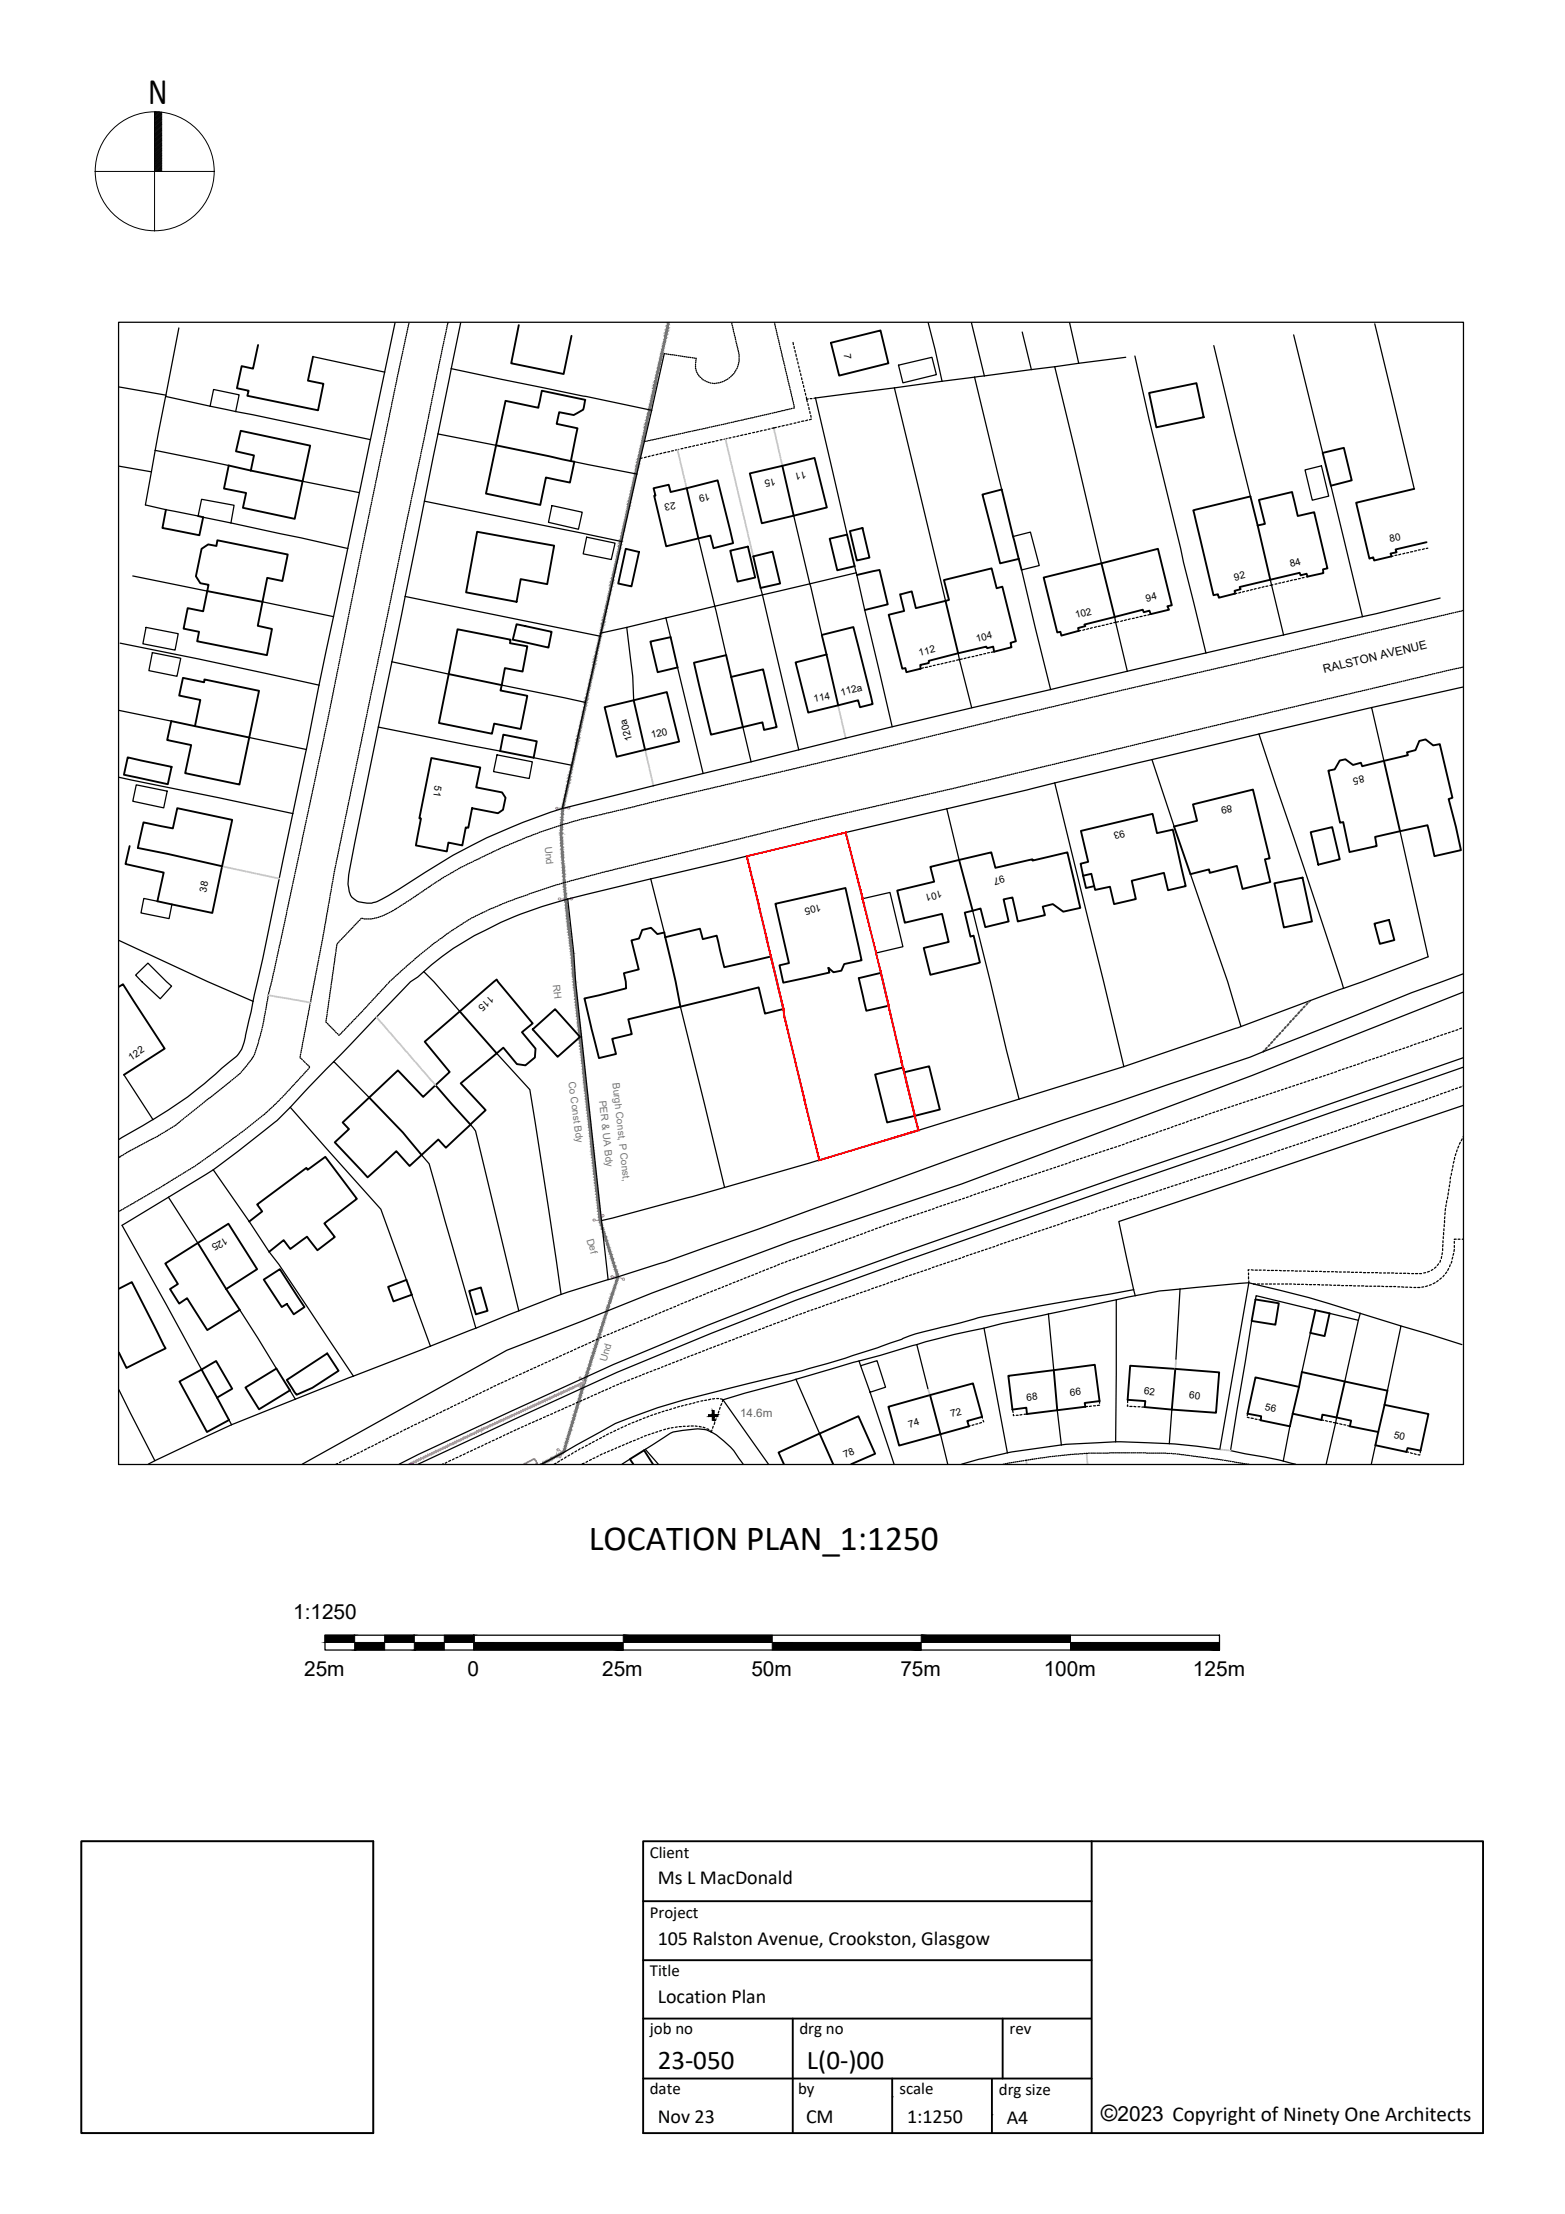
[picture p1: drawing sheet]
<svg xmlns="http://www.w3.org/2000/svg" width="210mm" height="297mm" viewBox="0 0 210 297" stroke-linecap="round" stroke-linejoin="round" font-family="sans-serif">
<defs><g id="words">
<text font-size="5" x="19.9" y="13.9">N</text>
<text font-size="4.7" x="79" y="208">LOCATION PLAN_1:1250</text>
<g font-size="3.6">
<text x="88.2" y="277.6">23-050</text>
<text x="108.2" y="277.6">L(0-)00</text>
</g>
<text font-size="3" x="147.6" y="284.5">©2023 Copyright of Ninety One Architects</text>
<g font-size="2.8">
<text x="39.3" y="217.3">1:1250</text>
<text x="40.8" y="224.9">25m</text>
<text x="62.7" y="224.9">0</text>
<text x="80.8" y="224.9">25m</text>
<text x="100.8" y="224.9">50m</text>
<text x="120.8" y="224.9">75m</text>
<text x="140" y="224.9">100m</text>
<text x="160" y="224.9">125m</text>
</g>
<g font-size="2.7">
<text x="88.2" y="252.8">Ms L MacDonald</text>
<text x="88.2" y="260.9">105 Ralston Avenue, Crookston, Glasgow</text>
<text x="88.2" y="268.7">Location Plan</text>
<text x="88.2" y="284.9">Nov 23</text>
<text x="108.1" y="284.9">CM</text>
<text x="121.7" y="284.9">1:1250</text>
<text x="135" y="285">A4</text>
</g>
<g font-size="2.3">
<text x="87.2" y="249.2">Client</text>
<text x="87.2" y="257.3">Project</text>
<text x="87.2" y="265.1">Title</text>
<text x="87.2" y="272.9">job no</text>
<text x="107.2" y="272.9">drg no</text>
<text x="135.4" y="272.9">rev</text>
<text x="87.2" y="280.9">date</text>
<text x="107" y="280.9">by</text>
<text x="120.6" y="280.9">scale</text>
<text x="134" y="281">drg size</text>
</g>
<g font-size="1.6">
<text x="177.6" y="90.3" transform="rotate(-14 177.6 90.3)">RALSTON AVENUE</text>
<text x="153.1" y="197.7" transform="rotate(4 153.1 197.7)">CIRCUS</text>
<text x="143.2" y="198.2" transform="rotate(-4 143.2 198.2)">CAIRNHILL</text>
</g>
<text font-size="1.6" fill="#646464" x="99.3" y="190.1">14.6m</text>
<g font-size="1.3">
<text x="113.2" y="47.5" transform="rotate(83 113.2 47.5)">7</text>
<text x="103.9" y="64.1" transform="rotate(167 103.9 64.1)">15</text>
<text x="108" y="63.1" transform="rotate(167 108 63.1)">11</text>
<text x="90.5" y="67.4" transform="rotate(172 90.5 67.4)">23</text>
<text x="95.1" y="66.1" transform="rotate(167 95.1 66.1)">19</text>
<text x="165.6" y="77.9" transform="rotate(-13 165.6 77.9)">92</text>
<text x="173.1" y="76.1" transform="rotate(-15 173.1 76.1)">84</text>
<text x="186.5" y="72.7" transform="rotate(-11 186.5 72.7)">80</text>
<text x="144.3" y="82.9" transform="rotate(-14 144.3 82.9)">102</text>
<text x="153.8" y="80.7" transform="rotate(-13 153.8 80.7)">94</text>
<text x="123.3" y="88" transform="rotate(-13 123.3 88)">112</text>
<text x="131" y="86.1" transform="rotate(-13 131 86.1)">104</text>
<text x="109.2" y="94.2" transform="rotate(-10 109.2 94.2)">114</text>
<text x="112.8" y="93.3" transform="rotate(-14 112.8 93.3)">112a</text>
<text x="84.8" y="99.3" transform="rotate(-106 84.8 99.3)">120a</text>
<text x="87.4" y="99" transform="rotate(-12 87.4 99)">120</text>
<text x="58.3" y="105.4" transform="rotate(98 58.3 105.4)">51</text>
<text x="182.9" y="104" transform="rotate(167 182.9 104)">85</text>
<text x="150.7" y="111.4" transform="rotate(165 150.7 111.4)">93</text>
<text x="165.2" y="108" transform="rotate(170 165.2 108)">89</text>
<text x="27.6" y="119.8" transform="rotate(-77 27.6 119.8)">38</text>
<text x="126.2" y="119.4" transform="rotate(166 126.2 119.4)">101</text>
<text x="134.6" y="117.4" transform="rotate(164 134.6 117.4)">97</text>
<text x="110" y="121.3" transform="rotate(166 110 121.3)">105</text>
<text x="65.7" y="133.5" transform="rotate(137 65.7 133.5)">115</text>
<text x="17.6" y="142.3" transform="rotate(-33 17.6 142.3)">122</text>
<text x="30.2" y="165.9" transform="rotate(149 30.2 165.9)">125</text>
<text x="122" y="191.6" transform="rotate(-16 122 191.6)">74</text>
<text x="127.6" y="190.2" transform="rotate(-15 127.6 190.2)">72</text>
<text x="137.7" y="187.9" transform="rotate(-7 137.7 187.9)">68</text>
<text x="143.5" y="187.3" transform="rotate(-5 143.5 187.3)">66</text>
<text x="153.4" y="187.1" transform="rotate(5 153.4 187.1)">62</text>
<text x="159.5" y="187.6" transform="rotate(7 159.5 187.6)">60</text>
<text x="169.6" y="189.2" transform="rotate(12 169.6 189.2)">56</text>
<text x="113.4" y="195.6" transform="rotate(-24 113.4 195.6)">78</text>
<text x="186.9" y="192.9" transform="rotate(12 186.9 192.9)">50</text>
</g>
<g font-size="1.3" fill="#757575">
<text x="73.1" y="113.6" transform="rotate(84 73.1 113.6)">Und</text>
<text x="74.2" y="132.1" transform="rotate(84 74.2 132.1)">RH</text>
<text x="76.2" y="145.2" transform="rotate(82 76.2 145.2)">Co Const Bdy</text>
<text x="80.4" y="147.7" transform="rotate(84 80.4 147.7)">PER &amp; UA Bdy</text>
<text x="82.2" y="145.3" transform="rotate(84 82.2 145.3)">Burgh Const, P Const,</text>
<text x="78.7" y="166.3" transform="rotate(74 78.7 166.3)">Def</text>
<text x="81.4" y="182.8" transform="rotate(-74 81.4 182.8)">Und</text>
</g>
</g></defs>
<!-- layer: Spot Height Point -->
<g fill="#000" stroke="#000" stroke-width=".13">
<path d="M95 189.8v.2l.7-.2zM95 190l.7-.2v.2zM95.7 189.8v.2l.6-.2zM95.7 190l.6-.2v.2z"/>
<path d="M95.5 189.2l.3 .7v-.7zM95.5 189.2l.3 .7h-.3zM95.5 189.9l.3 .7v-.7zM95.5 189.9l.3 .7h-.3z"/>
</g>
<!-- layer: Boundary Half Mereing -->
<g fill="none" stroke="#d434d4" stroke-width=".13">
<path d="M74.6 108.3h.2v.3h-.2zM74.8 108.4h1.3M76.1 108.3h.3v.2h-.3zM74.9 120.5h.3v.2l-.2 .1-.1-.1zM75.2 120.6h.6M75.8 120.6h.7M76.5 120.5h.2l.1 .1-.1 .1h-.2zM79.6 163.5l.2 .1v.2h-.2zM79.9 163.7l.6 .1M80.7 163h.2l.1 .2-.2 .1zM80.8 163.3l-.3 .5M82 171.2h.2v.2h-.2z"/>
<path d="M82.2 171.3h.7l.6 .2M83.5 171.5h.2l.1 .2-.2 .1zM75 195.3h.2v.3h-.2zM75 194.6l.6 .2M75.6 194.8l-.4 .5M77.8 186h.2v.2h-.2zM77.8 184.7l.2 .2-.2 .2-.1-.2zM77.9 185l.5 .5-.4 .5"/>
<circle cx="74.9" cy="194.5" r=".16"/>
</g>
<!-- layer: District Boundary -->
<g fill="#757575" stroke="#757575" stroke-width=".13">
<path d="M89.6 43.3h.2z"/>
<path d="M75.4 108.4l.2 .1v-.1zM75.4 108.4l.2 .1h-.2z"/>
<path d="M75.4 108.6l.2 .1v-.1zM75.4 108.6l.2 .1h-.2z"/>
<path d="M75.4 108.8l.1 .1 .1-.1zM75.4 108.8l.1 .1h-.1z"/>
<path d="M75.4 109l.1 .1zM75.4 109l.1 .1h-.2z"/>
<path d="M75.3 109.2l.2 .1v-.1zM75.3 109.2l.2 .1h-.2z"/>
<path d="M75.3 109.4l.2 .1v-.1zM75.3 109.4l.2 .1h-.2z"/>
<path d="M75.3 109.6l.2 .1v-.1zM75.3 109.6l.2 .1h-.2z"/>
<path d="M75.3 109.7l.2 .2v-.1zM75.3 109.7l.2 .2h-.2z"/>
<path d="M75.3 110h.2zM75.3 110h.2h-.2z"/>
<path d="M75.3 110.1l.1 .2zM75.3 110.1l.1 .2h-.1z"/>
<path d="M75.3 110.3l.1 .2v-.2zM75.3 110.3l.1 .2-.1-.1z"/>
<path d="M75.3 110.5l.1 .1v-.1zM75.3 110.5l.1 .1h-.1z"/>
<path d="M75.3 110.7l.1 .1v-.1zM75.3 110.7l.1 .1h-.2z"/>
<path d="M75.2 110.9l.2 .1v-.1zM75.2 110.9l.2 .1h-.2z"/>
<path d="M75.2 111.1l.2 .1v-.1zM75.2 111.1l.2 .1h-.2z"/>
<path d="M75.2 111.3l.1 .1v-.1zM75.2 111.3l.1 .1h-.1z"/>
<path d="M75.2 111.5l.1 .1v-.1zM75.2 111.5l.1 .1h-.1z"/>
<path d="M75.2 111.7l.1 .1v-.1zM75.2 111.7l.1 .1z"/>
<path d="M75.2 111.9h.1zM75.2 111.9h.1l-.1 .1z"/>
<path d="M75.2 112.1l.1 .1v-.1zM75.2 112.1l.1 .1z"/>
<path d="M75.2 112.3l.2 .1-.1-.2zM75.2 112.3l.2 .1h-.2z"/>
<path d="M75.2 112.5h.2zM75.2 112.5h.2h-.2z"/>
<path d="M75.2 112.7h.2v-.1zM75.2 112.7h.2h-.2z"/>
<path d="M75.3 112.8l.1 .1zM75.3 112.8l.1 .1h-.1z"/>
<path d="M75.3 113l.1 .1v-.1zM75.3 113l.1 .1h-.1z"/>
<path d="M75.3 113.2l.1 .1v-.1zM75.3 113.2l.1 .1h-.1z"/>
<path d="M75.3 113.4l.1 .1v-.1zM75.3 113.4l.1 .1z"/>
<path d="M75.3 113.6l.2 .1v-.1zM75.3 113.6l.2 .1h-.2z"/>
<path d="M75.3 113.8l.2 .1v-.1zM75.3 113.8l.2 .1h-.2z"/>
<path d="M75.3 114l.2 .1v-.1zM75.3 114l.2 .1h-.2z"/>
<path d="M75.3 114.2l.2 .1zM75.3 114.2l.2 .1h-.2z"/>
<path d="M75.3 114.4h.2zM75.3 114.4h.2l-.2 .1z"/>
<path d="M75.3 114.6l.2 .1v-.1zM75.3 114.6l.2 .1h-.2z"/>
<path d="M75.4 114.7l.2 .1zM75.4 114.7l.2 .1-.2 .1z"/>
<path d="M75.4 114.9l.2 .1v-.1zM75.4 114.9l.2 .1h-.2z"/>
<path d="M75.4 115.1l.2 .1v-.1zM75.4 115.1l.2 .1h-.2z"/>
<path d="M75.4 115.3l.2 .1v-.1zM75.4 115.3l.2 .1h-.2z"/>
<path d="M75.4 115.5l.2 .1v-.1zM75.4 115.5l.2 .1h-.2z"/>
<path d="M75.4 115.7l.2 .1v-.1zM75.4 115.7l.2 .1h-.2z"/>
<path d="M75.4 115.9l.2 .1v-.1zM75.4 115.9l.2 .1z"/>
<path d="M75.5 116.1l.1 .1v-.1zM75.5 116.1l.1 .1h-.1z"/>
<path d="M75.5 116.3l.1 .1v-.1zM75.5 116.3l.1 .1h-.1z"/>
<path d="M75.5 116.5l.1 .1v-.1zM75.5 116.5l.1 .1z"/>
<path d="M75.5 116.7l.2 .1-.1-.2zM75.5 116.7l.2 .1h-.2z"/>
<path d="M75.5 116.9h.2zM75.5 116.9h.2h-.2z"/>
<path d="M75.5 117.1l.2 .1v-.2zM75.5 117.1l.2 .1h-.2z"/>
<path d="M75.6 117.2l.1 .1zM75.6 117.2l.1 .1h-.1z"/>
<path d="M75.6 117.4l.1 .1v-.1zM75.6 117.4l.1 .1h-.1z"/>
<path d="M75.6 117.6l.1 .1v-.1zM75.6 117.6l.1 .1h-.1z"/>
<path d="M75.6 117.8l.1 .1v-.1zM75.6 117.8l.1 .1h-.1z"/>
<path d="M75.6 118l.2 .1v-.1zM75.6 118l.2 .1h-.2z"/>
<path d="M75.6 118.2l.2 .1v-.1zM75.6 118.2l.2 .1h-.2z"/>
<path d="M75.6 118.4l.2 .1v-.1zM75.6 118.4l.2 .1h-.2z"/>
<path d="M75.6 118.6l.2 .1v-.1zM75.6 118.6l.2 .1h-.2z"/>
<path d="M75.6 118.8h.2zM75.6 118.8h.2l-.2 .1z"/>
<path d="M75.6 119l.2 .1v-.1zM75.6 119l.2 .1z"/>
<path d="M75.7 119.1l.1 .1zM75.7 119.1l.1 .1-.1 .1z"/>
<path d="M75.7 119.4h.1zM75.7 119.4h.1h-.1z"/>
<path d="M75.7 119.6h.1v-.1zM75.7 119.6h.1h-.1z"/>
<path d="M75.7 119.7l.2 .1zM75.7 119.7l.2 .1h-.2z"/>
<path d="M75.7 119.9l.2 .1v-.1zM75.7 119.9l.2 .1h-.2z"/>
<path d="M75.7 120.1l.2 .1v-.1zM75.7 120.1l.2 .1h-.2z"/>
<path d="M75.8 120.3l.1 .1v-.1zM75.8 120.3l.1 .1h-.1z"/>
<path d="M75.8 120.5l.1 .1v-.1zM75.8 120.5l.1 .1h-.1z"/>
<path d="M89.6 43.4l.1 .1v-.1zM89.6 43.4l.1 .1z"/>
<path d="M89.5 43.5l.1 .2 .1-.1zM89.5 43.5l.1 .2h-.1z"/>
<path d="M89.5 43.7l.1 .2v-.1zM89.5 43.7l.1 .2-.1-.1z"/>
<path d="M89.4 43.9l.2 .1zM89.4 43.9l.2 .1h-.2z"/>
<path d="M89.4 44.1l.2 .2v-.2zM89.4 44.1l.2 .2-.2-.1z"/>
<path d="M89.4 44.3l.1 .1v-.1zM89.4 44.3l.1 .1h-.1z"/>
<path d="M89.3 44.5l.2 .1v-.1zM89.3 44.5l.2 .1h-.2z"/>
<path d="M89.3 44.7l.1 .1v-.1zM89.3 44.7l.1 .1h-.1z"/>
<path d="M89.2 44.8l.2 .2v-.1zM89.2 44.8l.2 .2h-.2z"/>
<path d="M89.2 45.1l.2 .1v-.1zM89.2 45.1l.2 .1-.2-.1z"/>
<path d="M89.2 45.2l.1 .2zM89.2 45.2l.1 .2-.2-.1z"/>
<path d="M89.1 45.4l.2 .2v-.2zM89.1 45.4l.2 .2-.2-.1z"/>
<path d="M89.1 45.6l.1 .1zM89.1 45.6l.1 .1h-.1z"/>
<path d="M89.1 45.8l.1 .1v-.1zM89.1 45.8l.1 .1h-.2z"/>
<path d="M89 46l.1 .1zM89 46l.1 .1h-.1z"/>
<path d="M89 46.2l.1 .1zM89 46.2l.1 .1h-.2z"/>
<path d="M88.9 46.4l.2 .1zM88.9 46.4l.2 .1h-.2z"/>
<path d="M88.9 46.5l.1 .2zM88.9 46.5l.1 .2-.2-.1z"/>
<path d="M88.8 46.8l.2 .1v-.1zM88.8 46.8l.2 .1-.2-.1z"/>
<path d="M88.8 46.9l.1 .1zM88.8 46.9l.1 .1h-.1z"/>
<path d="M88.8 47.1l.1 .2v-.2zM88.8 47.1l.1 .2-.2-.1z"/>
<path d="M88.7 47.3l.1 .1zM88.7 47.3l.1 .1h-.1z"/>
<path d="M88.7 47.5l.1 .1v-.1zM88.7 47.5l.1 .1h-.2z"/>
<path d="M88.6 47.7l.2 .1v-.1zM88.6 47.7l.2 .1h-.2z"/>
<path d="M88.6 47.9l.1 .1 .1-.1zM88.6 47.9l.1 .1-.2-.1z"/>
<path d="M88.5 48.1l.2 .1v-.1zM88.5 48.1l.2 .1-.2-.1z"/>
<path d="M88.5 48.2l.1 .2 .1-.1zM88.5 48.2l.1 .2-.1-.1z"/>
<path d="M88.5 48.4l.1 .2v-.2zM88.5 48.4l.1 .2-.2-.1z"/>
<path d="M88.4 48.6l.1 .1h.1zM88.4 48.6l.1 .1h-.1z"/>
<path d="M88.4 48.8l.1 .1v-.1zM88.4 48.8l.1 .1h-.1z"/>
<path d="M88.3 49l.2 .1v-.1zM88.3 49l.2 .1z"/>
<path d="M88.3 49.2l.1 .1 .1-.1zM88.3 49.2l.1 .1z"/>
<path d="M88.3 49.4l.1 .1v-.1zM88.3 49.4l.1 .1z"/>
<path d="M88.2 49.5l.1 .2 .1-.1zM88.2 49.5l.1 .2z"/>
<path d="M88.2 49.8l.1 .1v-.1zM88.2 49.8l.1 .1z"/>
<path d="M88.1 49.9l.2 .2v-.1zM88.1 49.9l.2 .2z"/>
<path d="M88.1 50.1l.1 .1 .1-.1zM88.1 50.1l.1 .1h-.1z"/>
<path d="M88 50.3l.2 .1v-.1zM88 50.3l.2 .1z"/>
<path d="M88 50.5l.1 .1 .1-.1zM88 50.5l.1 .1h-.1z"/>
<path d="M88 50.7l.1 .1v-.1zM88 50.7l.1 .1z"/>
<path d="M87.9 50.9l.1 .1 .1-.1zM87.9 50.9l.1 .1z"/>
<path d="M87.9 51.1l.1 .1v-.1zM87.9 51.1l.1 .1h-.1z"/>
<path d="M87.8 51.2l.2 .2v-.1zM87.8 51.2l.2 .2-.2-.1z"/>
<path d="M87.8 51.4l.2 .1v-.1zM87.8 51.4l.2 .1h-.2z"/>
<path d="M87.7 51.6l.2 .1zM87.7 51.6l.2 .1h-.2z"/>
<path d="M87.7 51.8l.2 .1v-.1zM87.7 51.8l.2 .1h-.2z"/>
<path d="M87.7 52l.1 .1v-.1zM87.7 52l.1 .1h-.1z"/>
<path d="M87.6 52.2l.2 .1v-.1zM87.6 52.2l.2 .1h-.2z"/>
<path d="M87.6 52.4l.1 .1v-.1zM87.6 52.4l.1 .1h-.1z"/>
<path d="M87.6 52.5l.1 .2zM87.6 52.5l.1 .2-.2-.1z"/>
<path d="M87.5 52.7l.2 .2v-.1zM87.5 52.7l.2 .2-.2-.1z"/>
<path d="M87.5 52.9l.1 .2zM87.5 52.9l.1 .2-.2-.1z"/>
<path d="M87.4 53.1l.2 .1zM87.4 53.1l.2 .1h-.2z"/>
<path d="M87.4 53.3l.1 .1zM87.4 53.3l.1 .1h-.1z"/>
<path d="M87.4 53.5l.1 .1zM87.4 53.5l.1 .1h-.2z"/>
<path d="M87.3 53.7l.1 .1v-.1zM87.3 53.7l.1 .1h-.1z"/>
<path d="M87.3 53.9l.1 .1zM87.3 53.9l.1 .1-.2-.1z"/>
<path d="M87.2 54.1l.2 .1v-.1zM87.2 54.1l.2 .1h-.2z"/>
<path d="M87.2 54.2l.1 .2 .1-.1zM87.2 54.2l.1 .2-.1-.1z"/>
<path d="M87.2 54.4l.1 .1zM87.2 54.4l.1 .1h-.2z"/>
<path d="M87.1 54.6l.1 .2 .1-.1zM87.1 54.6l.1 .2-.1-.1z"/>
<path d="M87.1 54.8l.1 .1v-.1zM87.1 54.8l.1 .1h-.2z"/>
<path d="M87 55l.2 .1v-.1zM87 55l.2 .1z"/>
<path d="M87 55.2l.1 .1 .1-.1zM87 55.2l.1 .1z"/>
<path d="M86.9 55.4l.2 .1v-.1zM86.9 55.4l.2 .1z"/>
<path d="M86.9 55.6l.1 .1 .1-.1zM86.9 55.6l.1 .1z"/>
<path d="M86.9 55.7l.1 .2v-.1zM86.9 55.7l.1 .2h-.1z"/>
<path d="M86.8 55.9l.1 .2 .1-.1zM86.8 55.9l.1 .2z"/>
<path d="M86.8 56.1l.1 .1v-.1zM86.8 56.1l.1 .1h-.1z"/>
<path d="M86.7 56.3l.2 .1zM86.7 56.3l.2 .1z"/>
<path d="M86.7 56.5l.2 .1v-.1zM86.7 56.5l.2 .1h-.2z"/>
<path d="M86.6 56.7l.2 .1v-.1zM86.6 56.7l.2 .1h-.2z"/>
<path d="M86.6 56.9l.2 .1v-.1zM86.6 56.9l.2 .1h-.2z"/>
<path d="M86.6 57l.1 .2v-.1zM86.6 57l.1 .2h-.1z"/>
<path d="M86.5 57.2l.2 .2v-.1zM86.5 57.2l.2 .2-.2-.1z"/>
<path d="M86.5 57.4l.1 .1zM86.5 57.4l.1 .1h-.1z"/>
<path d="M86.5 57.6l.1 .2zM86.5 57.6l.1 .2-.2-.1z"/>
<path d="M86.4 57.8l.2 .1zM86.4 57.8l.2 .1h-.2z"/>
<path d="M86.4 58l.1 .1v-.1zM86.4 58l.1 .1h-.2z"/>
<path d="M86.3 58.2l.2 .1zM86.3 58.2l.2 .1h-.2z"/>
<path d="M86.3 58.4l.1 .1v-.1zM86.3 58.4l.1 .1h-.1z"/>
<path d="M86.3 58.6l.1 .1zM86.3 58.6l.1 .1-.2-.1z"/>
<path d="M86.2 58.7l.1 .2zM86.2 58.7l.1 .2h-.1z"/>
<path d="M86.2 58.9l.1 .2zM86.2 58.9l.1 .2-.2-.1z"/>
<path d="M86.1 59.1l.2 .1zM86.1 59.1l.2 .1h-.2z"/>
<path d="M86.1 59.3l.1 .2 .1-.2zM86.1 59.3l.1 .2-.2-.1z"/>
<path d="M86 59.5l.2 .1v-.1zM86 59.5l.2 .1h-.2z"/>
<path d="M86 59.7l.1 .1 .1-.1zM86 59.7l.1 .1h-.1z"/>
<path d="M86 59.9l.1 .1v-.1zM86 59.9l.1 .1h-.2z"/>
<path d="M85.9 60l.1 .2 .1-.1zM85.9 60l.1 .2h-.1z"/>
<path d="M85.9 60.3l.1 .1v-.1zM85.9 60.3l.1 .1z"/>
<path d="M85.8 60.4l.2 .2v-.1zM85.8 60.4l.2 .2z"/>
<path d="M85.8 60.6l.1 .2 .1-.1zM85.8 60.6l.1 .2z"/>
<path d="M85.8 60.8l.1 .1v-.1zM85.8 60.8l.1 .1z"/>
<path d="M85.7 61l.1 .1 .1-.1zM85.7 61l.1 .1z"/>
<path d="M85.7 61.2l.1 .1v-.1zM85.7 61.2l.1 .1z"/>
<path d="M85.6 61.4l.2 .1v-.1zM85.6 61.4l.2 .1h-.2z"/>
<path d="M85.6 61.6l.1 .1 .1-.1zM85.6 61.6l.1 .1z"/>
<path d="M85.5 61.7l.2 .2v-.1zM85.5 61.7l.2 .2h-.2z"/>
<path d="M85.5 61.9l.2 .2v-.1zM85.5 61.9l.2 .2-.2-.1z"/>
<path d="M85.5 62.1l.1 .1zM85.5 62.1l.1 .1h-.1z"/>
<path d="M85.4 62.3l.2 .2v-.2zM85.4 62.3l.2 .2-.2-.1z"/>
<path d="M85.4 62.5l.1 .1v-.1zM85.4 62.5l.1 .1h-.1z"/>
<path d="M85.3 62.7l.2 .1v-.1zM85.3 62.7l.2 .1h-.2z"/>
<path d="M85.3 62.9l.2 .1zM85.3 62.9l.2 .1h-.2z"/>
<path d="M85.3 63l.1 .2zM85.3 63l.1 .2h-.2z"/>
<path d="M85.2 63.3l.2 .1zM85.2 63.3l.2 .1-.2-.1z"/>
<path d="M85.2 63.4l.1 .2zM85.2 63.4l.1 .2-.1-.1z"/>
<path d="M85.2 63.6l.1 .2v-.2zM85.2 63.6l.1 .2-.2-.1z"/>
<path d="M85.1 63.8l.1 .1zM85.1 63.8l.1 .1h-.1z"/>
<path d="M85.1 64l.1 .1v-.1zM85.1 64l.1 .1h-.2z"/>
<path d="M85 64.2l.2 .1zM85 64.2l.2 .1h-.2z"/>
<path d="M85 64.4l.1 .1zM85 64.4l.1 .1h-.2z"/>
<path d="M84.9 64.6l.2 .1v-.1zM84.9 64.6l.2 .1h-.2z"/>
<path d="M84.9 64.7l.1 .2 .1-.1zM84.9 64.7l.1 .2-.1-.1z"/>
<path d="M84.9 65l.1 .1v-.1zM84.9 65l.1 .1-.2-.1z"/>
<path d="M84.8 65.1l.1 .1h.1zM84.8 65.1l.1 .1h-.1z"/>
<path d="M84.8 65.3l.1 .2v-.2zM84.8 65.3l.1 .2-.2-.1z"/>
<path d="M84.7 65.5l.2 .1v-.1zM84.7 65.5l.2 .1z"/>
<path d="M84.7 65.7l.1 .1 .1-.1zM84.7 65.7l.1 .1h-.1z"/>
<path d="M84.7 65.9l.1 .1v-.1zM84.7 65.9l.1 .1z"/>
<path d="M84.6 66.1l.1 .1 .1-.1zM84.6 66.1l.1 .1h-.1z"/>
<path d="M84.6 66.3l.1 .1v-.1zM84.6 66.3l.1 .1z"/>
<path d="M84.5 66.4l.2 .2v-.1zM84.5 66.4l.2 .2z"/>
<path d="M84.5 66.6l.1 .2 .1-.2zM84.5 66.6l.1 .2z"/>
<path d="M84.4 66.8l.2 .1zM84.4 66.8l.2 .1z"/>
<path d="M84.4 67l.1 .1 .1-.1zM84.4 67l.1 .1h-.1z"/>
<path d="M84.4 67.2l.1 .1v-.1zM84.4 67.2l.1 .1h-.1z"/>
<path d="M84.3 67.4l.2 .1v-.1zM84.3 67.4l.2 .1h-.2z"/>
<path d="M84.3 67.6l.1 .1v-.1zM84.3 67.6l.1 .1h-.1z"/>
<path d="M84.2 67.7l.2 .2v-.1zM84.2 67.7l.2 .2-.2-.1z"/>
<path d="M84.2 68l.2 .1v-.1zM84.2 68l.2 .1-.2-.1z"/>
<path d="M84.2 68.1l.1 .2zM84.2 68.1l.1 .2-.2-.1z"/>
<path d="M84.1 68.3l.2 .2v-.2zM84.1 68.3l.2 .2-.2-.1z"/>
<path d="M84.1 68.5l.1 .1zM84.1 68.5l.1 .1h-.1z"/>
<path d="M84.1 68.7l.1 .1zM84.1 68.7l.1 .1h-.2z"/>
<path d="M84 68.9l.1 .1zM84 68.9l.1 .1h-.1z"/>
<path d="M84 69.1l.1 .1zM84 69.1l.1 .1-.2-.1z"/>
<path d="M83.9 69.3l.2 .1v-.1zM83.9 69.3l.2 .1h-.2z"/>
<path d="M83.9 69.4l.1 .2zM83.9 69.4l.1 .2-.2-.1z"/>
<path d="M83.8 69.7l.2 .1v-.1zM83.8 69.7l.2 .1-.2-.1z"/>
<path d="M83.8 69.8l.1 .1h.1zM83.8 69.8l.1 .1h-.1z"/>
<path d="M83.8 70l.1 .1v-.1zM83.8 70l.1 .1h-.2z"/>
<path d="M83.7 70.2l.1 .1 .1-.1zM83.7 70.2l.1 .1h-.1z"/>
<path d="M83.7 70.4l.1 .1v-.1zM83.7 70.4l.1 .1h-.2z"/>
<path d="M83.6 70.6l.2 .1v-.1zM83.6 70.6l.2 .1h-.2z"/>
<path d="M83.6 70.8l.1 .1 .1-.1zM83.6 70.8l.1 .1z"/>
<path d="M83.6 71l.1 .1v-.1zM83.6 71l.1 .1z"/>
<path d="M83.5 71.1l.1 .2 .1-.1zM83.5 71.1l.1 .2z"/>
<path d="M83.5 71.3l.1 .1v-.1zM83.5 71.3l.1 .1h-.1z"/>
<path d="M83.4 71.5l.2 .1zM83.4 71.5l.2 .1z"/>
<path d="M83.4 71.7l.1 .1 .1-.1zM83.4 71.7l.1 .1h-.1z"/>
<path d="M83.3 71.9l.2 .1v-.1zM83.3 71.9l.2 .1z"/>
<path d="M83.3 72.1l.1 .1 .1-.1zM83.3 72.1l.1 .1z"/>
<path d="M83.3 72.3l.1 .1v-.1zM83.3 72.3l.1 .1z"/>
<path d="M83.2 72.4l.2 .2v-.1zM83.2 72.4l.2 .2-.2-.1z"/>
<path d="M83.2 72.6l.1 .1zM83.2 72.6l.1 .1h-.1z"/>
<path d="M83.1 72.8l.2 .2v-.1zM83.1 72.8l.2 .2-.2-.1z"/>
<path d="M83.1 73l.2 .1v-.1zM83.1 73l.2 .1h-.2z"/>
<path d="M83 73.2l.2 .1zM83 73.2l.2 .1h-.2z"/>
<path d="M83 73.4l.2 .1v-.1zM83 73.4l.2 .1h-.2z"/>
<path d="M83 73.6l.1 .1v-.1zM83 73.6l.1 .1h-.1z"/>
<path d="M83 73.8l.1 .1zM83 73.8l.1 .1-.2-.1z"/>
<path d="M82.9 74l.1 .1v-.1zM82.9 74l.1 .1h-.1z"/>
<path d="M82.9 74.1l.1 .2zM82.9 74.1l.1 .2-.2-.1z"/>
<path d="M82.8 74.3l.2 .1zM82.8 74.3l.2 .1h-.2z"/>
<path d="M82.8 74.5l.1 .1zM82.8 74.5l.1 .1h-.2z"/>
<path d="M82.7 74.7l.2 .1zM82.7 74.7l.2 .1h-.2z"/>
<path d="M82.7 74.9l.1 .1v-.1zM82.7 74.9l.1 .1h-.1z"/>
<path d="M82.7 75.1l.1 .1v-.1zM82.7 75.1l.1 .1h-.2z"/>
<path d="M82.6 75.3l.1 .1 .1-.1zM82.6 75.3l.1 .1h-.1z"/>
<path d="M82.6 75.5l.1 .1v-.1zM82.6 75.5l.1 .1-.2-.1z"/>
<path d="M82.5 75.6l.2 .1zM82.5 75.6l.2 .1h-.2z"/>
<path d="M82.5 75.8l.1 .2 .1-.1zM82.5 75.8l.1 .2-.1-.1z"/>
<path d="M82.5 76l.1 .1v-.1zM82.5 76l.1 .1z"/>
<path d="M82.4 76.2l.1 .1h.1zM82.4 76.2l.1 .1z"/>
<path d="M82.4 76.4l.1 .1v-.1zM82.4 76.4l.1 .1z"/>
<path d="M82.3 76.6l.2 .1v-.1zM82.3 76.6l.2 .1z"/>
<path d="M82.3 76.8l.1 .1 .1-.1zM82.3 76.8l.1 .1z"/>
<path d="M82.2 76.9l.2 .2v-.1zM82.2 76.9l.2 .2h-.2z"/>
<path d="M82.2 77.1l.1 .2 .1-.1zM82.2 77.1l.1 .2z"/>
<path d="M82.2 77.3l.1 .1zM82.2 77.3l.1 .1h-.1z"/>
<path d="M82.1 77.5l.1 .2 .1-.1zM82.1 77.5l.1 .2z"/>
<path d="M82.1 77.7l.1 .1v-.1zM82.1 77.7l.1 .1h-.1z"/>
<path d="M82 77.9l.2 .1v-.1zM82 77.9l.2 .1h-.2z"/>
<path d="M82 78.1l.2 .1v-.1zM82 78.1l.2 .1h-.2z"/>
<path d="M81.9 78.2l.2 .2v-.1zM81.9 78.2l.2 .2h-.2z"/>
<path d="M81.9 78.5l.2 .1v-.1zM81.9 78.5l.2 .1-.2-.1z"/>
<path d="M81.9 78.6l.1 .2v-.1zM81.9 78.6l.1 .2h-.1z"/>
<path d="M81.9 78.8l.1 .2zM81.9 78.8l.1 .2-.2-.1z"/>
<path d="M81.8 79l.1 .1zM81.8 79l.1 .1h-.1z"/>
<path d="M81.8 79.2l.1 .1v-.1zM81.8 79.2l.1 .1h-.2z"/>
<path d="M81.7 79.4l.2 .1zM81.7 79.4l.2 .1h-.2z"/>
<path d="M81.7 79.6l.1 .1v-.1zM81.7 79.6l.1 .1h-.2z"/>
<path d="M81.6 79.8l.2 .1zM81.6 79.8l.2 .1h-.2z"/>
<path d="M81.6 79.9l.1 .2zM81.6 79.9l.1 .2h-.1z"/>
<path d="M81.6 80.2l.1 .1zM81.6 80.2l.1 .1-.2-.1z"/>
<path d="M81.5 80.3l.1 .1h.1zM81.5 80.3l.1 .1h-.1z"/>
<path d="M81.5 80.5l.1 .2v-.2zM81.5 80.5l.1 .2-.2-.1z"/>
<path d="M81.4 80.7l.2 .1v-.1zM81.4 80.7l.2 .1h-.2z"/>
<path d="M81.4 80.9l.1 .1 .1-.1zM81.4 80.9l.1 .1h-.1z"/>
<path d="M81.4 81.1l.1 .1v-.1zM81.4 81.1l.1 .1h-.2z"/>
<path d="M81.3 81.3l.1 .1 .1-.1zM81.3 81.3l.1 .1h-.1z"/>
<path d="M81.3 81.5l.1 .1v-.1zM81.3 81.5l.1 .1z"/>
<path d="M81.2 81.6l.2 .2v-.1zM81.2 81.6l.2 .2h-.2z"/>
<path d="M81.2 81.8l.1 .2 .1-.1zM81.2 81.8l.1 .2z"/>
<path d="M81.1 82l.2 .1zM81.1 82l.2 .1z"/>
<path d="M81.1 82.2l.1 .2 .1-.2zM81.1 82.2l.1 .2z"/>
<path d="M81.1 82.4l.1 .1v-.1zM81.1 82.4l.1 .1z"/>
<path d="M81 82.6l.1 .1 .1-.1zM81 82.6l.1 .1h-.1z"/>
<path d="M81 82.8l.1 .1v-.1zM81 82.8l.1 .1z"/>
<path d="M80.9 82.9l.2 .2v-.1zM80.9 82.9l.2 .2h-.2z"/>
<path d="M80.9 83.2l.2 .1v-.1zM80.9 83.2l.2 .1-.2-.1z"/>
<path d="M80.8 83.3l.2 .2v-.1zM80.8 83.3l.2 .2-.2-.1z"/>
<path d="M80.8 83.5l.2 .2v-.2zM80.8 83.5l.2 .2-.2-.1z"/>
<path d="M80.8 83.7l.1 .1v-.1zM80.8 83.7l.1 .1h-.1z"/>
<path d="M80.7 83.9l.2 .1v-.1zM80.7 83.9l.2 .1h-.2z"/>
<path d="M80.7 84.1l.1 .1zM80.7 84.1l.1 .1h-.1z"/>
<path d="M80.7 84.3l.1 .1zM80.7 84.3l.1 .1h-.2z"/>
<path d="M80.6 84.5l.2 .1zM80.6 84.5l.2 .1h-.2z"/>
<path d="M80.6 84.6l.1 .2zM80.6 84.6l.1 .2-.2-.1z"/>
<path d="M80.5 84.9l.2 .1v-.1zM80.5 84.9l.2 .1-.2-.1z"/>
<path d="M80.5 85l.1 .1zM80.5 85l.1 .1h-.1z"/>
<path d="M80.5 85.2l.1 .2v-.2zM80.5 85.2l.1 .2-.2-.1z"/>
<path d="M80.4 85.4l.1 .1zM80.4 85.4l.1 .1h-.1z"/>
<path d="M80.4 85.6l.1 .1v-.1zM80.4 85.6l.1 .1h-.2z"/>
<path d="M80.3 85.8l.2 .1v-.1zM80.3 85.8l.2 .1h-.2z"/>
<path d="M80.3 86l.1 .1 .1-.1zM80.3 86l.1 .1-.2-.1z"/>
<path d="M80.2 86.2l.2 .1v-.1zM80.2 86.2l.2 .1-.2-.1z"/>
<path d="M80.2 86.3l.1 .2 .1-.1zM80.2 86.3l.1 .2-.1-.1z"/>
<path d="M80.2 86.5l.1 .2v-.2zM80.2 86.5l.1 .2z"/>
<path d="M80.1 86.7l.1 .1h.1zM80.1 86.7l.1 .1z"/>
<path d="M80.1 86.9l.1 .1v-.1zM80.1 86.9l.1 .1h-.1z"/>
<path d="M80 87.1l.2 .1v-.1zM80 87.1l.2 .1z"/>
<path d="M80 87.3l.1 .1 .1-.1zM80 87.3l.1 .1h-.1z"/>
<path d="M80 87.5l.1 .1v-.1zM80 87.5l.1 .1z"/>
<path d="M79.9 87.6l.1 .2 .1-.1zM79.9 87.6l.1 .2z"/>
<path d="M79.9 87.9l.1 .1v-.1zM79.9 87.9l.1 .1z"/>
<path d="M79.8 88l.2 .2v-.1zM79.8 88l.2 .2z"/>
<path d="M79.8 88.2l.2 .1v-.1zM79.8 88.2l.2 .1h-.2z"/>
<path d="M79.7 88.4l.2 .1v-.1zM79.7 88.4l.2 .1h-.2z"/>
<path d="M79.7 88.6l.2 .1v-.1zM79.7 88.6l.2 .1h-.2z"/>
<path d="M79.7 88.8l.1 .1v-.1zM79.7 88.8l.1 .1h-.1z"/>
<path d="M79.6 89l.2 .1v-.1zM79.6 89l.2 .1-.2-.1z"/>
<path d="M79.6 89.2l.1 .1v-.1zM79.6 89.2l.1 .1h-.1z"/>
<path d="M79.6 89.3l.1 .2zM79.6 89.3l.1 .2-.2-.1z"/>
<path d="M79.5 89.5l.2 .2v-.2zM79.5 89.5l.2 .2-.2-.1z"/>
<path d="M79.5 89.7l.1 .1zM79.5 89.7l.1 .1h-.2z"/>
<path d="M79.4 89.9l.2 .1zM79.4 89.9l.2 .1h-.2z"/>
<path d="M79.4 90.1l.1 .1zM79.4 90.1l.1 .1h-.1z"/>
<path d="M79.4 90.3l.1 .1zM79.4 90.3l.1 .1h-.2z"/>
<path d="M79.3 90.5l.1 .1v-.1zM79.3 90.5l.1 .1h-.1z"/>
<path d="M79.3 90.6l.1 .2zM79.3 90.6l.1 .2-.2-.1z"/>
<path d="M79.2 90.9l.2 .1v-.1zM79.2 90.9l.2 .1-.2-.1z"/>
<path d="M79.2 91l.1 .2 .1-.1zM79.2 91l.1 .2-.2-.1z"/>
<path d="M79.1 91.2l.2 .1v-.1zM79.1 91.2l.2 .1h-.2z"/>
<path d="M79.1 91.4l.1 .1h.1zM79.1 91.4l.1 .1h-.1z"/>
<path d="M79.1 91.6l.1 .1v-.1zM79.1 91.6l.1 .1h-.2z"/>
<path d="M79 91.8l.1 .1 .1-.1zM79 91.8l.1 .1z"/>
<path d="M79 92l.1 .1v-.1zM79 92l.1 .1z"/>
<path d="M78.9 92.2l.2 .1v-.1zM78.9 92.2l.2 .1z"/>
<path d="M78.9 92.3l.1 .2 .1-.1zM78.9 92.3l.1 .2z"/>
<path d="M78.9 92.5l.1 .1zM78.9 92.5l.1 .1h-.1z"/>
<path d="M78.8 92.7l.1 .2 .1-.1zM78.8 92.7l.1 .2z"/>
<path d="M78.8 92.9l.1 .1v-.1zM78.8 92.9l.1 .1h-.1z"/>
<path d="M78.7 93.1l.2 .1v-.1zM78.7 93.1l.2 .1z"/>
<path d="M78.7 93.3l.1 .1 .1-.1zM78.7 93.3l.1 .1z"/>
<path d="M78.6 93.5l.2 .1v-.1zM78.6 93.5l.2 .1h-.2z"/>
<path d="M78.6 93.7l.2 .1v-.1zM78.6 93.7l.2 .1-.2-.1z"/>
<path d="M78.6 93.8l.1 .2v-.1zM78.6 93.8l.1 .2h-.1z"/>
<path d="M78.5 94l.2 .2v-.1zM78.5 94l.2 .2-.2-.1z"/>
<path d="M78.5 94.2l.1 .1v-.1zM78.5 94.2l.1 .1h-.1z"/>
<path d="M78.4 94.4l.2 .1zM78.4 94.4l.2 .1h-.2z"/>
<path d="M78.4 94.6l.2 .1zM78.4 94.6l.2 .1h-.2z"/>
<path d="M78.4 94.8l.1 .1v-.1zM78.4 94.8l.1 .1h-.2z"/>
<path d="M78.3 95l.2 .1zM78.3 95l.2 .1h-.2z"/>
<path d="M78.3 95.2l.1 .1v-.1zM78.3 95.2l.1 .1h-.1z"/>
<path d="M78.3 95.3l.1 .2zM78.3 95.3l.1 .2-.2-.1z"/>
<path d="M78.2 95.5l.1 .1zM78.2 95.5l.1 .1h-.1z"/>
<path d="M78.2 95.7l.1 .2zM78.2 95.7l.1 .2-.2-.1z"/>
<path d="M78.1 95.9l.2 .1zM78.1 95.9l.2 .1h-.2z"/>
<path d="M78.1 96.1l.1 .1v-.1zM78.1 96.1l.1 .1h-.2z"/>
<path d="M78 96.3l.2 .1v-.1zM78 96.3l.2 .1h-.2z"/>
<path d="M78 96.5l.1 .1 .1-.1zM78 96.5l.1 .1h-.1z"/>
<path d="M78 96.7l.1 .1v-.1zM78 96.7l.1 .1-.2-.1z"/>
<path d="M77.9 96.8l.1 .2 .1-.1zM77.9 96.8l.1 .2h-.1z"/>
<path d="M77.9 97l.1 .2v-.1zM77.9 97l.1 .2z"/>
<path d="M77.8 97.2l.2 .1zM77.8 97.2l.2 .1z"/>
<path d="M77.8 97.4l.1 .2 .1-.1zM77.8 97.4l.1 .2z"/>
<path d="M77.8 97.6l.1 .1v-.1zM77.8 97.6l.1 .1z"/>
<path d="M77.7 97.8l.1 .1 .1-.1zM77.7 97.8l.1 .1z"/>
<path d="M77.7 98l.1 .1v-.1zM77.7 98l.1 .1z"/>
<path d="M77.6 98.1l.2 .2v-.1zM77.6 98.1l.2 .2h-.2z"/>
<path d="M77.6 98.4l.1 .1 .1-.1zM77.6 98.4l.1 .1z"/>
<path d="M77.5 98.5l.2 .2v-.1zM77.5 98.5l.2 .2h-.2z"/>
<path d="M77.5 98.7l.2 .2v-.1zM77.5 98.7l.2 .2-.2-.1z"/>
<path d="M77.5 98.9l.1 .1v-.1zM77.5 98.9l.1 .1h-.1z"/>
<path d="M77.4 99.1l.2 .1v-.1zM77.4 99.1l.2 .1h-.2z"/>
<path d="M77.4 99.3l.1 .1v-.1zM77.4 99.3l.1 .1h-.1z"/>
<path d="M77.3 99.5l.2 .1v-.1zM77.3 99.5l.2 .1h-.2z"/>
<path d="M77.3 99.7l.2 .1v-.1zM77.3 99.7l.2 .1h-.2z"/>
<path d="M77.3 99.8l.1 .2zM77.3 99.8l.1 .2h-.2z"/>
<path d="M77.2 100l.2 .2zM77.2 100l.2 .2-.2-.1z"/>
<path d="M77.2 100.2l.1 .1zM77.2 100.2l.1 .1h-.1z"/>
<path d="M77.2 100.4l.1 .2v-.2zM77.2 100.4l.1 .2-.2-.1z"/>
<path d="M77.1 100.6l.1 .1zM77.1 100.6l.1 .1h-.1z"/>
<path d="M77.1 100.8l.1 .1v-.1zM77.1 100.8l.1 .1h-.2z"/>
<path d="M77 101l.2 .1zM77 101l.2 .1h-.2z"/>
<path d="M77 101.1l.1 .2zM77 101.1l.1 .2h-.2z"/>
<path d="M76.9 101.4l.2 .1zM76.9 101.4l.2 .1-.2-.1z"/>
<path d="M76.9 101.5l.1 .2 .1-.1zM76.9 101.5l.1 .2-.1-.1z"/>
<path d="M76.9 101.7l.1 .2v-.2zM76.9 101.7l.1 .2-.2-.1z"/>
<path d="M76.8 101.9l.1 .1h.1zM76.8 101.9l.1 .1h-.1z"/>
<path d="M76.8 102.1l.1 .1v-.1zM76.8 102.1l.1 .1h-.2z"/>
<path d="M76.7 102.3l.2 .1v-.1zM76.7 102.3l.2 .1h-.2z"/>
<path d="M76.7 102.5l.1 .1 .1-.1zM76.7 102.5l.1 .1h-.1z"/>
<path d="M76.7 102.7l.1 .1v-.1zM76.7 102.7l.1 .1z"/>
<path d="M76.6 102.8l.1 .2 .1-.1zM76.6 102.8l.1 .2h-.1z"/>
<path d="M76.6 103.1l.1 .1v-.1zM76.6 103.1l.1 .1z"/>
<path d="M76.5 103.2l.2 .1zM76.5 103.2l.2 .1z"/>
<path d="M76.5 103.4l.1 .2 .1-.2zM76.5 103.4l.1 .2z"/>
<path d="M76.4 103.6l.2 .1v-.1zM76.4 103.6l.2 .1z"/>
<path d="M76.4 103.8l.1 .1 .1-.1zM76.4 103.8l.1 .1h-.1z"/>
<path d="M76.4 104l.1 .1v-.1zM76.4 104l.1 .1h-.1z"/>
<path d="M76.3 104.2l.2 .1v-.1zM76.3 104.2l.2 .1h-.2z"/>
<path d="M76.3 104.4l.1 .1v-.1zM76.3 104.4l.1 .1h-.1z"/>
<path d="M76.2 104.5l.2 .2v-.1zM76.2 104.5l.2 .2-.2-.1z"/>
<path d="M76.2 104.7l.2 .2v-.2zM76.2 104.7l.2 .2-.2-.1z"/>
<path d="M76.1 104.9l.2 .1zM76.1 104.9l.2 .1h-.2z"/>
<path d="M76.1 105.1l.2 .2v-.2zM76.1 105.1l.2 .2-.2-.1z"/>
<path d="M76.1 105.3l.1 .1zM76.1 105.3l.1 .1h-.1z"/>
<path d="M76.1 105.5l.1 .1zM76.1 105.5l.1 .1h-.2z"/>
<path d="M76 105.7l.1 .1zM76 105.7l.1 .1h-.1z"/>
<path d="M76 105.8l.1 .2zM76 105.8l.1 .2-.2-.1z"/>
<path d="M75.9 106.1l.2 .1v-.1zM75.9 106.1l.2 .1-.2-.1z"/>
<path d="M75.9 106.2l.1 .2zM75.9 106.2l.1 .2-.2-.1z"/>
<path d="M75.8 106.4l.2 .2v-.2zM75.8 106.4l.2 .2-.2-.1z"/>
<path d="M75.8 106.6l.1 .1zM75.8 106.6l.1 .1h-.1z"/>
<path d="M75.8 106.8l.1 .1v-.1zM75.8 106.8l.1 .1h-.2z"/>
<path d="M75.7 107l.1 .1 .1-.1zM75.7 107l.1 .1h-.1z"/>
<path d="M75.7 107.2l.1 .1v-.1zM75.7 107.2l.1 .1-.2-.1z"/>
<path d="M75.6 107.4l.2 .1v-.1zM75.6 107.4l.2 .1h-.2z"/>
<path d="M75.6 107.5l.1 .2 .1-.1zM75.6 107.5l.1 .2-.1-.1z"/>
<path d="M75.6 107.8l.1 .1v-.1zM75.6 107.8l.1 .1z"/>
<path d="M75.5 107.9l.1 .1h.1zM75.5 107.9l.1 .1z"/>
<path d="M75.5 108.1l.1 .1v-.1zM75.5 108.1l.1 .1h-.1z"/>
<path d="M75.4 108.3l.2 .1v-.1zM75.4 108.3l.2 .1h-.2z"/>
<path d="M82.7 171.2l.1 .1h.2zM82.7 171.2l.2-.1 .1 .2z"/>
<path d="M82.7 171v.1l.2-.1zM82.7 171h.2z"/>
<path d="M82.7 170.8v.1h.1zM82.7 170.8h.1v.1z"/>
<path d="M82.6 170.6v.1h.2zM82.6 170.6h.1l.1 .1z"/>
<path d="M82.5 170.4l.1 .1h.1zM82.5 170.4h.2v.1z"/>
<path d="M82.5 170.3v.1l.2-.1zM82.5 170.3l.1-.1 .1 .1z"/>
<path d="M82.4 170.1l.1 .1 .1-.1zM82.4 170.1l.2-.1v.1z"/>
<path d="M82.4 169.9v.1l.1-.1zM82.4 169.9h.1z"/>
<path d="M82.3 169.7v.1h.2zM82.3 169.7h.2v.1z"/>
<path d="M82.2 169.5l.1 .1h.1zM82.2 169.5h.2v.1z"/>
<path d="M82.2 169.3v.1h.2zM82.2 169.3h.1l.1 .1z"/>
<path d="M82.1 169.2l.1 .1 .1-.1zM82.1 169.2l.2-.1v.1z"/>
<path d="M82.1 169v.1l.1-.1zM82.1 169l.1-.1v.1z"/>
<path d="M82 168.8v.1l.2-.1zM82 168.8h.2z"/>
<path d="M81.9 168.6l.1 .1h.1zM81.9 168.6h.2v.1z"/>
<path d="M81.9 168.4v.1h.2zM81.9 168.4h.1l.1 .1z"/>
<path d="M81.8 168.2l.1 .1h.1zM81.8 168.2h.2v.1z"/>
<path d="M81.8 168.1v.1l.1-.1zM81.8 168.1l.1-.1v.1z"/>
<path d="M81.7 167.9v.1h.2zM81.7 167.9l.2-.1v.2z"/>
<path d="M81.6 167.7l.1 .1 .1-.1zM81.6 167.7h.2z"/>
<path d="M81.6 167.5v.1h.2zM81.6 167.5h.1l.1 .1z"/>
<path d="M81.5 167.4h.1h.1zM81.5 167.4l.2-.1v.1z"/>
<path d="M81.5 167.1v.1h.1zM81.5 167.1h.1v.1z"/>
<path d="M81.4 167v.1l.2-.1zM81.4 167l.2-.1v.1z"/>
<path d="M81.4 166.8v.1l.1-.1zM81.4 166.8l.1-.1v.1z"/>
<path d="M81.3 166.6l.1 .1 .1-.1zM81.3 166.6h.1h.1z"/>
<path d="M81.2 166.4l.1 .1h.1zM81.2 166.4h.2v.1z"/>
<path d="M81.2 166.3h.2zM81.2 166.3l.2-.1v.1z"/>
<path d="M81.1 166v.1h.2zM81.1 166h.2v.1z"/>
<path d="M81.1 165.9v.1l.2-.1zM81.1 165.9l.1-.1 .1 .1z"/>
<path d="M81 165.7l.1 .1 .1-.1zM81 165.7h.1h.1z"/>
<path d="M81 165.5v.1l.1-.1zM81 165.5h.1z"/>
<path d="M80.9 165.3v.1h.2zM80.9 165.3h.2v.1z"/>
<path d="M80.8 165.2h.2zM80.8 165.2l.2-.1v.1z"/>
<path d="M80.8 164.9v.2l.2-.1zM80.8 164.9h.1l.1 .1z"/>
<path d="M80.7 164.8l.1 .1 .1-.1zM80.7 164.8l.2-.1v.1z"/>
<path d="M80.7 164.6v.1l.1-.1zM80.7 164.6h.1z"/>
<path d="M80.6 164.4v.1l.2-.1zM80.6 164.4h.2z"/>
<path d="M80.5 164.2l.1 .1h.1zM80.5 164.2h.2v.1z"/>
<path d="M80.5 164.1h.2zM80.5 164.1l.1-.1 .1 .1z"/>
<path d="M80.4 163.8l.1 .2 .1-.1zM80.4 163.8h.1l.1 .1z"/>
<path d="M78.3 185.3v.1l.2 .1zM78.3 185.3l.2 .2z"/>
<path d="M78.4 185.2l-.1 .1h.2zM78.4 185.2l.1 .1z"/>
<path d="M78.4 185v.1h.2zM78.4 185h.2v.1z"/>
<path d="M78.5 184.8l.1 .1zM78.5 184.8h.1v.1z"/>
<path d="M78.6 184.6l-.1 .1 .2 .1zM78.6 184.6l.1 .2z"/>
<path d="M78.6 184.4v.1l.1 .1zM78.6 184.4l.2 .1-.1 .1z"/>
<path d="M78.6 184.2l.2 .2zM78.6 184.2l.2 .1v.1z"/>
<path d="M78.7 184.1v.1h.2zM78.7 184.1l.2 .1z"/>
<path d="M78.8 183.9l-.1 .1h.2zM78.8 183.9h.1v.1z"/>
<path d="M78.8 183.7l.1 .1zM78.8 183.7h.2l-.1 .1z"/>
<path d="M78.9 183.5v.1l.1 .1zM78.9 183.5l.1 .2z"/>
<path d="M78.9 183.3l.2 .2zM78.9 183.3l.2 .1v.1z"/>
<path d="M79 183.1v.1l.1 .1zM79 183.1l.1 .2z"/>
<path d="M79.1 183l-.1 .1h.2zM79.1 183h.1v.1z"/>
<path d="M79.1 182.8l.1 .1zM79.1 182.8h.2l-.1 .1z"/>
<path d="M79.2 182.6l-.1 .1h.2zM79.2 182.6l.1 .1z"/>
<path d="M79.2 182.4v.1l.2 .1zM79.2 182.4l.2 .1v.1z"/>
<path d="M79.3 182.2v.1l.1 .1zM79.3 182.2l.1 .1v.1z"/>
<path d="M79.4 182l-.1 .1 .2 .1zM79.4 182l.1 .2z"/>
<path d="M79.4 181.9l.1 .1zM79.4 181.9h.2l-.1 .1z"/>
<path d="M79.5 181.7l-.1 .1h.2zM79.5 181.7l.1 .1z"/>
<path d="M79.5 181.5v.1h.2zM79.5 181.5h.2v.1z"/>
<path d="M79.6 181.3l.1 .2zM79.6 181.3l.1 .1v.1z"/>
<path d="M79.7 181.1l-.1 .1 .2 .1zM79.7 181.1l.1 .2z"/>
<path d="M79.7 180.9v.1l.1 .1zM79.7 180.9l.2 .1-.1 .1z"/>
<path d="M79.7 180.8l.2 .1zM79.7 180.8h.2v.1z"/>
<path d="M79.8 180.6v.1h.2zM79.8 180.6l.2 .1z"/>
<path d="M79.9 180.4l.1 .1zM79.9 180.4h.1v.1z"/>
<path d="M80 180.2l-.1 .1 .2 .1zM80 180.2l.1 .2z"/>
<path d="M80 180v.1l.1 .1zM80 180l.2 .1-.1 .1z"/>
<path d="M80 179.8l.2 .2zM80 179.8l.2 .1v.1z"/>
<path d="M80.1 179.7v.1h.1zM80.1 179.7l.1 .1z"/>
<path d="M80.2 179.5l-.1 .1h.2zM80.2 179.5h.1v.1z"/>
<path d="M80.2 179.3v.1h.1zM80.2 179.3h.2l-.1 .1z"/>
<path d="M80.3 179.1l-.1 .1 .2 .1zM80.3 179.1l.1 .2z"/>
<path d="M80.3 179l.2 .1zM80.3 179h.2v.1z"/>
<path d="M80.4 178.7v.1l.1 .1zM80.4 178.7l.1 .1v.1z"/>
<path d="M80.5 178.6l-.1 .1h.2zM80.5 178.6h.1v.1z"/>
<path d="M80.5 178.4l.1 .1zM80.5 178.4h.2l-.1 .1z"/>
<path d="M80.6 178.2l-.1 .1 .2 .1zM80.6 178.2h.1v.2z"/>
<path d="M80.6 178v.1l.2 .1zM80.6 178l.2 .1v.1z"/>
<path d="M80.7 177.9l.1 .1zM80.7 177.9h.1v.1z"/>
<path d="M80.8 177.6l-.1 .1 .2 .1zM80.8 177.6l.1 .1v.1z"/>
<path d="M80.8 177.5l.1 .1zM80.8 177.5h.2l-.1 .1z"/>
<path d="M80.9 177.3l-.1 .1h.2zM80.9 177.3l.1 .1z"/>
<path d="M80.9 177.1v.1l.2 .1zM80.9 177.1h.2v.2z"/>
<path d="M81 176.9l.1 .2zM81 176.9l.1 .1v.1z"/>
<path d="M81.1 176.8h-.1l.2 .1zM81.1 176.8l.1 .1z"/>
<path d="M81.1 176.5v.1l.1 .1zM81.1 176.5l.2 .1-.1 .1z"/>
<path d="M81.2 176.4l-.1 .1h.2zM81.2 176.4h.1v.1z"/>
<path d="M81.2 176.2v.1h.2zM81.2 176.2h.2v.1z"/>
<path d="M81.3 176v.1l.1 .1zM81.3 176h.1v.2z"/>
<path d="M81.4 175.8l-.1 .1 .2 .1zM81.4 175.8l.1 .2z"/>
<path d="M81.4 175.7l.1 .1zM81.4 175.7h.2l-.1 .1z"/>
<path d="M81.4 175.4v.2h.2zM81.4 175.4l.2 .1v.1z"/>
<path d="M81.5 175.3v.1h.1zM81.5 175.3l.1 .1z"/>
<path d="M81.6 175.1l-.1 .1h.2zM81.6 175.1h.1v.1z"/>
<path d="M81.6 174.9v.1l.1 .1zM81.6 174.9l.2 .1-.1 .1z"/>
<path d="M81.7 174.7l-.1 .1 .2 .1zM81.7 174.7l.2 .1-.1 .1z"/>
<path d="M81.7 174.6l.2 .1zM81.7 174.6h.2v.1z"/>
<path d="M81.8 174.3v.2h.1zM81.8 174.3l.1 .2z"/>
<path d="M81.9 174.2l-.1 .1h.2zM81.9 174.2h.1v.1z"/>
<path d="M81.9 174l.1 .1zM81.9 174h.2l-.1 .1z"/>
<path d="M82 173.8l-.1 .1 .2 .1zM82 173.8l.1 .2z"/>
<path d="M82 173.6l.2 .2zM82 173.6l.2 .1v.1z"/>
<path d="M82.1 173.5l.1 .1zM82.1 173.5l.1 .1z"/>
<path d="M82.2 173.3l-.1 .1h.2zM82.2 173.3h.1v.1z"/>
<path d="M82.2 173.1v.1h.1zM82.2 173.1h.2l-.1 .1z"/>
<path d="M82.3 172.9l-.1 .1h.2zM82.3 172.9h.2l-.1 .1z"/>
<path d="M82.3 172.7l.2 .2zM82.3 172.7l.2 .1v.1z"/>
<path d="M82.4 172.5v.1l.1 .1zM82.4 172.5l.1 .1v.1z"/>
<path d="M82.5 172.4h-.1l.2 .1zM82.5 172.4h.1v.1z"/>
<path d="M82.5 172.2v.1h.1zM82.5 172.2h.2l-.1 .1z"/>
<path d="M82.6 172l-.1 .1h.2zM82.6 172h.1v.1z"/>
<path d="M82.6 171.8l.1 .1zM82.6 171.8h.2l-.1 .1z"/>
<path d="M82.7 171.6v.1l.1 .1zM82.7 171.6l.1 .2z"/>
<path d="M82.7 171.4v.1l.2 .1zM82.7 171.4l.2 .1v.1z"/>
<path d="M82.8 171.3l.1 .1zM82.8 171.3h.2z"/>
<path d="M78.3 185.4l.1 .2 .1-.1zM78.3 185.4l.1 .2h-.1z"/>
<path d="M78.2 185.6l.1 .2 .1-.1zM78.2 185.6l.1 .2z"/>
<path d="M78.2 185.8l.1 .2v-.1zM78.2 185.8l.1 .2-.1-.1z"/>
<path d="M78.1 186l.2 .2v-.1zM78.1 186l.2 .2-.2-.1z"/>
<path d="M78.1 186.2l.1 .1zM78.1 186.2l.1 .1h-.2z"/>
<path d="M78 186.4l.1 .1h.1zM78 186.4l.1 .1h-.1z"/>
<path d="M78 186.6l.1 .1v-.1zM78 186.6l.1 .1h-.2z"/>
<path d="M77.9 186.7l.1 .2zM77.9 186.7l.1 .2-.1-.1z"/>
<path d="M77.8 187l.2 .1v-.1zM77.8 187l.2 .1z"/>
<path d="M77.8 187.1l.1 .2 .1-.1zM77.8 187.1l.1 .2z"/>
<path d="M77.8 187.3l.1 .1zM77.8 187.3l.1 .1h-.2z"/>
<path d="M77.7 187.5l.1 .1zM77.7 187.5l.1 .1h-.1z"/>
<path d="M77.6 187.7l.2 .1v-.1zM77.6 187.7l.2 .1z"/>
<path d="M77.6 187.8l.1 .2 .1-.1zM77.6 187.8l.1 .2-.2-.1z"/>
<path d="M77.5 188.1l.2 .1zM77.5 188.1l.2 .1-.2-.1z"/>
<path d="M77.5 188.2l.1 .2v-.1zM77.5 188.2l.1 .2z"/>
<path d="M77.4 188.4l.1 .2 .1-.2zM77.4 188.4l.1 .2-.1-.1z"/>
<path d="M77.4 188.6l.1 .1zM77.4 188.6l.1 .1h-.2z"/>
<path d="M77.3 188.8l.2 .1zM77.3 188.8l.2 .1h-.2z"/>
<path d="M77.2 188.9l.2 .2v-.1zM77.2 188.9l.2 .2h-.2z"/>
<path d="M77.2 189.2l.1 .1 .1-.1zM77.2 189.2l.1 .1-.1-.1z"/>
<path d="M77.2 189.3l.1 .2zM77.2 189.3l.1 .2-.2-.1z"/>
<path d="M77.1 189.5l.1 .2v-.1zM77.1 189.5l.1 .2-.1-.1z"/>
<path d="M77 189.7l.2 .1zM77 189.7l.2 .1h-.2z"/>
<path d="M77 189.9l.1 .1zM77 189.9l.1 .1h-.2z"/>
<path d="M76.9 190l.2 .2zM76.9 190l.2 .2h-.2z"/>
<path d="M76.9 190.3l.1 .1v-.1zM76.9 190.3l.1 .1z"/>
<path d="M76.8 190.4l.1 .2 .1-.1zM76.8 190.4l.1 .2-.1-.1z"/>
<path d="M76.8 190.6l.1 .2zM76.8 190.6l.1 .2-.2-.1z"/>
<path d="M76.7 190.8l.1 .1h.1zM76.7 190.8l.1 .1z"/>
<path d="M76.7 191l.1 .1v-.1zM76.7 191l.1 .1h-.2z"/>
<path d="M76.6 191.2l.1 .1zM76.6 191.2l.1 .1h-.1z"/>
<path d="M76.6 191.4l.1 .1v-.1zM76.6 191.4l.1 .1-.2-.1z"/>
<path d="M76.5 191.5l.1 .2 .1-.1zM76.5 191.5l.1 .2z"/>
<path d="M76.4 191.7l.2 .2v-.1zM76.4 191.7l.2 .2-.2-.1z"/>
<path d="M76.4 191.9l.1 .1zM76.4 191.9l.1 .1h-.1z"/>
<path d="M76.3 192.1l.1 .1 .1-.1zM76.3 192.1l.1 .1h-.1z"/>
<path d="M76.3 192.3l.1 .1v-.1zM76.3 192.3l.1 .1h-.2z"/>
<path d="M76.2 192.5l.2 .1zM76.2 192.5l.2 .1-.2-.1z"/>
<path d="M76.1 192.6l.2 .2v-.1zM76.1 192.6l.2 .2h-.2z"/>
<path d="M76.1 192.8l.1 .2 .1-.1zM76.1 192.8l.1 .2z"/>
<path d="M76.1 193l.1 .1zM76.1 193l.1 .1h-.2z"/>
<path d="M76 193.2l.1 .2zM76 193.2l.1 .2-.1-.1z"/>
<path d="M75.9 193.4l.2 .1v-.1zM75.9 193.4l.2 .1z"/>
<path d="M75.9 193.6l.1 .1 .1-.1zM75.9 193.6l.1 .1-.2-.1z"/>
<path d="M75.8 193.7l.2 .2zM75.8 193.7l.2 .2h-.2z"/>
<path d="M75.8 193.9l.1 .2v-.1zM75.8 193.9l.1 .2z"/>
<path d="M75.7 194.1l.1 .1h.1zM75.7 194.1l.1 .1z"/>
<path d="M75.7 194.3l.1 .2v-.1zM75.7 194.3l.1 .2-.2-.1z"/>
<path d="M75.6 194.5l.2 .1zM75.6 194.5l.2 .1h-.2z"/>
<path d="M75.6 194.7l.1 .1v-.1zM75.6 194.7l.1 .1h-.2z"/>
<path d="M75.6 194.7l-.1 .3 .1-.1zM75.5 194.8l.1-.1-.1 .3z"/>
<path d="M75.4 194.9l-.1 .1h.1zM75.3 194.9h.1l-.1 .1z"/>
<path d="M75.2 195v.1h.1zM75.1 195h.1v.1z"/>
<path d="M75 195v.3zM75 195.1v-.1v.3z"/>
<path d="M74.9 195.1l-.1 .2h.1zM74.8 195.2l.1-.1-.1 .2z"/>
<path d="M74.7 195.2v.2zM74.7 195.2v.2l-.1-.1z"/>
<path d="M74.5 195.3v.2h.1zM74.5 195.4v-.1v.2z"/>
<path d="M74.4 195.4v.2h.1zM74.3 195.5l.1-.1v.2z"/>
<path d="M74.2 195.5v.2l.1-.1zM74.1 195.6l.1-.1v.2z"/>
<path d="M74 195.6v.2l.1-.1zM73.9 195.6h.1v.2z"/>
<path d="M73.9 195.7v.2v-.1zM73.8 195.7h.1v.2z"/>
<path d="M73.7 195.8v.2l.1-.1zM73.6 195.8h.1v.2z"/>
<path d="M73.5 195.9v.2l.1-.1zM73.4 195.9h.1v.2z"/>
<path d="M73.3 196v.1h.1zM73.3 196v.1z"/>
<path d="M73.2 196.1v.1h.1zM73.1 196.1h.1v.1z"/>
<path d="M73 196.1v.3l.1-.1zM72.9 196.2l.1-.1v.3z"/>
<path d="M72.8 196.2v.2h.1zM72.8 196.2v.2v-.1z"/>
<path d="M72.6 196.4h.2zM72.6 196.4h.2z"/>
<path d="M75.8 120.6l.1 .1v-.1zM75.8 120.6l.1 .1h-.1z"/>
<path d="M75.8 120.7l.1 .1v-.1zM75.8 120.7l.1 .1-.1 .1z"/>
<path d="M75.8 121h.2v-.1zM75.8 121h.2h-.2z"/>
<path d="M75.8 121.1l.2 .1zM75.8 121.1l.2 .1-.2 .1z"/>
<path d="M75.8 121.3l.2 .1v-.1zM75.8 121.3l.2 .1h-.2z"/>
<path d="M75.9 121.5l.2 .1zM75.9 121.5l.2 .1h-.2z"/>
<path d="M75.9 121.7l.2 .1v-.1zM75.9 121.7l.2 .1h-.2z"/>
<path d="M75.9 121.9l.2 .1zM75.9 121.9l.2 .1h-.2z"/>
<path d="M75.9 122.1l.2 .1v-.1zM75.9 122.1l.2 .1h-.2z"/>
<path d="M76 122.3l.1 .1zM76 122.3l.1 .1h-.1z"/>
<path d="M76 122.5l.1 .1v-.2zM76 122.5l.1 .1h-.1z"/>
<path d="M76 122.7h.2zM76 122.7h.2l-.2 .1z"/>
<path d="M76 122.9l.2 .1v-.1zM76 122.9l.2 .1h-.2z"/>
<path d="M76.1 123l.1 .1zM76.1 123l.1 .1-.1 .1z"/>
<path d="M76.1 123.2l.1 .1v-.1zM76.1 123.2l.1 .1z"/>
<path d="M76.1 123.4l.2 .1v-.1zM76.1 123.4l.2 .1h-.2z"/>
<path d="M76.1 123.6l.2 .1v-.1zM76.1 123.6l.2 .1z"/>
<path d="M76.1 123.8l.2 .1v-.1zM76.1 123.8l.2 .1h-.2z"/>
<path d="M76.1 124l.2 .1v-.1zM76.1 124l.2 .1z"/>
<path d="M76.2 124.2l.2 .1v-.1zM76.2 124.2l.2 .1h-.2z"/>
<path d="M76.2 124.4l.2 .1v-.1zM76.2 124.4l.2 .1z"/>
<path d="M76.2 124.6h.2zM76.2 124.6h.2l-.2 .1z"/>
<path d="M76.2 124.8l.2 .1v-.1zM76.2 124.8l.2 .1z"/>
<path d="M76.3 125h.1v-.1zM76.3 125h.1l-.1 .1z"/>
<path d="M76.3 125.2h.2zM76.3 125.2h.2z"/>
<path d="M76.3 125.4h.2v-.1zM76.3 125.4h.2h-.2z"/>
<path d="M76.4 125.5l.1 .1zM76.4 125.5l.1 .1h-.1z"/>
<path d="M76.4 125.7l.1 .1v-.1zM76.4 125.7l.1 .1h-.1z"/>
<path d="M76.4 125.9l.2 .1zM76.4 125.9l.2 .1h-.2z"/>
<path d="M76.4 126.1l.2 .1v-.1zM76.4 126.1l.2 .1h-.2z"/>
<path d="M76.4 126.3l.2 .1zM76.4 126.3l.2 .1h-.2z"/>
<path d="M76.4 126.5h.2zM76.4 126.5h.2l-.2 .1z"/>
<path d="M76.5 126.7l.2 .1zM76.5 126.7l.2 .1h-.2z"/>
<path d="M76.5 126.9h.2v-.1zM76.5 126.9h.2l-.2 .1z"/>
<path d="M76.5 127.1h.2zM76.5 127.1h.2h-.2z"/>
<path d="M76.5 127.3h.2v-.1zM76.5 127.3h.2l-.1 .1z"/>
<path d="M76.6 127.4l.1 .1v-.1zM76.6 127.4l.1 .1h-.1z"/>
<path d="M76.6 127.6l.1 .1v-.1zM76.6 127.6l.1 .1h-.1z"/>
<path d="M76.6 127.9h.2v-.1zM76.6 127.9h.2z"/>
<path d="M76.6 128l.2 .1v-.1zM76.6 128l.2 .1h-.2z"/>
<path d="M76.7 128.2l.1 .1zM76.7 128.2l.1 .1h-.1z"/>
<path d="M76.7 128.4l.1 .1v-.1zM76.7 128.4l.1 .1h-.1z"/>
<path d="M76.7 128.6l.1 .1v-.1zM76.7 128.6l.1 .1z"/>
<path d="M76.7 128.8l.2 .1-.1-.2zM76.7 128.8l.2 .1h-.2z"/>
<path d="M76.7 129h.2zM76.7 129h.2h-.2z"/>
<path d="M76.7 129.2l.2 .1v-.2zM76.7 129.2l.2 .1z"/>
<path d="M76.7 129.3l.2 .1v-.1zM76.7 129.3l.2 .1-.2 .1z"/>
<path d="M76.7 129.6h.2v-.1zM76.7 129.6h.2h-.2z"/>
<path d="M76.8 129.7l.1 .1zM76.8 129.7l.1 .1-.1 .1z"/>
<path d="M76.8 129.9l.1 .1v-.1zM76.8 129.9l.1 .1h-.1z"/>
<path d="M76.8 130.1l.1 .1v-.1zM76.8 130.1l.1 .1h-.1z"/>
<path d="M76.8 130.3l.2 .1zM76.8 130.3l.2 .1h-.2z"/>
<path d="M76.8 130.5l.2 .1v-.1zM76.8 130.5l.2 .1h-.2z"/>
<path d="M76.8 130.7l.2 .1v-.1zM76.8 130.7l.2 .1z"/>
<path d="M76.9 130.9l.1 .1v-.1zM76.9 130.9l.1 .1h-.1z"/>
<path d="M76.9 131.1l.1 .1v-.1zM76.9 131.1l.1 .1h-.1z"/>
<path d="M76.9 131.2l.1 .1v-.1zM76.9 131.2l.1 .1-.1 .1z"/>
<path d="M76.9 131.5h.2zM76.9 131.5h.2h-.2z"/>
<path d="M76.9 131.7h.2v-.1zM76.9 131.7h.2z"/>
<path d="M76.9 131.8l.2 .1zM76.9 131.8l.2 .1h-.2z"/>
<path d="M76.9 132.1h.2v-.1zM76.9 132.1h.2h-.2z"/>
<path d="M77 132.2l.2 .1zM77 132.2l.2 .1h-.2z"/>
<path d="M77 132.4l.2 .1v-.1zM77 132.4l.2 .1h-.2z"/>
<path d="M77 132.6l.2 .1zM77 132.6l.2 .1h-.2z"/>
<path d="M77 132.8l.2 .1v-.1zM77 132.8l.2 .1h-.2z"/>
<path d="M77.1 133l.1 .1zM77.1 133l.1 .1h-.1z"/>
<path d="M77.1 133.2l.1 .1v-.1zM77.1 133.2l.1 .1h-.1z"/>
<path d="M77.1 133.4h.2zM77.1 133.4h.2h-.2z"/>
<path d="M77.1 133.6l.2 .1v-.2zM77.1 133.6l.2 .1h-.2z"/>
<path d="M77.2 133.7l.1 .1zM77.2 133.7l.1 .1h-.1z"/>
<path d="M77.2 134h.1v-.1zM77.2 134h.1h-.1z"/>
<path d="M77.2 134.1l.1 .1v-.1zM77.2 134.1l.1 .1z"/>
<path d="M77.2 134.3l.2 .1v-.1zM77.2 134.3l.2 .1h-.2z"/>
<path d="M77.2 134.5l.2 .1v-.1zM77.2 134.5l.2 .1z"/>
<path d="M77.2 134.7l.2 .1v-.1zM77.2 134.7l.2 .1h-.2z"/>
<path d="M77.2 134.9l.2 .1v-.1zM77.2 134.9l.2 .1h-.1z"/>
<path d="M77.3 135.1l.2 .1v-.1zM77.3 135.1l.2 .1h-.2z"/>
<path d="M77.3 135.3l.2 .1v-.1zM77.3 135.3l.2 .1h-.2z"/>
<path d="M77.3 135.5l.2 .1v-.2zM77.3 135.5l.2 .1h-.2z"/>
<path d="M77.3 135.7h.2zM77.3 135.7h.2l-.1 .1z"/>
<path d="M77.4 135.9h.1v-.1zM77.4 135.9h.1h-.1z"/>
<path d="M77.4 136l.1 .1v-.1zM77.4 136l.1 .1-.1 .1z"/>
<path d="M77.4 136.2l.2 .1v-.1zM77.4 136.2l.2 .1h-.2z"/>
<path d="M77.4 136.4l.2 .1v-.1zM77.4 136.4l.2 .1h-.2z"/>
<path d="M77.5 136.6l.1 .1v-.1zM77.5 136.6l.1 .1h-.1z"/>
<path d="M77.5 136.8l.1 .1v-.1zM77.5 136.8l.1 .1h-.1z"/>
<path d="M77.5 137l.2 .1-.1-.1zM77.5 137l.2 .1h-.2z"/>
<path d="M77.5 137.2l.2 .1v-.1zM77.5 137.2l.2 .1h-.2z"/>
<path d="M77.5 137.4l.2 .1zM77.5 137.4l.2 .1h-.2z"/>
<path d="M77.5 137.6h.2zM77.5 137.6h.2l-.2 .1z"/>
<path d="M77.6 137.8l.2 .1zM77.6 137.8l.2 .1h-.2z"/>
<path d="M77.6 137.9l.2 .1v-.1zM77.6 137.9l.2 .1-.2 .1z"/>
<path d="M77.6 138.1l.2 .1zM77.6 138.1l.2 .1h-.2z"/>
<path d="M77.6 138.3l.2 .1v-.1zM77.6 138.3l.2 .1h-.2z"/>
<path d="M77.7 138.5l.1 .1zM77.7 138.5l.1 .1h-.1z"/>
<path d="M77.7 138.7l.1 .1v-.1zM77.7 138.7l.1 .1h-.1z"/>
<path d="M77.7 138.9l.2 .1zM77.7 138.9l.2 .1h-.2z"/>
<path d="M77.7 139.1l.2 .1v-.1zM77.7 139.1l.2 .1h-.2z"/>
<path d="M77.7 139.3l.2 .1v-.1zM77.7 139.3l.2 .1z"/>
<path d="M77.8 139.5h.1zM77.8 139.5h.1l-.1 .1z"/>
<path d="M77.8 139.7l.1 .1v-.1zM77.8 139.7l.1 .1z"/>
<path d="M77.8 139.9h.2v-.1zM77.8 139.9h.2l-.2 .1z"/>
<path d="M77.8 140.1h.2zM77.8 140.1h.2z"/>
<path d="M77.8 140.3h.2v-.1zM77.8 140.3h.2h-.2z"/>
<path d="M77.8 140.4l.2 .1v-.1zM77.8 140.4l.2 .1z"/>
<path d="M77.9 140.6l.1 .1v-.1zM77.9 140.6l.1 .1h-.1z"/>
<path d="M77.9 140.8l.1 .1v-.1zM77.9 140.8l.1 .1z"/>
<path d="M77.9 141l.2 .1v-.1zM77.9 141l.2 .1h-.2z"/>
<path d="M77.9 141.2l.2 .1v-.1zM77.9 141.2l.2 .1z"/>
<path d="M78 141.4l.1 .1v-.1zM78 141.4l.1 .1h-.1z"/>
<path d="M78 141.6l.1 .1v-.1zM78 141.6l.1 .1h-.1z"/>
<path d="M78 141.8l.2 .1-.1-.2zM78 141.8l.2 .1h-.2z"/>
<path d="M78 142h.2zM78 142h.2h-.2z"/>
<path d="M78 142.2l.2 .1v-.2zM78 142.2l.2 .1h-.2z"/>
<path d="M78 142.3l.2 .1v-.1zM78 142.3l.2 .1h-.2z"/>
<path d="M78.1 142.6h.2l-.1-.1zM78.1 142.6h.2h-.2z"/>
<path d="M78.1 142.7l.2 .1v-.1zM78.1 142.7l.2 .1h-.2z"/>
<path d="M78.1 142.9l.2 .1v-.1zM78.1 142.9l.2 .1h-.2z"/>
<path d="M78.1 143.1l.2 .1v-.1zM78.1 143.1l.2 .1h-.2z"/>
<path d="M78.2 143.3l.1 .1v-.1zM78.2 143.3l.1 .1h-.1z"/>
<path d="M78.2 143.5l.1 .1v-.1zM78.2 143.5l.1 .1h-.1z"/>
<path d="M78.2 143.7l.2 .1-.1-.1zM78.2 143.7l.2 .1h-.2z"/>
<path d="M78.2 143.9h.2zM78.2 143.9h.2l-.2 .1z"/>
<path d="M78.2 144.1l.2 .1v-.2zM78.2 144.1l.2 .1z"/>
<path d="M78.3 144.2l.1 .1v-.1zM78.3 144.2l.1 .1-.1 .1z"/>
<path d="M78.3 144.5h.1v-.1zM78.3 144.5h.1z"/>
<path d="M78.3 144.6l.2 .1v-.1zM78.3 144.6l.2 .1-.2 .1z"/>
<path d="M78.3 144.8l.2 .1v-.1zM78.3 144.8l.2 .1z"/>
<path d="M78.3 145l.2 .1v-.1zM78.3 145l.2 .1h-.2z"/>
<path d="M78.3 145.2l.2 .1v-.1zM78.3 145.2l.2 .1z"/>
<path d="M78.4 145.4l.2 .1v-.1zM78.4 145.4l.2 .1h-.2z"/>
<path d="M78.4 145.6l.2 .1v-.1zM78.4 145.6l.2 .1z"/>
<path d="M78.4 145.8l.2 .1v-.1zM78.4 145.8l.2 .1h-.2z"/>
<path d="M78.4 146l.2 .1v-.1zM78.4 146l.2 .1z"/>
<path d="M78.5 146.1l.1 .1v-.1zM78.5 146.1l.1 .1-.1 .1z"/>
<path d="M78.5 146.4h.1zM78.5 146.4h.1h-.1z"/>
<path d="M78.5 146.5l.2 .1zM78.5 146.5l.2 .1-.2 .1z"/>
<path d="M78.5 146.7l.2 .1v-.1zM78.5 146.7l.2 .1h-.2z"/>
<path d="M78.6 147h.1v-.1zM78.6 147h.1h-.1z"/>
<path d="M78.6 147.1l.1 .1v-.1zM78.6 147.1l.1 .1h-.1z"/>
<path d="M78.6 147.3l.2 .1-.1-.1zM78.6 147.3l.2 .1h-.2z"/>
<path d="M78.6 147.5l.2 .1v-.1zM78.6 147.5l.2 .1h-.2z"/>
<path d="M78.6 147.7l.2 .1v-.1zM78.6 147.7l.2 .1h-.2z"/>
<path d="M78.6 147.9l.2 .1v-.1zM78.6 147.9l.2 .1h-.2z"/>
<path d="M78.7 148.1h.2h-.1zM78.7 148.1h.2l-.2 .1z"/>
<path d="M78.7 148.3l.2 .1v-.1zM78.7 148.3l.2 .1h-.2z"/>
<path d="M78.7 148.5h.2v-.1zM78.7 148.5h.2l-.2 .1z"/>
<path d="M78.7 148.6l.2 .1v-.1zM78.7 148.6l.2 .1h-.2z"/>
<path d="M78.8 148.9h.1v-.1zM78.8 148.9h.1h-.1z"/>
<path d="M78.8 149l.1 .1v-.1zM78.8 149l.1 .1h-.1z"/>
<path d="M78.8 149.2l.2 .1-.1-.1zM78.8 149.2l.2 .1h-.2z"/>
<path d="M78.8 149.4l.2 .1v-.1zM78.8 149.4l.2 .1h-.2z"/>
<path d="M78.9 149.6l.1 .1v-.1zM78.9 149.6l.1 .1h-.1z"/>
<path d="M78.9 149.8l.1 .1v-.1zM78.9 149.8l.1 .1h-.1z"/>
<path d="M78.9 150l.2 .1-.1-.1zM78.9 150l.2 .1h-.2z"/>
<path d="M78.9 150.2l.2 .1v-.1zM78.9 150.2l.2 .1h-.2z"/>
<path d="M78.9 150.4l.2 .1v-.2zM78.9 150.4l.2 .1h-.2z"/>
<path d="M78.9 150.6h.2zM78.9 150.6h.2h-.2z"/>
<path d="M79 150.8h.1v-.1zM79 150.8h.1h-.1z"/>
<path d="M79 150.9l.1 .1v-.1zM79 150.9l.1 .1-.1 .1z"/>
<path d="M79 151.1l.2 .1-.1-.1zM79 151.1l.2 .1h-.2z"/>
<path d="M79 151.3l.2 .1v-.1zM79 151.3l.2 .1h-.2z"/>
<path d="M79.1 151.5l.1 .1v-.1zM79.1 151.5l.1 .1h-.1z"/>
<path d="M79.1 151.7l.1 .1v-.1zM79.1 151.7l.1 .1h-.1z"/>
<path d="M79.1 151.9l.2 .1-.1-.1zM79.1 151.9l.2 .1h-.2z"/>
<path d="M79.1 152.1l.2 .1v-.1zM79.1 152.1l.2 .1h-.2z"/>
<path d="M79.1 152.3l.2 .1v-.2zM79.1 152.3l.2 .1h-.2z"/>
<path d="M79.1 152.5h.2zM79.1 152.5h.2l-.2 .1z"/>
<path d="M79.2 152.7l.2 .1-.1-.2zM79.2 152.7l.2 .1h-.2z"/>
<path d="M79.2 152.8l.2 .1v-.1zM79.2 152.8l.2 .1-.2 .1z"/>
<path d="M79.2 153l.2 .1v-.1zM79.2 153l.2 .1h-.2z"/>
<path d="M79.2 153.2l.2 .1v-.1zM79.2 153.2l.2 .1h-.2z"/>
<path d="M79.2 153.4l.2 .1v-.1zM79.2 153.4l.2 .1z"/>
<path d="M79.3 153.6l.1 .1v-.1zM79.3 153.6l.1 .1h-.1z"/>
<path d="M79.3 153.8l.2 .1-.1-.1zM79.3 153.8l.2 .1z"/>
<path d="M79.3 154l.2 .1v-.1zM79.3 154l.2 .1h-.2z"/>
<path d="M79.3 154.2l.2 .1v-.2zM79.3 154.2l.2 .1z"/>
<path d="M79.4 154.4h.1zM79.4 154.4h.1l-.1 .1z"/>
<path d="M79.4 154.6l.2 .1zM79.4 154.6l.2 .1z"/>
<path d="M79.4 154.7l.2 .1v-.1zM79.4 154.7l.2 .1-.2 .1z"/>
<path d="M79.4 155h.2zM79.4 155h.2z"/>
<path d="M79.4 155.1l.2 .1v-.1zM79.4 155.1l.2 .1-.2 .1z"/>
<path d="M79.4 155.3l.2 .1v-.1zM79.4 155.3l.2 .1z"/>
<path d="M79.5 155.5l.2 .1v-.1zM79.5 155.5l.2 .1h-.2z"/>
<path d="M79.5 155.7l.2 .1v-.1zM79.5 155.7l.2 .1z"/>
<path d="M79.5 155.9l.2 .1v-.1zM79.5 155.9l.2 .1h-.2z"/>
<path d="M79.5 156.1l.2 .1v-.1zM79.5 156.1l.2 .1z"/>
<path d="M79.6 156.3l.1 .1v-.1zM79.6 156.3l.1 .1h-.1z"/>
<path d="M79.6 156.5l.1 .1v-.1zM79.6 156.5l.1 .1z"/>
<path d="M79.6 156.7h.2v-.1zM79.6 156.7h.2l-.2 .1z"/>
<path d="M79.6 156.9h.2zM79.6 156.9h.2z"/>
<path d="M79.7 157.1h.1v-.1zM79.7 157.1h.1l-.1 .1z"/>
<path d="M79.7 157.2l.1 .1v-.1zM79.7 157.2l.1 .1z"/>
<path d="M79.7 157.5h.2v-.1zM79.7 157.5h.2h-.2z"/>
<path d="M79.7 157.6l.2 .1v-.1zM79.7 157.6l.2 .1z"/>
<path d="M79.7 157.8l.2 .1v-.1zM79.7 157.8l.2 .1h-.2z"/>
<path d="M79.7 158l.2 .1v-.1zM79.7 158l.2 .1z"/>
<path d="M79.8 158.2l.2 .1v-.1zM79.8 158.2l.2 .1h-.2z"/>
<path d="M79.8 158.4l.2 .1v-.1zM79.8 158.4l.2 .1z"/>
<path d="M79.8 158.6h.2zM79.8 158.6h.2l-.2 .1z"/>
<path d="M79.8 158.8h.2zM79.8 158.8h.2z"/>
<path d="M79.9 159h.1v-.1zM79.9 159h.1l-.1 .1z"/>
<path d="M79.9 159.1l.1 .1v-.1zM79.9 159.1l.1 .1z"/>
<path d="M79.9 159.4h.2v-.1zM79.9 159.4h.2h-.2z"/>
<path d="M79.9 159.5l.2 .1v-.1zM79.9 159.5l.2 .1z"/>
<path d="M80 159.7l.1 .1v-.1zM80 159.7l.1 .1h-.1z"/>
<path d="M80 159.9l.1 .1v-.1zM80 159.9l.1 .1z"/>
<path d="M80 160.1l.2 .1v-.1zM80 160.1l.2 .1h-.2z"/>
<path d="M80 160.3l.2 .1v-.1zM80 160.3l.2 .1z"/>
<path d="M80 160.5l.2 .1v-.1zM80 160.5l.2 .1h-.2z"/>
<path d="M80 160.7l.2 .1v-.1zM80 160.7l.2 .1h-.1z"/>
<path d="M80.1 160.9l.1 .1v-.2zM80.1 160.9l.1 .1h-.1z"/>
<path d="M80.1 161.1h.1zM80.1 161.1h.1l-.1 .1z"/>
<path d="M80.1 161.3h.2v-.1zM80.1 161.3h.2h-.2z"/>
<path d="M80.1 161.4l.2 .1v-.1zM80.1 161.4l.2 .1-.1 .1z"/>
<path d="M80.2 161.6l.1 .1v-.1zM80.2 161.6l.1 .1h-.1z"/>
<path d="M80.2 161.8l.1 .1v-.1zM80.2 161.8l.1 .1h-.1z"/>
<path d="M80.2 162l.2 .1v-.1zM80.2 162l.2 .1h-.2z"/>
<path d="M80.2 162.2l.2 .1v-.1zM80.2 162.2l.2 .1h-.2z"/>
<path d="M80.2 162.4l.2 .1v-.1zM80.2 162.4l.2 .1h-.2z"/>
<path d="M80.2 162.6l.2 .1v-.1zM80.2 162.6l.2 .1h-.1z"/>
<path d="M80.3 162.8l.2 .1v-.2zM80.3 162.8l.2 .1h-.2z"/>
<path d="M80.3 163h.2zM80.3 163h.2l-.2 .1z"/>
<path d="M80.3 163.2l.2 .1v-.2zM80.3 163.2l.2 .1h-.2z"/>
<path d="M80.3 163.3l.2 .1v-.1zM80.3 163.3l.2 .1-.1 .1z"/>
<path d="M80.4 163.5l.1 .1v-.1zM80.4 163.5l.1 .1h-.1z"/>
<path d="M80.4 163.7l.1 .1v-.1zM80.4 163.7l.1 .1z"/>
</g>
<path d="M75.2 111.8h.1M75.4 108.4h.2M76.6 127.8h.2M77.1 131.7l-.2 .1M80.5 163.8h-.1h.1M82.8 171.3h.2M72.5 196.4h.1" fill="none" stroke="#757575" stroke-width=".13"/>
<!-- layer: Parliamentary Boundary -->
<g fill="#d434d4" stroke="#d434d4" stroke-width=".13">
<path d="M54.8 196.4h.2zM54.8 196.4h.2z"/>
<path d="M55.1 196.3v.1l.1-.2zM55.2 196.2l.1 .2h-.2z"/>
<path d="M55.3 196.2l.1 .1v-.2zM55.4 196.1l.1 .2h-.1z"/>
<path d="M55.6 196.1l.1 .1v-.2zM55.7 196v.1v.1z"/>
<path d="M55.8 195.9l.1 .2v-.2zM55.9 195.9l.1 .1-.1 .1z"/>
<path d="M56 195.8l.1 .2 .1-.2zM56.2 195.8v.1l-.1 .1z"/>
<path d="M56.3 195.7l.1 .1v-.2zM56.4 195.6l.1 .2h-.1z"/>
<path d="M56.5 195.6l.1 .1 .1-.1zM56.7 195.6v.1h-.1z"/>
<path d="M56.8 195.5v.1l.1-.2zM56.9 195.4l.1 .2h-.2z"/>
<path d="M57 195.3l.1 .2v-.2zM57.1 195.3l.1 .1-.1 .1z"/>
<path d="M57.3 195.3v.1l.1-.2zM57.4 195.2v.1l-.1 .1z"/>
<path d="M57.5 195.1l.1 .2v-.2zM57.6 195.1l.1 .1-.1 .1z"/>
<path d="M57.7 195l.1 .2 .1-.2zM57.9 195v.1l-.1 .1z"/>
<path d="M58 194.9l.1 .1v-.2zM58.1 194.8l.1 .2h-.1z"/>
<path d="M58.2 194.8l.1 .1 .1-.2zM58.4 194.7v.2h-.1z"/>
<path d="M58.5 194.7v.1l.1-.2zM58.6 194.6l.1 .1-.2 .1z"/>
<path d="M58.7 194.5l.1 .2v-.2zM58.8 194.5l.1 .1-.1 .1z"/>
<path d="M59 194.4v.2l.1-.2zM59.1 194.4l.1 .1-.2 .1z"/>
<path d="M59.2 194.3l.1 .2v-.3zM59.3 194.2l.1 .2-.1 .1z"/>
<path d="M59.5 194.2v.1v-.1zM59.5 194.2l.1 .1h-.1z"/>
<path d="M59.7 194.1l.1 .1v-.2zM59.8 194l.1 .2h-.1z"/>
<path d="M59.9 193.9l.1 .2 .1-.2zM60.1 193.9v.2h-.1z"/>
<path d="M60.2 193.9v.1l.1-.2zM60.3 193.8l.1 .1-.2 .1z"/>
<path d="M60.4 193.7l.1 .2v-.2zM60.5 193.7l.1 .1-.1 .1z"/>
<path d="M60.6 193.6l.1 .2 .1-.2zM60.8 193.6l.1 .1-.2 .1z"/>
<path d="M60.9 193.5l.1 .1v-.2zM61 193.4l.1 .2h-.1z"/>
<path d="M61.2 193.3v.2zM61.2 193.3l.1 .2h-.1z"/>
<path d="M61.4 193.3l.1 .1v-.2zM61.5 193.2l.1 .2h-.1z"/>
<path d="M61.6 193.1l.1 .2 .1-.2zM61.8 193.1v.1l-.1 .1z"/>
<path d="M61.9 193v.2l.1-.2zM62 193v.1l-.1 .1z"/>
<path d="M62.1 192.9l.1 .2v-.3zM62.2 192.8l.1 .2-.1 .1z"/>
<path d="M62.3 192.8l.1 .1 .1-.1zM62.5 192.8l.1 .1h-.2z"/>
<path d="M62.6 192.7l.1 .1v-.2zM62.7 192.6v.2z"/>
<path d="M62.9 192.6v.1l.1-.2zM63 192.5v.2h-.1z"/>
<path d="M63.1 192.5v.1l.1-.2zM63.2 192.4l.1 .1-.2 .1z"/>
<path d="M63.3 192.3l.1 .2v-.2zM63.4 192.3l.1 .1-.1 .1z"/>
<path d="M63.6 192.2v.2l.1-.2zM63.7 192.2v.1l-.1 .1z"/>
<path d="M63.9 192v.2zM63.9 192l.1 .2h-.1z"/>
<path d="M64 192l.1 .1 .1-.2zM64.2 191.9v.2h-.1z"/>
<path d="M64.3 191.9l.1 .1v-.2zM64.4 191.8l.1 .2h-.1z"/>
<path d="M64.5 191.7l.1 .2zM64.6 191.7l.1 .2h-.1zM64.6 191.7l.1 .2v-.2zM64.7 191.7v.2z"/>
<path d="M64.8 191.7v.1l.1-.2zM64.9 191.6l.1 .1-.2 .1z"/>
<path d="M65 191.5l.1 .2v-.2zM65.1 191.5l.1 .1-.1 .1z"/>
<path d="M65.3 191.4v.2l.1-.2zM65.4 191.4l.1 .1-.2 .1z"/>
<path d="M65.5 191.3l.1 .1v-.2zM65.6 191.2l.1 .2h-.1z"/>
<path d="M65.8 191.2v.1l.1-.2zM65.9 191.1v.2h-.1z"/>
<path d="M66 191.1l.1 .1v-.2zM66.1 191l.1 .1-.1 .1z"/>
<path d="M66.2 191l.1 .1 .1-.2zM66.4 190.9v.2h-.1z"/>
<path d="M66.5 190.9v.1l.1-.2zM66.6 190.8l.1 .1-.2 .1z"/>
<path d="M66.7 190.7l.1 .2 .1-.2zM66.9 190.7v.1l-.1 .1z"/>
<path d="M67 190.6v.2l.1-.2zM67.1 190.6l.1 .1-.2 .1z"/>
<path d="M67.2 190.5l.1 .1v-.1zM67.3 190.5l.1 .1h-.1z"/>
<path d="M67.5 190.4v.2l.1-.3zM67.6 190.3l-.1 .3z"/>
<path d="M67.7 190.3l.1 .1v-.2zM67.8 190.2l.1 .2h-.1z"/>
<path d="M68 190.2v.1l.1-.2zM68.1 190.1v.2h-.1z"/>
<path d="M68.2 190l.1 .2v-.2zM68.3 190l.1 .1-.1 .1z"/>
<path d="M68.4 190l.1 .1 .1-.2zM68.6 189.9l.1 .1-.2 .1z"/>
<path d="M68.7 189.8v.2l.1-.2zM68.8 189.8l.1 .1-.2 .1z"/>
<path d="M68.9 189.7l.1 .2v-.2zM69 189.7l.1 .1-.1 .1z"/>
<path d="M69.2 189.6v.2l.1-.3zM69.3 189.5l.1 .2-.2 .1z"/>
<path d="M69.4 189.5l.1 .1v-.1zM69.5 189.5l.1 .1h-.1z"/>
<path d="M69.7 189.4v.1l.1-.2zM69.8 189.3v.2h-.1z"/>
<path d="M69.9 189.3l.1 .1v-.2zM70 189.2l.1 .2h-.1z"/>
<path d="M70.1 189.2l.1 .1 .1-.2zM70.3 189.1v.1l-.1 .1z"/>
<path d="M70.4 189l.1 .2v-.2zM70.5 189l.1 .1-.1 .1z"/>
<path d="M70.6 188.9l.1 .2 .1-.2zM70.8 188.9v.1l-.1 .1z"/>
<path d="M70.9 188.8v.1l.1-.1zM71 188.8l.1 .1h-.2z"/>
<path d="M71.1 188.7l.1 .2v-.2zM71.2 188.7l.1 .1-.1 .1z"/>
<path d="M71.4 188.6v.1l.1-.2zM71.5 188.5l.1 .2h-.2z"/>
<path d="M71.6 188.5l.1 .2v-.3zM71.7 188.4v.3z"/>
<path d="M71.9 188.4v.1l.1-.2zM72 188.3v.2h-.1z"/>
<path d="M72.1 188.3l.1 .1v-.2zM72.2 188.2l.1 .2h-.1z"/>
<path d="M72.3 188.1l.1 .2 .1-.2zM72.5 188.1v.1l-.1 .1z"/>
<path d="M72.6 188l.1 .2v-.2zM72.7 188l.1 .1-.1 .1z"/>
<path d="M72.8 187.9l.1 .2 .1-.3zM73 187.8v.2l-.1 .1z"/>
<path d="M73.1 187.8v.2l.1-.2zM73.2 187.8l.1 .1-.2 .1z"/>
<path d="M73.3 187.7l.1 .1v-.2zM73.4 187.6l.1 .2h-.1z"/>
<path d="M73.6 187.6v.1l.1-.2zM73.7 187.5l.1 .2h-.2z"/>
<path d="M73.8 187.5l.1 .1v-.2zM73.9 187.4l.1 .2h-.1z"/>
<path d="M74.1 187.3v.2l.1-.2zM74.2 187.3v.2h-.1z"/>
<path d="M74.3 187.3l.1 .1v-.2zM74.4 187.2l.1 .1-.1 .1z"/>
<path d="M74.5 187.1l.1 .2 .1-.2zM74.7 187.1v.1l-.1 .1z"/>
<path d="M74.8 187l.1 .2v-.2zM74.9 187l.1 .1-.1 .1z"/>
<path d="M75 186.9l.1 .1 .1-.2zM75.2 186.8v.2h-.1z"/>
<path d="M75.3 186.8v.2l.1-.3zM75.4 186.7l.1 .2-.2 .1z"/>
<path d="M75.5 186.7l.1 .1v-.2zM75.6 186.6l.1 .2h-.1z"/>
<path d="M75.8 186.6v.1l.1-.2zM75.9 186.5l.1 .2h-.2z"/>
<path d="M76 186.5l.1 .1v-.2zM76.1 186.4l.1 .1-.1 .1z"/>
<path d="M76.3 186.4v.1l.1-.2zM76.4 186.3v.2h-.1z"/>
<path d="M76.5 186.2l.1 .2v-.2zM76.6 186.2l.1 .1-.1 .1z"/>
<path d="M76.7 186.1l.1 .2 .1-.2zM76.9 186.1v.1l-.1 .1z"/>
<path d="M77 186v.2l.1-.3zM77.1 185.9l.1 .2-.2 .1z"/>
<path d="M77.2 185.9l.1 .1 .1-.1zM77.4 185.9v.1h-.1z"/>
<path d="M77.5 185.8v.1l.1-.2zM77.6 185.7l.1 .2h-.2z"/>
<path d="M77.7 185.7l.1 .1v-.2zM77.8 185.6l.1 .2h-.1z"/>
<path d="M78 185.6v.1l.1-.2zM78.1 185.5v.1l-.1 .1z"/>
<path d="M78.2 185.4l.1 .2v-.2zM78.3 185.4l.1 .1-.1 .1z"/>
</g>
<!-- layer: General Line -->
<g fill="none" stroke="#000" stroke-width=".17">
<path d="M15.9 51.9l6.4 1.1M22.2 53.2l-1.4 7.2M22.2 53.2l6 1.3M22.3 53l-.1 .2M24 44l-1.7 9M28.2 54.5l.4-2.2 3.5 .7-.5 2.2M28.2 54.5l3.4 .7M31.6 55.2l18.1 3.8M42 47.9l9.6 2M49.7 59l-1.5 7.1M51.6 49.9l-1.9 9.1M53 43.3l-1.4 6.6"/>
<path d="M58.7 58.2l-1.8 9M58.7 58.2l7.8 1.5M60.5 49.5l-1.8 8.7M60.5 49.5l26.9 5.5M61.8 43.3l-1.3 6.2M87.4 55l-1.5 6.5M89.1 47.4l-1.7 7.6M92.7 59.9l-.3 .1M93.2 59.8l-.3 .1M93.7 59.7h-.3M94.2 59.6h-.2M94.7 59.5h-.2"/>
<path d="M95.3 59.3l-.3 .1M95.8 59.2l-.3 .1M96.3 59.1l-.3 .1M96.8 59h-.2M97.5 58.8l-.4 .1M98 58.7l-.2 .1M98.6 58.6h-.3M99.1 58.5l-.3 .1M99.6 58.3l-.3 .1M100.1 58.3h-.2M100.7 58.1l-.3 .1M101.2 58l-.2 .1"/>
<path d="M101.7 57.9l-.2 .1M102.2 57.8h-.2M102.8 57.7h-.3M103.3 57.5l-.3 .1M104.1 57.3l-.6 .2M104.6 57.2l-.2 .1M105.2 57.1l-.3 .1M105.7 57h-.3M106.2 56.9h-.3M106.4 45.9v.3M106.5 46.5v.3M106.6 47l.1 .3"/>
<path d="M106.8 56.7l-.3 .1M106.8 47.5v.3M106.9 48.1v.2M107 48.6v.2M107.1 49.1l.1 .3M107.3 56.6l-.3 .1M107.3 49.6v.3M107.4 50.1v.3M107.5 50.7l.1 .2M107.6 51.2l.1 .2M107.8 51.7v.3M107.8 56.5h-.3"/>
<path d="M107.9 52.3v.2M108 52.8l.1 .2M108.1 53.3l.1 .3M108.2 53.6l.1 .3M108.3 56.4h-.2M108.4 54.2v.2M108.4 53.5l-.2 .1M108.5 54.7v.3M108.6 55.2l.1 .3M108.7 53.5h.2M108.7 55.7l.1 .3M108.8 56.2l-.2 .1"/>
<path d="M109.4 53.4l4.2 18.3M109.4 53.4h-.2M120 52l6.8 28.6M120 52l-10.6 1.4M120.5 49l4.5-1.1 .6 2.4-4.5 1.1zM124.5 43.3l.9 3.6 1 4.3M126.4 51.2l-6.4 .8M130.3 43.3l1.7 7.1M130.7 50.6l3.7 15.1M130.7 50.6l-4.3 .6M132 50.4l-1.3 .2M137.1 44.5l1.2 5.1"/>
<path d="M138.3 49.6l-6.3 .8M141.5 49.2l-3.2 .4M141.5 49.2l6.2 26.4M143.5 43.3l1.2 5.4M144.7 48.7l-3.2 .5M151 47.9l-6.3 .8M152.2 47.8l1.9 8.5 7.6 31.3M162.8 46.4l4.9 20.2M173.5 44.9l3.9 15.9M184.4 43.4l5.3 22.2M15.9 62.5l4.4 .8M17.8 77.3l10 2"/>
<path d="M20.3 63.3l-.8 4.4 7.1 1.5 .4-2.2 4.4 .8-.4 2.4M20.8 60.4l9.9 2.1M20.8 60.4l-.5 2.9M27.2 69.4l3.8 .8M31 70.2l15.6 3.4M40.6 64.6l7.6 1.5M46.6 73.6l-1.9 9.1M48.2 66.1l-1.6 7.5M56.9 67.2l-2.6 12.8M56.9 67.2l26.5 5.5M74 67.8l4.1 .9-.5 2.3-4-.9zM77 61.9l8.4 1.7"/>
<path d="M78.7 72.1l3.8 .8-.5 2.2-3.8-.8zM83.4 72.7l-2.8 12.2M85.4 63.6l-2 9.1M85.9 61.5l-.5 2.1M86.1 61.4l-.2 .1M86.7 61.3l-.3 .1M87.2 61.2l-.3 .1M87.7 61.1h-.3M88.3 60.9l-.3 .1M88.8 60.8l-.3 .1M89.3 60.7l-.3 .1M89.8 60.6h-.2"/>
<path d="M90.3 60.5h-.2M91 60.3l-.4 .1M91.6 60.2h-.3M92.1 60l-.3 .1M93.7 72.2l2.2 9.1M102 78.9l.3 .9M102.3 79.8l6.3-1.5 1.6 6.9M102.3 79.8l4.8 20.8M102.3 79.8l-6.4 1.5M106.5 69.2l2.1 9.1 6.2-1.5M114.6 76l.2 .8M114.8 76.8l4.9 20.7"/>
<path d="M135.9 72l2.3-.6 1.2 4.5-2.4 .6 3.9 16M165.9 79.6h-.3M166.4 79.5l-.3 .1M166.9 79.3l-.2 .1M167.5 79.2l-.3 .1M168 79.1l-.3 .1M168.5 79l-.3 .1M169 78.8l-.2 .1M169.5 78.7l-.2 .1M170 78.6l-.2 .1M170.4 77.8l.1 .7M170.5 78.5l1.7 6.7"/>
<path d="M170.5 78.5h-.2M170.7 78.5h-.2M171.3 78.3l-.3 .1M171.8 78.2h-.3M172.3 78.1l-.3 .1M172.8 77.9l-.2 .1M173.3 77.8l-.2 .1M173.9 77.7l-.3 .1M174.4 77.6l-.3 .1M174.9 77.5h-.2M175 63l2.2-.5 1 4.1-2.2 .5zM175.4 77.4h-.2"/>
<path d="M178.5 65.2l4.2 17.5M186.8 74.6h-.2M187.4 74.5h-.3M187.9 74.4h-.3M188.4 74.2l-.2 .1M188.9 74.1l-.2 .1M189.5 74l-.3 .1M190 73.9h-.3M190.5 73.8h-.3M191 73.6l-.2 .1M191.5 73.5l-.2 .1M15.9 95.3l7.1 1.4"/>
<path d="M16.1 86.3l10.5 2.1 16.2 3.5M19.6 84.2l4.3 .8-.4 2.2-4.3-.8zM20.4 87.6l3.8 .7-.5 2.4-3.7-.7zM33.4 98.9l7.7 1.7M35.2 80.7l9.5 2M42.8 91.9l-1.7 8.7M44.7 82.7l-1.9 9.2M50.7 97.6l16.4 3.2M50.7 97.6l-3.8 19.1a4.6 4.6 0 0 0-.1 2.4 1.93 1.93 0 0 0 1.9 2 3 3 0 0 0 2.6-.5l2.2-1.3a80.1 80.1 0 0 1 20.4-10.4l1.5-.4M52.6 88.8l-1.9 8.8M52.6 88.8l7.6 1.6M54.3 80l-1.7 8.8"/>
<path d="M54.3 80l26.2 5.4M67.3 91.9l11.2 2.3M78.5 94.2l-3.1 14.3 18.9-4.7M80.5 85.4l-2 8.8M80.6 84.9l-.1 .5M84.1 84.2l-3.5 .7M89.3 82.9l-5.2 1.3 .8 6.5 .1 3.3M89.3 82.9l.6 2.6M90.9 89.5l3.4 14.3M95.9 81.3l-6.6 1.6M95.9 81.3l1.5 6.6M99.6 97.6l1.1 4.6"/>
<path d="M123.9 89.6l-.4 .1M124.4 89.5h-.3M124.9 89.4h-.2M125.4 89.3h-.2M126 89.1l-.3 .1M126.5 89l-.3 .1M127 88.9l-.3 .1M127.5 88.7l-.2 .1M128 88.7h-.2M128.5 87.6l1.8 7.4 10.6-2.5M129.1 88.4l-.8 .2M129.6 88.3l-.3 .1"/>
<path d="M130.1 88.2h-.3M130.3 95l-23.2 5.6M130.6 88.1h-.2M131.1 87.9l-.2 .1M131.7 87.8l-.3 .1M132.2 87.7h-.3M132.7 87.6h-.3M133.3 87.4l-.3 .1M144.9 84.6h-.2M145.5 84.5l-.3 .1M146 84.3l-.3 .1M146.5 84.2l-.3 .1"/>
<path d="M147.1 84.1l-.3 .1M147.6 84h-.3M148.1 83.9h-.3M148.6 83.7l-.2 .1M149.1 83.6l-.2 .1M149.5 82.8l.1 .7M149.6 83.5h-.2M149.6 83.5l1.6 6.6M150 83.4l-.4 .1M150.6 83.3l-.3 .1M151.1 83.2h-.3M151.2 90.1l-10.3 2.4"/>
<path d="M151.6 83l-.3 .1M152.1 82.9l-.2 .1M152.6 82.8l-.2 .1M153.2 82.7h-.3M153.7 82.6h-.3M154.3 82.4l-.3 .1M161.7 87.6l-10.5 2.5M168.9 98.5l15.1-3.6 1.6 7.2M168.9 98.5l-27.4 6.5M168.9 98.5l6 18 5.3 16.1M172.2 85.2l-10.5 2.4M182.7 82.7l-10.5 2.5"/>
<path d="M193.2 80.2l-10.5 2.5M196.2 92.2l-12.2 2.7M15.9 104.3l23.4 4.8M18.3 105.3l4.1 .8-.4 2.3-4.2-.9zM39.3 109.1l-1.3 6.3a351.3 351.3 0 0 1-3.9 18.1l-.2 .8M41.1 100.6l-1.8 8.5M66.7 101.3l4.7 .9-.4 2.3-4.8-1zM71.6 101.7l5.1 1M87.3 117.9l-11.2 2.7M87.3 117.9l1.8 7.2M100.1 114.9l-12.8 3M100.1 114.9l3.3 13.4"/>
<path d="M100.7 102.2l-6.4 1.6M107.1 100.6l-6.4 1.6M113.4 111.7l-13.3 3.2M113.4 111.7l4.1 16.2M127 108.5l-13.6 3.2M127 108.5l1.6 6.9M141.5 105l9.2 38.1M141.5 105l-14.5 3.5M154.5 101.9l3 9M159.7 117.3l5 14.4 1.7 6M187.8 111.5l3.7 16.9-11.3 4.2M15.9 126.2l12 5.5 6 2.6"/>
<path d="M18.2 130.8l1.6-1.6 3.2 3.1-1.5 1.7zM21.1 120.9l-1.8-.4-.4 2 3.8 .7 .4-1.9M33.9 134.3l-1 4.7a4.3 4.3 0 0 1-2 3.4l-1.2 1a49.4 49.4 0 0 1-9.2 6.8l-3.9-6M56.8 130.4l-.8 .7-.9 .6-10.3 10.7M56.8 130.4l1.4 1.3 3.5 4M76.1 120.6a49 49 0 0 0-16.8 7.7l-2.5 2.1M76.1 120.6l.8 7.2 .3 3.9 3.5 32.1M91.3 135.1l5.9 24.2M105.1 135.4l4.8 20.2M115.7 120.6l3.7-.9 1.7 7.3-3.6 .9M117.5 127.9l.6 2.6M119.2 134.9l1.9 8.3"/>
<path d="M130.5 122.2l4.5 18.7 1.7 6.6M166.4 137.7l-15.7 5.4M180.2 132.6l-13.8 5.1M190.4 139.9l-.2 .1M191 139.7l-.3 .1M191.5 139.5l-.3 .1M192 139.4l-.3 .1M192.5 139.2l-.3 .1M193 139l-.3 .1M193.5 138.8l-.3 .1M194 138.7h-.3M194.5 138.5l-.2 .1"/>
<path d="M195 138.3l-.2 .1M195.5 138.1l-.2 .1M196 137.9l-.2 .1M196.2 130.7l-6.9 2.5-21.6 8.6-11.3 3.8a1788 1788 0 0 0-54.7 19.3l-6.9 2.4a213.3 213.3 0 0 1-13.2 4.4M196.2 133.1l-28.4 11.2-38.8 14.5-22.8 7.7-18.8 7-19.4 7.7-27.5 15.2M20.5 150.2l-4.6 2.7M28.6 156.9l4.8 7 2.7 4.1 1.3 1.6 10 15M28.6 156.9l-6 3.7M38.9 148.6l-1.7 1.7-5.3 4.1-3.3 2.5M38.9 148.6l12.2 13.6 3.4 9.5M49.5 147.2l-4.7-4.8-5.9 6.2M56.5 155l1.1 1.1 6.2 22.1"/>
<path d="M63.1 150.9l.7 .8 5.8 24.2M66.6 141.3l4.5 4.9 2.5 15.9 1.7 11.6M97.2 159.3l-16.5 4.5M122.7 149.7l.5 2M123.2 151.7l-14.7 4.4-11.3 3.2M131.9 159.9h-.3M132.4 159.7l-.2 .1M132.9 159.5l-.2 .1M133.4 159.4h-.2M133.9 159.2l-.2 .1M134.4 159l-.2 .1M134.9 158.8l-.2 .1"/>
<path d="M135.5 158.6l-.3 .1M136 158.5l-.3 .1M136.5 158.3l-.2 .1M136.7 147.5l-13.5 4.2M137 158.1l-.2 .1M137.5 158h-.2M138 157.8l-.2 .1M138.5 157.6l-.2 .1M139.1 157.5h-.3M139.6 157.3l-.3 .1M140.1 157.1l-.3 .1M140.6 156.9l-.3 .1"/>
<path d="M141.1 156.8l-.3 .1M141.6 156.6l-.3 .1M142.1 156.4l-.3 .1M142.6 156.3l-.2 .1M143.1 156.1l-.2 .1M143.6 155.9l-.2 .1M144.1 155.7l-.2 .1M144.6 155.5l-.2 .1M145.1 155.4l-.2 .1M145.7 155.2l-.3 .1M146.2 155l-.3 .1M146.7 154.9l-.3 .1"/>
<path d="M147.2 154.7l-.3 .1M147.7 154.5l-.3 .1M148.2 154.4h-.3M148.7 154.2l-.3 .1M149.3 154l-.3 .1M149.8 153.9h-.3M150.3 153.7l-.3 .1M150.7 143.1l-14 4.4M150.8 153.5l-.3 .1M151.3 153.3l-.3 .1M151.8 153.1l-.3 .1M152.3 153h-.3"/>
<path d="M152.8 152.8l-.3 .1M153.3 152.6l-.3 .1M153.8 152.4l-.3 .1M154.3 152.2l-.3 .1M154.8 152.1l-.3 .1M154.8 159.9l-.3 .1M155.3 151.9l-.2 .1M155.3 159.8l-.2 .1M155.8 151.7l-.2 .1M155.8 159.6l-.2 .1M156.3 151.5l-.2 .1M156.3 159.4l-.2 .1"/>
<path d="M156.8 151.4h-.2M156.8 159.3l-.2 .1M157.3 151.1l-.2 .2M157.3 159.1l-.2 .1M157.8 151l-.2 .1M157.9 158.9l-.3 .1M158.4 150.8l-.3 .1M158.4 158.8h-.3M158.9 150.6l-.3 .1M158.9 158.6l-.2 .1M159.4 150.4l-.3 .2M159.4 158.4l-.2 .1"/>
<path d="M159.9 150.3h-.3M159.9 158.3h-.2M160.4 150.1l-.3 .1M160.4 158.1l-.2 .1M160.9 149.9l-.3 .1M160.9 157.9l-.2 .1M161.4 149.7l-.3 .1M161.4 157.7l-.2 .1M161.9 149.5l-.2 .1M162 157.6l-.3 .1M162.4 149.4l-.2 .1M162.5 157.5h-.3"/>
<path d="M162.9 149.2l-.2 .1M163 157.3l-.3 .1M163.4 149l-.2 .1M163.5 157.1l-.3 .1M163.9 148.9h-.2M164 156.9l-.3 .1M164.5 148.7l-.3 .1M164.5 156.8l-.3 .1M165 148.5l-.3 .1M165 156.6l-.3 .1M165.5 148.4h-.3M165.5 156.4l-.2 .1"/>
<path d="M166 148.2l-.3 .1M166 156.2l-.2 .1M166.5 148l-.3 .1M166.6 156.1h-.3M167 147.8l-.3 .1M167.1 155.9l-.3 .1M167.5 147.7l-.3 .1M167.6 155.7l-.3 .1M168 147.5l-.2 .1M168.1 155.5l-.3 .1M168.6 147.3l-.3 .1M168.6 155.4l-.3 .1"/>
<path d="M169.1 147.2h-.3M169.1 155.2l-.2 .1M169.6 147l-.3 .1M169.6 155l-.2 .1M170.1 146.8l-.3 .1M170.1 154.9l-.2 .1M170.6 146.7h-.3M170.6 154.7l-.2 .1M171.1 146.5l-.3 .1M171.1 154.5l-.2 .1M171.6 146.3l-.2 .1M171.6 154.3l-.2 .1"/>
<path d="M172.1 146.1l-.2 .1M172.2 154.1l-.3 .1M172.6 146l-.2 .1M172.7 154l-.3 .1M173.1 145.8l-.2 .1M173.2 153.8l-.3 .1M173.6 145.6l-.2 .1M173.7 153.6l-.3 .1M174.1 145.5l-.2 .1M174.2 153.5l-.3 .1M174.7 145.3l-.3 .1M174.7 153.3l-.3 .1"/>
<path d="M175.2 145.1l-.3 .1M175.2 153.1l-.3 .1M175.7 145h-.3M175.7 153h-.2M176.2 144.8l-.3 .1M176.2 152.8h-.2M176.7 144.6l-.3 .1M176.7 152.6l-.2 .1M177.2 144.5h-.2M177.2 152.4l-.2 .1M177.7 144.3l-.2 .1M177.7 152.2l-.2 .1"/>
<path d="M178.3 144.1l-.3 .1M178.3 152.1l-.3 .1M178.8 151.9l-.3 .1M178.8 143.9l-.3 .1M179.3 143.8l-.3 .1M179.3 151.7l-.3 .1M179.8 143.6l-.3 .1M179.8 151.5l-.3 .2M180.3 143.4l-.3 .1M180.3 151.4h-.3M180.8 143.2l-.3 .1M180.8 151.2l-.3 .1"/>
<path d="M181.3 143.1h-.3M181.3 151l-.3 .1M181.8 142.9l-.2 .1M181.8 150.8l-.2 .1M182.3 142.7l-.2 .1M182.3 150.6l-.2 .2M182.8 142.5l-.2 .1M182.8 150.5l-.2 .1M183.3 142.3l-.2 .1M183.3 150.3l-.2 .1M183.8 142.2l-.2 .1M183.8 150.1l-.2 .1"/>
<path d="M184.3 142l-.2 .1M184.3 150h-.2M184.9 141.8l-.3 .1M184.9 149.7l-.3 .1M185.4 141.7h-.3M185.4 149.6l-.3 .1M185.9 141.5l-.3 .1M185.9 149.4l-.3 .1M186.4 141.3l-.3 .1M186.4 149.2l-.3 .1M186.9 141.1l-.3 .1M186.9 149l-.3 .2"/>
<path d="M187.4 140.9l-.3 .1M187.4 148.9h-.3M187.9 140.8l-.3 .1M187.9 148.7l-.3 .1M188.4 140.6l-.2 .1M188.4 148.5l-.2 .1M188.9 140.4l-.2 .1M188.9 148.4h-.2M189.4 140.2l-.2 .1M189.4 148.1l-.2 .1M189.9 140.1h-.2M189.9 148l-.2 .1"/>
<path d="M190.4 147.8l-.2 .1M191 147.6l-.3 .1M191.5 147.4l-.3 .1M191.9 147.2l-.2 .1M192.4 147.1l-.2 .1M192.9 146.9l-.2 .1M193.4 146.7l-.2 .1M194 146.5l-.3 .1M194.3 159.5v.3M194.4 159v.2M194.5 146.4h-.3M194.5 158.5v.2"/>
<path d="M194.5 157.9v.3M194.7 157.4l-.1 .3M194.8 156.9l-.1 .2M194.9 156.4l-.1 .2M195 146.1l-.3 .1M195 155.8l-.1 .3M195.1 155.3v.2M195.3 154.8l-.1 .2M195.4 154.3v.2M195.5 146l-.3 .1M195.7 153.8l-.2 .2M195.9 153.3l-.2 .2"/>
<path d="M196 145.8l-.3 .1M196.1 152.8l-.1 .2M196.2 148.3l-46.1 15.6 1.9 9.1M196.2 145.7h.1M196.2 152.5h.1M22.6 160.6l-6.2 3.8 10.6 19.3M22.6 160.6l3.9 6.2M32.2 175.7l4.9 7.9M55.2 173.7l2.5 6.9M63.8 178.2l-6.1 2.4M69.6 175.9l-5.8 2.3M75.3 173.7l-5.7 2.2"/>
<path d="M79.7 179.8l-.3 .2M80.2 179.6l-.2 .2M80.7 179.4l-.2 .1M80.7 163.8l.9 7.9M81.2 179.2l-.3 .1M81.6 171.7l-6.3 2M81.7 179l-.3 .1M82.2 178.8l-.3 .1M82.7 178.6l-.3 .1M83.2 178.4l-.3 .1M83.7 178.2l-.3 .1M84.1 178l-.2 .1"/>
<path d="M84.7 177.8l-.3 .1M85.2 177.6h-.3M85.6 177.3l-.2 .1M86.1 177.1l-.2 .1M86.6 176.9l-.2 .1M87.2 176.7l-.3 .1M87.6 176.5l-.2 .1M88.1 176.3l-.2 .1M88.6 176.1l-.2 .1M89.1 175.9l-.2 .1M89.6 175.7l-.2 .1M90.1 175.5l-.2 .1"/>
<path d="M90.6 175.3l-.2 .1M91.1 175.1h-.2M91.6 174.9h-.3M92.1 174.6l-.3 .1M92.6 174.4l-.2 .2M93.1 174.2l-.3 .1M93.6 174l-.3 .1M94.1 173.8l-.3 .1M94.6 173.6l-.3 .1M95.1 173.4l-.3 .1M95.6 173.2l-.3 .1M96.1 173l-.3 .1"/>
<path d="M96.6 172.8l-.3 .1M97.1 172.6l-.3 .1M97.6 172.4l-.3 .1M98 179.8l-.3 .1M98.1 172.2l-.3 .1M98.5 179.7l-.3 .1M98.6 172l-.3 .1M99 179.5h-.3M99.1 171.8l-.3 .1M99.5 179.3l-.3 .1M99.6 171.6l-.3 .1M100 179.1l-.3 .1"/>
<path d="M100.1 171.4l-.3 .1M100.5 178.9l-.3 .1M100.6 171.2l-.3 .1M101 178.7l-.3 .1M101.1 171l-.3 .1M101.5 178.5l-.3 .1M101.6 170.8l-.3 .1M102 178.3l-.2 .1M102.1 170.6l-.3 .1M102.5 178.2h-.2M102.6 170.4l-.3 .1M103 177.9l-.3 .1"/>
<path d="M103.1 170.2l-.3 .1M103.5 177.8l-.3 .1M103.6 170l-.3 .1M104 177.6h-.3M104.1 169.8l-.3 .1M104.5 177.4l-.2 .1M104.5 169.6l-.2 .1M105 177.2l-.2 .1M105.1 169.4l-.3 .1M105.5 177l-.2 .1M105.6 169.2l-.3 .1M106 176.8l-.2 .1"/>
<path d="M106.1 169.1h-.3M106.5 176.6l-.2 .1M106.6 168.9l-.3 .1M107 176.4l-.2 .1M107.1 168.7l-.3 .1M107.5 176.2l-.2 .1M107.6 168.5l-.3 .1M108 176.1l-.2 .1M108.1 168.3l-.2 .1M108.5 175.9l-.2 .1M108.6 168.1l-.2 .1M109 175.7l-.2 .1"/>
<path d="M109.1 168h-.2M109.5 175.5l-.2 .1M109.6 167.7l-.2 .2M110.1 175.4h-.3M110.1 167.6l-.3 .1M110.6 175.1l-.3 .2M110.6 167.4l-.3 .1M111.1 175l-.3 .1M111.1 167.2l-.2 .1M111.6 174.8l-.3 .1M111.6 167l-.2 .1M112.1 174.6l-.3 .1"/>
<path d="M112.1 166.8l-.2 .1M112.6 174.4l-.3 .2M112.6 166.6l-.2 .1M113.1 174.3h-.3M113.1 166.5l-.2 .1M113.6 174.1l-.2 .1M113.7 166.3l-.3 .1M114.1 173.9l-.2 .1M114.2 166.1l-.3 .1M114.6 173.8h-.2M114.7 165.9l-.3 .1M115.1 173.5l-.2 .1"/>
<path d="M115.2 165.7l-.3 .1M115.6 173.4l-.2 .1M115.7 165.5l-.3 .1M116.1 165.3l-.2 .2M116.1 173.2l-.2 .1M116.7 165.2h-.3M116.7 173l-.3 .1M117.2 165l-.3 .1M117.2 172.8l-.3 .1M117.7 164.8l-.3 .1M117.7 172.6l-.3 .1M118.2 164.6l-.3 .1"/>
<path d="M118.2 172.5l-.3 .1M118.7 164.4l-.3 .1M118.7 172.3l-.3 .1M119.2 164.2l-.3 .1M119.2 172.1l-.3 .1M119.7 164.1h-.2M119.7 171.9l-.2 .1M120.2 163.9l-.2 .1M120.2 171.8h-.2M120.7 163.7l-.2 .1M120.7 171.6l-.2 .1M121.2 163.5l-.2 .1"/>
<path d="M121.2 171.4l-.2 .1M121.7 163.3l-.2 .1M121.7 171.2l-.2 .1M122.2 163.2l-.2 .1M122.2 171l-.2 .1M122.8 163l-.3 .1M122.8 170.9l-.3 .1M123.3 162.8l-.3 .1M123.3 170.7l-.3 .1M123.8 162.7h-.3M123.8 170.5l-.3 .1M124.3 162.5l-.3 .1"/>
<path d="M124.3 170.4h-.3M124.8 162.3l-.3 .1M124.8 170.2l-.3 .1M125.3 162.2h-.3M125.3 170l-.3 .1M125.8 161.9l-.3 .1M125.8 169.8l-.3 .1M126.3 161.8l-.2 .1M126.3 169.6l-.2 .1M126.8 161.6l-.2 .1M126.8 169.5l-.2 .1M127.3 161.4l-.2 .1"/>
<path d="M127.3 169.3l-.2 .1M127.8 161.3h-.2M127.8 169.1l-.2 .1M128.3 161.1l-.2 .1M128.3 169l-.2 .1M128.8 160.9l-.2 .1M128.8 168.8l-.2 .1M129.4 160.8h-.3M129.4 168.6l-.3 .1M129.9 160.6l-.3 .1M129.9 168.4l-.3 .1M130.4 160.4l-.3 .1"/>
<path d="M130.4 168.2l-.3 .1M130.9 160.2l-.3 .1M130.9 168.1l-.3 .1M131.4 160l-.3 .1M131.4 167.9l-.3 .1M131.9 167.7l-.3 .1M132 178.2l3.1 16.7M132 178.2l-4 .8-5 1.4M132.4 167.6l-.2 .1M132.9 167.4l-.2 .1M133.4 167.2l-.2 .1M133.9 167l-.2 .1"/>
<path d="M134.4 166.8l-.2 .1M134.9 166.7l-.2 .1M135.5 166.5l-.3 .1M136 166.3l-.3 .1M136.5 166.2l-.3 .1M137 166l-.3 .1M137.5 165.8l-.3 .1M138 165.7h-.3M138.5 165.5h-.3M139 165.3l-.2 .1M139.5 165.1l-.2 .1M140 164.9l-.2 .1"/>
<path d="M140.5 164.8l-.2 .1M140.6 176.3l-6.2 1.3-2.4 .6M140.6 176.3l.7 7.5M141 164.6l-.2 .1M141.5 164.4l-.2 .1M142.1 164.3l-.3 .1M142.6 164.1l-.3 .1M143.1 163.9l-.3 .1M143.6 163.7l-.3 .1M144.1 163.5l-.3 .1M144.6 163.4l-.3 .1M145.1 163.2l-.2 .1"/>
<path d="M145.6 163l-.2 .1M146.1 162.9l-.2 .1M146.6 162.7l-.2 .1M147.1 162.5l-.2 .1M147.6 162.3l-.2 .1M148.2 162.2h-.3M148.7 162l-.3 .1M149.2 161.8l-.2 .1M149.7 174.4l-.1 19M149.7 174.4l-9.1 1.9M149.7 161.6l-.2 .1M150.2 161.5l-.2 .1"/>
<path d="M150.7 161.3l-.2 .1M151.2 161.1l-.2 .1M151.8 160.9l-.3 .1M152 173l-12.7 2.2-7.4 1.4-3.1 .9a53.1 53.1 0 0 0-7.7 2.1 159.3 159.3 0 0 1-16.3 4.9l-7.2 1.8a97 97 0 0 0-15.1 4.7l-9.9 5.4M152 173l.3 .8M152.3 173.8l-2.6 .6M152.3 160.8h-.3M152.8 160.6l-.3 .1M153.3 160.5h-.3M153.8 160.3l-.3 .1M154.3 160.1l-.3 .1M158.3 172.9l-.9 .1a25.5 25.5 0 0 0-5.1 .8"/>
<path d="M158.3 172.9l-.6 9.4M167.5 170.8v.2M167.5 171.3v.3M167.5 171.8v.3l-9.2 .8M167.5 170.4h-.1v.1M167.8 170.4h.3M167.9 177.2l-2.9 17.4 7.1 1.4M168.1 172.3l-.6-.2-3.9 22.4-3.1-.5-3.7-.3M168.1 172.3a130.9 130.9 0 0 1 14.3 3.9M168.1 172.3h.3M168.3 170.4h.3M168.4 174.3l.1-.5 7.9 2"/>
<path d="M168.6 172.3h.3M168.9 170.4h.2M169.2 172.3h.2M169.4 170.4h.3M169.7 172.3h.3M170 170.4h.3M170.3 172.3h.2M170.5 170.4h.3M170.8 172.3h.3M171.1 170.4h.2M171.4 172.3h.2M171.6 170.4l.3 .1"/>
<path d="M171.9 172.3h.3M172.1 170.5h.3M172.4 172.3h.3M172.7 170.5h.2M173 172.3h.2M173.2 170.5h.3M173.5 172.3h.3M173.7 170.5h.3M174 172.3h.3M174.3 170.5h.2M174.6 172.3h.2M174.8 170.5h.3"/>
<path d="M175.1 172.3l.3 .1M175.4 170.5l.2 .1M175.6 172.4h.3M175.8 178.8l-1.2 5.3M175.9 170.6h.3M176.2 172.4h.2M176.4 170.6h.3M176.7 172.4h.3M177 170.6h.2M177.3 172.4h.2M177.5 170.6h.3M177.8 172.4h.3"/>
<path d="M178 170.6h.3M178.3 176.2l3.9 .9M178.3 172.4h.3M178.6 170.6h.2M178.9 172.4h.2M179.1 170.6l.3 .1M179.4 172.4h.3M179.6 170.7h.3M179.9 172.5h.3M180.2 170.7h.3M180.5 172.5h.2M180.7 170.7h.3"/>
<path d="M181 172.5h.3M181.3 170.7h.3M181.6 172.5h.2M181.8 170.7h.3M182.1 172.5h.3M182.2 177.1l-1.8 8.2M182.4 170.7h.2M182.4 176.2l5.5 1.7-1.8 8.7M182.4 176.2l-.2 .9M182.6 172.5h.3M182.9 170.7h.3M183.2 172.6h.3"/>
<path d="M183.4 170.7h.3M183.7 172.6h.3M184 170.7h.2M184.3 172.6h.2M184.5 170.7h.3M184.8 172.6h.3M185 170.8h.3M185.3 172.6h.3M185.6 170.8h.2M185.9 172.6h.2M186.1 170.8h.3M186.4 172.6h.3"/>
<path d="M186.6 170.8h.3M186.9 172.6h.3M187.2 170.8h.2M187.5 172.6h.2M187.7 170.8h.3M187.9 177.9l8.2 2.5M188 172.6l.3 .1M188.2 170.8h.3M188.5 172.7h.3M188.8 170.8l.2 .1M189.1 172.7h.2M189.3 170.9h.3"/>
<path d="M189.6 172.7h.3M189.9 170.9h.2M190.1 172.7h.3M190.4 170.9h.3M191 172.6l-.3 .1M191.2 170.7l-.2 .1M191.5 172.5l-.3 .1M191.7 170.6l-.2 .1M192 172.4h-.3M192.2 170.3l-.2 .1M192.5 172.1l-.3 .1M192.6 170l-.2 .2"/>
<path d="M192.9 171.8l-.2 .2M192.9 169.6l-.1 .2M193.2 169.1l-.1 .2M193.3 171.5l-.2 .1M193.4 168.6l-.1 .2M193.4 168.1v.2M193.5 167.5v.3M193.5 166.5v.2M193.5 167v.3M193.6 165.9v.3M193.6 165.4v.3M193.7 164.9v.2"/>
<path d="M193.7 171.1l-.2 .2M193.7 164.3v.3M193.7 163.8v.3M193.8 163.3l-.1 .2M193.8 162.7v.3M193.9 162.2l-.1 .2M194 161.6l-.1 .3M194 161.1v.3M194 170.7l-.1 .2M194.2 160.6l-.1 .2M194.3 160l-.1 .3M194.3 170.2l-.1 .2"/>
<path d="M194.5 169.7l-.1 .2M194.7 169.2l-.1 .3M194.8 168.7v.2M195 168.2l-.1 .2M195.1 166.6v.2M195.1 167.1v.3M195.1 167.6l-.1 .3M195.3 166.3h-.2M195.6 166.3h.2M196.1 166.3h.1M15.9 186.5l4.9 9.5-.9 .4M30.7 190.5l.4 .6"/>
<path d="M31.1 191.1l-10.3 4.9M38.9 186.5l.7 1.2M39.6 187.7l-8.5 3.4M45.3 196.4h-.2M45.7 196.1l-.2 .1M46.3 195.8l-.3 .2M46.7 195.6l-.2 .2M47.2 195.4l-.2 .1M47.4 184.6l-7.8 3.1M47.7 195.1l-.3 .2M48.2 194.9l-.3 .1M48.6 194.7l-.2 .1"/>
<path d="M49.1 194.4l-.2 .1M49.6 194.2l-.3 .1M50.1 193.9l-.2 .2M50.6 193.7l-.3 .1M51 193.4l-.2 .2M51.5 193.2l-.2 .2M52 193l-.2 .1M52.5 192.7l-.3 .1M53 192.5l-.3 .1M53.5 192.2l-.3 .2M53.9 192l-.2 .1M54.4 191.7l-.2 .2"/>
<path d="M54.9 191.5l-.3 .2M55.4 191.3l-.3 .1M55.9 191.1h-.3M56.3 190.8l-.2 .1M56.8 190.6l-.2 .1M57.3 190.3l-.2 .2M57.7 180.6l-10.3 4M57.8 190.1l-.2 .1M58.3 189.9l-.3 .1M58.7 189.6l-.2 .2M59.3 189.4l-.3 .1M59.5 196.4h-.2"/>
<path d="M59.7 189.2l-.2 .1M59.9 196.2l-.2 .1M60.2 188.9l-.2 .2M60.4 195.9l-.2 .2M60.7 188.7l-.3 .1M60.9 195.7l-.2 .1M61.2 188.5l-.3 .1M61.4 195.5l-.2 .1M61.7 188.2l-.3 .2M61.9 195.3l-.2 .1M62.1 188l-.2 .1M62.4 195l-.3 .2"/>
<path d="M62.6 187.8l-.2 .1M62.9 194.8l-.3 .1M63.1 187.5l-.2 .1M63.4 194.6l-.3 .1M63.6 187.3l-.2 .1M63.8 194.4l-.2 .1M64.1 187l-.3 .2M64.3 194.1l-.2 .1M64.5 186.8l-.2 .2M64.8 193.9l-.2 .1M65.1 186.6l-.3 .1M65.3 193.6l-.2 .2"/>
<path d="M65.5 186.4l-.2 .1M65.8 193.4l-.2 .2M66 186.1l-.2 .1M66.3 193.2l-.3 .1M66.5 185.9l-.3 .1M66.7 193l-.2 .1M67 185.6l-.3 .2M67.3 192.8l-.3 .1M67.5 185.4l-.3 .2M67.7 192.5l-.2 .1M68 185.2l-.3 .1M68.2 192.3l-.2 .1"/>
<path d="M68.4 185l-.2 .1M68.7 192.1l-.3 .1M68.9 184.8l-.2 .1M69.2 191.8l-.3 .2M69.4 184.5l-.2 .1M69.7 191.6l-.3 .1M69.9 184.3l-.2 .1M70.2 191.4l-.3 .1M70.4 184.1l-.2 .1M70.6 191.2l-.2 .1M70.9 183.9l-.3 .1M71.1 190.9l-.2 .2"/>
<path d="M71.4 183.7h-.3M71.7 190.7l-.3 .2M71.9 183.4l-.3 .1M72.1 190.5l-.2 .1M72.4 183.2l-.3 .1M72.6 190.3l-.2 .1M72.8 183l-.2 .1M73.1 190.1l-.2 .1M73.3 182.8l-.2 .1M73.6 189.9l-.3 .1M73.8 182.6h-.2M74.1 189.7l-.2 .1"/>
<path d="M74.3 182.3l-.2 .1M74.6 196.3l-.3 .1M74.6 189.4l-.2 .1M74.8 182.1l-.2 .1M75 196l-.2 .2M75.1 189.2l-.3 .1M75.3 181.9l-.3 .1M75.5 195.8l-.2 .1M75.6 189l-.3 .1M75.8 181.6l-.2 .2M75.9 195.5l-.2 .1M76.1 188.8l-.3 .1"/>
<path d="M76.3 181.4l-.2 .1M76.4 195.2l-.2 .1M76.6 188.6l-.3 .1M76.8 181.2l-.3 .1M76.9 194.9l-.2 .2M77 188.4h-.2M77.2 181l-.2 .1M77.3 194.7l-.2 .1M77.5 188.1l-.2 .1M77.8 180.7l-.3 .2M77.8 194.4l-.2 .1M78 187.9l-.2 .1"/>
<path d="M78.3 180.5l-.3 .2M78.3 194.2l-.3 .1M78.3 196.3l-.2 .1M78.5 187.7l-.2 .1M78.7 180.3l-.2 .1M78.8 193.9l-.3 .1M78.8 196.1l-.2 .1M79 187.5l-.2 .1M79.2 180.1l-.2 .1M79.2 193.6l-.2 .2M79.3 195.8l-.2 .1M79.5 187.3h-.2"/>
<path d="M79.7 193.4l-.3 .1M79.8 195.6l-.3 .1M80 187l-.3 .1M80.2 193.1l-.2 .2M80.2 195.3l-.2 .2M80.5 186.8l-.3 .1M80.7 192.9l-.3 .1M80.8 195.1l-.3 .1M81 186.6l-.3 .1M81.1 192.6l-.2 .2M81.2 194.9l-.2 .1M81.5 186.4l-.3 .1"/>
<path d="M81.6 192.4l-.2 .1M81.7 194.7l-.2 .1M81.9 186.2l-.2 .1M82.1 192.2h-.2M82.2 194.5l-.2 .1M82.5 185.9l-.3 .1M82.6 191.9l-.3 .1M82.7 194.2l-.2 .2M83 185.7l-.3 .1M83 191.7l-.2 .1M83.2 194l-.2 .2M83.4 185.5l-.2 .1"/>
<path d="M83.6 191.4l-.3 .2M83.7 193.8l-.2 .1M83.9 185.3l-.2 .1M84 191.2l-.2 .2M84.2 193.6l-.2 .1M84.4 185.1l-.2 .1M84.5 195.8l-1.1 .6M84.5 191l-.2 .1M84.7 193.4l-.3 .1M84.9 184.9l-.2 .1M85 190.8l-.2 .1M85.2 193.2l-.3 .1"/>
<path d="M85.5 184.7l-.3 .1M85.5 190.6l-.2 .1M85.7 193l-.2 .1M86 184.5l-.3 .1M86 190.4l-.2 .1M86.2 192.8l-.2 .1M86.4 184.3l-.2 .1M86.5 190.2l-.2 .1M86.6 194.5l-.2 .1M86.6 194.5l1.7 1.9M86.7 192.6l-.3 .1M86.9 184.1l-.2 .1"/>
<path d="M87 190l-.2 .1M87.2 192.4l-.3 .1M87.4 184h-.2M87.5 189.8l-.2 .1M87.7 192.2l-.3 .1M88 183.7l-.3 .1M88 189.7l-.2 .1M88.2 192.1l-.2 .1M88.5 183.6l-.3 .1M88.5 189.5l-.2 .1M88.7 191.9l-.2 .1M88.9 183.4h-.2"/>
<path d="M89.1 189.3l-.3 .1M89.3 191.7l-.3 .1M89.4 183.1l-.2 .2M89.6 189.2h-.3M89.8 191.6l-.3 .1M89.9 183l-.2 .1M90.1 189l-.3 .1M90.3 191.5l-.3 .1M90.5 182.8l-.3 .1M90.6 188.9h-.2M90.8 191.4l-.2 .1M91 182.6l-.3 .1"/>
<path d="M91.1 191.4h.3M91.1 188.7l-.2 .1M91.5 182.4l-.3 .1M91.6 191.4h.3M91.6 188.6l-.2 .1M91.9 182.2l-.2 .1M92.1 188.4l-.2 .1M92.4 191.3l-.2 .1M92.4 182l-.2 .1M92.7 191.3h.3M92.7 188.3l-.3 .1M92.9 181.8l-.2 .1"/>
<path d="M93.2 188.2l-.3 .1M93.2 191.3l.3 .1M93.5 181.6l-.3 .1M93.7 188.1h-.2M93.8 191.4h.3M94 181.4l-.3 .1M94.3 187.9l-.3 .1M94.3 191.5l.3 .1M94.5 181.2l-.3 .1M94.8 187.8l-.3 .1M94.8 191.7l.3 .1M94.9 181l-.2 .1"/>
<path d="M95.2 192l.2 .1M95.3 187.7l-.3 .1M95.4 192.1a3.9 3.9 0 0 0-2.3-.4l-2.8 .4-3.7 2.4M95.4 192.1a11.6 11.6 0 0 1 3.9 3.9l.4 .4M95.4 180.8l-.2 .1M95.5 191.9l-.1 .2M95.7 191.4l-.1 .2M95.8 187.6l-.2 .1M95.9 190.9l-.1 .2M96 180.6l-.3 .1M96 190.3v.3M96.1 187.6h.3"/>
<path d="M96.3 189.8l-.2 .3M96.4 189.3l-.1 .3M96.5 180.4l-.3 .1M96.6 188.8l-.1 .3M96.6 187.7l.4 .1M96.8 188.3l-.1 .3M97 187.8l6.1 8.6M97 180.2l-.3 .2M97 187.8l-.1 .3M97.5 180.1h-.3M106.8 185.1l-9.8 2.7M106.8 185.1l3.1 7.2"/>
<path d="M115.2 182.6l-8.4 2.5M115.2 182.6l.2 .6M115.4 183.2l2.2-.6 1.2 3.5-2.1 .7zM116.7 186.8l3.2 9.6M123 180.4l-7.8 2.2M123 180.4l1.4 5.9M126.1 192.4l1 4M130.1 191.3l-.2 .1M130.6 191.1l-.2 .1M131.1 191l-.2 .1M131.6 190.9h-.2M131.7 190.1l.1 .2"/>
<path d="M131.9 190.6v.2M135.1 194.9l-3.8 .9-2.3 .6M135.8 189.1l.1 .4M135.9 189.8v.1h.1M136.3 189.9h.3M137.1 189.8h-.3M137.7 189.7l-.3 .1M141.8 189.2l.6 4.7M142.4 193.9l-7.3 1M145.9 188.7h-.3M146.4 188.7h-.3M146.7 188.6h.2"/>
<path d="M147.5 188.5l-.3 .1M147.5 188v.3M149.6 193.4l7.2 .3M149.6 193.4l-7.2 .5M151.2 188.5v.2h.1M151.2 187.8v.4M151.5 188.7h.3M152.1 188.7h.2M152.6 188.7h.3M153.1 188.8h.4M157.2 189.1l-.4 4.6M167.3 190.1l.2 .1"/>
<path d="M167.3 189.7v.2M167.8 190.3h.3M168.3 190.4h.3M168.9 190.5l.2 .1M172.1 196l1.7 .4M173 191.4l-.9 4.6M177.2 190.5l.3 .1M177.8 190.6l.2 .1M178.3 190.7l.3 .1M178.8 190.9h.3M179.1 190.9l-1.2 5.5M179.1 190.9l.3 .1"/>
<path d="M179.3 190.2l-.2 .7M179.7 191l.3 .1M180.2 191.1l.3 .1M180.7 191.3l.3 .1M184.5 193.9l-.6 2.5M188.6 194.8h.3M189.2 194.9l.2 .1M189.7 195l.2 .1M190.2 195.2h.2M190.5 194.6v.3"/>
</g>
<!-- layer: Building Division -->
<g fill="none" stroke="#000" stroke-width=".25">
<path d="M66.5 59.7l10.1 2.2M26.6 69.2l.6 .2M27.8 79.3l7.4 1.4M33.6 63.1l7 1.5M92.1 65.5l1.6 6.7M104.9 62.5l1.6 6.7M135.9 72l.7 3M147.7 75.6l1.8 7.2M168.7 70.5l1.7 7.3M26.1 97.4l7.3 1.5M60.2 90.4l7.1 1.5M85 94l1.5 6.6"/>
<path d="M98.1 90.8l1.5 6.8M110.9 87.8l1.5 6.8M126.8 80.6l1.7 7M18.5 113.8l4 .8 7.3 1.6M128.6 115.4l1.9 6.8M185.6 102.1l2.2 9.4M61.7 135.7l4.9 5.6M89.2 125.7l1.4 6 .7 3.4M49.5 147.2l4.5 4.7 2.5 3.1M58.4 145.6l4.7 5.3M121.3 143.9l1.4 5.8M26.5 166.8l3.8 6.1"/>
<path d="M27 183.7l2.1 3.8M109.9 192.3l1.8 4.1M124.7 187.2l1.4 5.2M141.3 183.8l.5 5.4M157.6 183.7l-.4 5.4M174.2 186.1l-.8 3.6M180.4 185.3l-1.1 4.9M185.7 188.5l-.8 3.6"/>
</g>
<!-- layer: Building Outline -->
<g fill="none" stroke="#000" stroke-width=".25">
<path d="M32.3 57.8l9.3 2-2.1 9.8-6.9-1.5 .4-2-3-.6 .7-3 2.9 .6 .5-2-2.4-.5zM34.6 46.3l-.7 3.2-1.5-.4-.6 3 1.5 .3-.1 .7 9.5 1.9 .7-3.5-2.1-.4 .7-3.2M67.8 53.8l4.4 .9 .5-2.3 5.8 1.3-.3 1.3-1.3 .7-1.9-.4-.3 1.6 2.8 .6-.9 4.4h.4l-.6 2.8-3.2-.6-.7 3.6-7.3-1.5zM69.6 43.6l-1 5.1 7 1.5 1.1-5.1M111.4 46l6.7-1.7 1.1 4.4-6.6 1.7zM154.1 52.7l6.4-1.3 .9 4.6-6.3 1.3zM22.3 68.4l-.5 2.4 4.9 1 .5-2.4M27 73.6l.9-.6 1.1 .3 .2-.8 9.4 1.9-.7 3.5-2.1-.4-1.2 6.5 1.9 .4-.7 3.5-9.4-1.9 .3-1.2-2.1-.5 .6-2.7 2 .4 .8-3.5-1.1-.3-.6-.9zM64 71.3l10.3 1.9-.9 5.2-3.6-.7-.5 3-6.8-1.2zM83.9 73.6l1.8 .5-1 4.6-1.8-.4zM87.7 65.5l2-.5 .2 1 6.4-1.6 2 8.5-2.6 .6-.4-1.6-5.9 1.4-1.7-6.8h.2zM97.9 73.9l2.4-.6 1 4.2-2.4 .5z"/>
<path d="M100.6 63.5l8.6-2.1 1.7 6.7-8.7 2.1zM101 74.6l2.6-.6 1 4.3-2.6 .6zM111.3 72.3l2.3-.6 1 4.3-2.3 .5zM114 71.3l1.7-.5 .9 4-1.7 .4zM114.9 77.1l3.1-.6 1.1 4.6-3.1 .7M120.7 79.7l1.6-.4 .5 2.3 4.5-1.1-.7-2.7 6.4-1.5 .7 2.6 .7-.2 1.9 7.3-.8 .2 .2 .6-2.4 .6-.1-.6-.8 .2-.1-.2-7.7 1.9v.3l-1.2 .2 .1 .5-1.9 .5-.2-.6-.4 .1-1.8-7.2 2.1-.5zM135.9 72l-1.5-6.3-2.6 .7 2.3 9.2 2.5-.6 .4 1.5M140 77.5l15.3-3.9 1.9 7.6-.6 .1 .2 .5-2.5 .6-.1-.5-.8 .2-.1-.3-7.9 2 .2 .2-1 .3 .1 .3-2.3 .7-.2-.5-.4 .1zM160 68.5l7.7-1.9 1 3.9 1-.2-.8-3.2 4.4-1.1 .8 3.2 2.2-.5 1.7 7.6-.6 .1 .1 .5-2.1 .5-.2-.4-.8 .2-.1-.4-8 2 .1 .3-.8 .2v.3l-2.1 .6-.1-.5-.6 .2zM177.4 60.8l2.8-.7 1.1 4.3-2.8 .8zM189.7 65.6l-7.8 1.9 1.8 7.4 .5-.1 .1 .4 2.3-.6-.1-.3 .8-.2-.1-.4 4.1-1M24.5 90.9l2.9 .6v-.3l7.3 1.5-2.6 12.6-7.3-1.6 .8-3.7-3.2-.7 .6-2.6 3.1 .7 .8-3.5-2.9-.6z"/>
<path d="M61.4 84.4l7.1 1.4-.1 .5 2.3 .4-.6 3.4-2.4-.5-.6 3 3.6 .8-.9 4.4-3.5-.7-.3 1.3-7.1-1.4zM67.5 98.6l4.5 .9-.4 2.2-4.5-.9zM69.3 83.7l4.7 1.1-.4 2.1-4.8-1.1zM81.1 94.9l8.3-2 1.7 6.6-8.4 2zM87.2 86.1l2.7-.6 1 4-2.7 .7zM93.1 88.9l4.3-1 .7 2.9 4.2-1 1.9 7.8-1.7 .3-.2-1-6.9 1.7zM110.2 85.2l4.3-1.1 2.5 10.4-1.7 .4-.2-.9-6.7 1.6-1.7-6.7 4.2-1.1zM17.1 101.6l5.9 1.3-.5 2.3-5.9-1.3zM17.4 113.5l-.6 2.4 5.2 1.2-.9 3.8 7.4 1.6 2.6-12.5-7.3-1.6-.6 2.7-4-.8-.7 3.5M57.9 101.7l6.5 1.3-.5 2.6 3.4 .7 .5 .7-.3 1.6-.7 .5-3.5-.7-.5 2.7-.3-.1-.5 2.4-1.9-.4-.2 1.2-4.1-.8 .7-3.6h-.3zM120.3 119.5l5-1.2-.5-2 8.2-1.9 .5 2 5-1.1v.2l4.7-1.1 1.7 7.4-2.3 .5-1.4-1-1.3 .3 .3 1.2-3.7 .8-.7-3.2-1.2 .3 .7 2.9-3.1 .8-.7-2.5-2.1 .5 .8 3.3 .4-.2 .8 3.6-6.6 1.7-.9-3.6 3.3-.8-.8-3.8-5 1.2zM145.3 117.5l1.1-.3 .4 1.7"/>
<path d="M145.3 117.5l-.4-1.6 1.1-.3-1-4.1 9.6-2.3 .6 2.6 2.1-.5 1.7 7.6-2.3 .5-.6-2.3-4.3 1.1 .5 2.4-2.9 .7-.5-2.3-2 .4-.1-.5M145.3 117.5l.4 1.6 1.1-.2M160 107.9l8-2 2.3 9.3-.6 .1 .7 3-3.7 1-.8-3.1-3.7 .9v-.5l-2.5 .7-2.2-6.4 3.1-.8zM170.9 118.5l3.8-.8 1.3 5.9-3.8 .8zM175.8 111.6l2.9-.6 1 4.3-2.9 .7zM178.2 103.4l.8-.2 .7-1.2 .8-.1 1 .7 1-.3 .2 .5 6.1-1.5-.1-.4 1.2-.3 .5-1.2 .8-.2 1 .8 .9-.2 1.7 7.2-.5 .2 1 3.7 .6 3.2-3.5 .8-.9-4.2-7.1 1.6 .2 1.2-3.6 .8-.8-4-.5 .1zM15.9 132.4l.6-.3 5.6 8.6-5.5 3.5M71.4 138.1l3.1-2.7 3.3 3.7-3 2.7zM84.7 126.2l1-.3 .4-1.1 1.2-.3 .9 .8 .9-.2 .1 .6 4.7-1.1 .4 1.4 1.8-.5 1 4.3 6.3-1.5 1.7 7.1-2.5 .6-.8-3.5-17.5 4.3 .4 1.9-2.6 .7 .5 2-2.3 .6-1.9-8 5.6-1.4-.1-.9-.2-1.1 2-.5zM104 121.3l9.4-2.2 2.2 9.7-2.4 .5-.4 .9-1 .2-.7-.5 .1 .6-6.1 1.3-.6-2.3 1.3-.3zM115.2 131.2l2.9-.7 1.1 4.4-3 .7zM184.3 123.9l2-.5 .7 2.7-1.9 .5z"/>
<path d="M46 150.6l7.4-7 3.4 3.6 3.5-3.4-3.3-4 9.6-8.4 4.8 5.9-1.4 1.2 1.8 2.2-.1 1.2-1.2 1-1.2-.1-1.8-2.2-5.7 4.7 3.3 3.6-5.3 5.1-1-1.1-3.9 3.5-1.7-2-3.9 3.6-4.4-4.7 1.9-1.8zM117.4 144.2l3.7-1 .2 .7 3.3-.8 1.5 5.8-7.1 1.7zM15.9 172.9l1.8-.9 4.5 8.9-5.2 2.6-1.1-2M22.2 169.5l8.4-5.3 3.9 6.1-4.2 2.6 1.9 2.8-4.4 2.7-2.7-4.2-1.1 .7-1.2-2 1.1-.6zM33.4 163.9l1.8-1.4-.7-.9 6.6-4.9 .2 .2 2.3-1.7 4.3 5.6-4.4 3.3 1.4 1.9-2.3 1.7-1.4-1.8-2.3 1.7-.9-1.2-1.9 1.6M35.4 171.7l2.1-1.4 3.3 5.1-1.4 .9-.9-1.4-.7 .5zM52.1 172.6l2.4-.9 .7 2-2.4 .9zM62.9 173.2l1.6-.5 .9 3.2-1.6 .4zM168.4 174.3l3.1 .6-.4 2.8-3.2-.5zM176.4 175.8l1.9 .4-.6 3.1-1.9-.5zM24.1 185.3l4.9-2.7 2.1 3.7-2 1.2 1.6 3-2.9 1.6zM32.9 186.2l4.2-2.6 1.8 2.9-4.2 2.6z"/>
<path d="M38.5 185.1l5.4-3.5 1.5 2.3-3.5 2.3-2.1 .9zM84.9 196.4l-.4-.6 1.9-1.2 1.2 1.8M105.1 196.4l-.7-1.5 10.7-4.9 2.3 5-3.2 1.4M119.2 188.7l11.3-3.1 1.2 4.5-2 .5 .2 .8-9.3 2.5zM135.2 184.6l11.6-1.5 .7 4.9-2 .2 .1 .5-7.9 1v-.8l-1.9 .2zM151.6 183.2l11.9 .9-.4 5.4-9.6-.7 .1-.8-2.4-.2zM168.4 184.8l5.8 1.3 .4-2 11.5 2.5-.4 1.9 5.9 1.2-1.1 4.9-1.7-.3-.2 .5-4.1-.9 .4-1.8-3.9-.7 .2-.8-3.8-.8-.2 .7-3.8-.8-.4 1.7-3.9-.8v-.6l-1.8-.3z"/>
</g>
<!-- layer: Network or Polygon Closing Link -->
<g fill="none" stroke="#c8c8c8" stroke-width=".25">
<path d="M36 133.5h.1M36.2 133.6h.2M36.5 133.6h.1M36.8 133.7h.1M37 133.7h.2M37.3 133.7l.1 .1M37.5 133.8h.2M37.8 133.8l.2 .1M38.1 133.9h.1M38.3 133.9l.2 .1M38.6 134h.2M38.9 134h.1"/>
<path d="M39.1 134.1h.2M39.4 134.1h.1M39.7 134.2h.1M39.9 134.2h.2M40.2 134.3h.1M40.5 134.3h.1M40.7 134.3l.2 .1M41 134.4h.1M41.3 134.5h.1M41.5 134.5h.1M137.6 195.9l.1 .1M137.7 196.1v.2"/>
<path d="M137.7 196.4h.1M145.7 195.2l.1 .1M145.7 195v.1M145.8 195.7v.2M145.8 195.5v.1M145.8 196v.1M145.9 196.3v.1M163.6 194.5h.1M163.9 194.5h.1M164.2 194.5h.1M164.4 194.5l.1 .1M164.7 194.6h.1"/>
<path d="M165 194.6h.1"/>
</g>
<!-- layer: Inferred Property Closing Link -->
<g fill="none" stroke="#c8c8c8" stroke-width=".25">
<path d="M97.3 58.9v.1M97.4 59.1v.1M97.4 59.4v.1M97.5 59.6v.1M97.5 59.9l.1 .1M103.8 57.4v.1M103.8 57.7l.1 .1M103.9 57.9v.2M104 58.2v.1M104 58.4v.2M104.1 58.7v.2M104.1 59l.1 .1"/>
<path d="M104.2 59.2v.2M104.3 59.5v.1M104.3 59.7v.2M90.9 60.3v.2M90.9 60.6l.1 .2M91 60.9v.1M91 61.1l.1 .2M91.1 61.4l.1 .1M91.2 61.7v.1M91.3 61.9v.2M91.3 62.2v.1M91.4 62.5v.1"/>
<path d="M91.4 62.7l.1 .1M91.5 63v.1M91.6 63.2v.2M91.6 63.5v.1M91.7 63.8v.1M91.7 64l.1 .1M91.8 64.3v.1M91.8 64.5l.1 .2M91.9 64.8l.1 .2M92 65.1v.1M92.1 65.3v.2M97.6 60.2v.1"/>
<path d="M97.6 60.4l.1 .2M97.7 60.7v.1M97.8 60.9v.2M97.9 61.2v.1M97.9 61.4v.2M97.9 61.7l.1 .2M98 62l.1 .1M98.1 62.2v.2M98.2 62.5v.1M98.2 62.8v.1M98.3 63v.2M98.3 63.3l.1 .1"/>
<path d="M98.4 63.6v.1M98.5 63.8v.1M98.5 64.1v.1M98.6 64.3v.2M98.7 64.6v.1M98.7 64.9v.1M98.7 65.1l.1 .1M98.8 65.4l.1 .1M98.9 65.6v.2M99 65.9v.2M99 66.2v.1M99.1 66.4v.2"/>
<path d="M99.1 66.7l.1 .1M99.2 66.9v.2M99.3 67.2v.2M99.3 67.5v.1M99.4 67.7v.2M99.5 68v.1M99.5 68.3l.1 .1M99.6 68.5v.1M99.6 68.8l.1 .1M99.7 69.1v.1M99.8 69.3v.1M99.8 69.6l.1 .1"/>
<path d="M99.9 69.8v.1M99.9 70.1l.1 .1M100 70.4v.1M100.1 70.6v.2M100.1 70.9v.1M100.2 71.1v.2M100.3 71.4v.1M100.3 71.7l.1 .1M100.4 71.9v.2M100.4 72.2l.1 .1M100.5 72.4v.2M100.6 72.7v.1"/>
<path d="M100.6 73l.1 .1M100.7 73.3v.1M100.7 73.5l.1 .1M100.8 73.8v.1M100.9 74v.1M101 74.3v.1M101 74.6h.1M104.4 60v.2M104.4 60.3l.1 .1M104.5 60.6v.1M104.5 60.8l.1 .1M104.6 61.1v.1"/>
<path d="M104.7 61.3v.1M104.7 61.6l.1 .1M104.8 61.9v.1M104.8 62.1l.1 .1M104.9 62.4v.1M112.4 94.6l.1 .2M112.5 94.9v.2M112.6 95.2v.1M112.6 95.5v.1M112.7 95.7v.2M112.7 96l.1 .1M112.8 96.2v.2"/>
<path d="M112.8 96.5l.1 .1M112.9 96.8v.1M113 97v.2M113 97.3l.1 .1M113.1 97.6v.1M113.1 97.8l.1 .1M113.2 98.1v.1M113.3 98.4v.1M113.3 98.6l.1 .1M113.4 98.9v.1M29.8 116.2l.1 .1M30 116.3h.1"/>
<path d="M30.3 116.3h.1M30.5 116.4h.2M30.8 116.4l.1 .1M31.1 116.5h.1M31.3 116.6h.1M31.6 116.6h.1M31.9 116.7h.1M32.1 116.7l.1 .1M32.4 116.8h.1M32.6 116.9h.2M32.9 116.9h.1M33.2 116.9l.1 .1"/>
<path d="M33.4 117h.2M33.7 117.1h.1M33.9 117.1l.2 .1M34.2 117.2h.1M34.5 117.2l.1 .1M34.7 117.3h.2M35 117.4h.1M35.2 117.4h.2M35.5 117.4l.2 .1M35.8 117.5h.1M36.1 117.6h.1M36.3 117.6l.1 .1"/>
<path d="M36.6 117.7h.1M36.8 117.7l.2 .1M37.1 117.8h.1M37.4 117.9h.1M86.5 100.6l.1 .1M86.6 100.9v.1M86.6 101.1l.1 .1M86.7 101.4v.1M86.8 101.6v.2M86.8 101.9l.1 .1M86.9 102.2v.1M86.9 102.4l.1 .1"/>
<path d="M87 102.7v.1M87.1 102.9v.2M87.1 103.2l.1 .1M87.2 103.5v.1M87.2 103.7l.1 .2M87.3 104v.1M87.4 104.2v.2M87.4 104.5v.2M87.5 104.8v.1M87.5 105l.1 .2M87.6 105.3v.1M50.5 136.5h.1"/>
<path d="M50.6 136.6l.1 .1M50.8 136.8l.1 .1M51 137v.1M51.1 137.2l.2 .1M51.3 137.4l.1 .1M51.5 137.6l.1 .1M51.7 137.8l.1 .1M51.8 138l.1 .1M52 138.2l.1 .1M52.2 138.4l.1 .1M52.4 138.6l.1 .1M52.6 138.8v.2"/>
<path d="M52.7 139l.1 .1M52.9 139.2l.1 .1M53.1 139.5h.1M53.2 139.6l.1 .2M53.4 139.8l.1 .2M53.6 140.1h.1M53.8 140.3h.1M54 140.5v.1M54.1 140.6l.1 .2M54.3 140.9l.1 .1M54.5 141.1l.1 .1M54.7 141.3l.1 .1"/>
<path d="M54.8 141.5l.1 .1M55 141.7l.1 .1M55.2 141.9l.1 .1M55.4 142.1v.1M55.5 142.3l.1 .1M55.7 142.5l.1 .1M55.9 142.7l.1 .1M56.1 142.9l.1 .1M56.2 143.1l.1 .1M56.4 143.3l.1 .1M56.6 143.5l.1 .1M56.8 143.7l.1 .1"/>
<path d="M57 143.9l.1 .1M57.1 144.1l.1 .1M57.3 144.3l.1 .1M57.5 144.5l.1 .1M57.6 144.7l.1 .1M57.8 144.9l.1 .1M58 145.1l.1 .1M58.2 145.3l.1 .1M58.4 145.6h.1M124.4 186.3l.1 .1M124.5 186.5l.1 .2M124.6 186.8l.1 .1"/>
<path d="M124.7 187v.2M157.7 183.5l-.1 .2M157.7 183.2v.1M157.7 182.9v.2M157.7 182.3v.2M157.7 182.7v.1"/>
</g>
<!-- layer: Public Limit of Road Line -->
<g fill="none" stroke="#000" stroke-width=".17">
<path d="M51.4 60l-.1 .1M51.4 59.7v.1M51.5 59.5v.1M51.5 59.2v.1M51.6 58.9l-.1 .1M51.6 58.6v.2M51.7 58.4v.1M51.8 58.1l-.1 .2M51.8 57.8v.2M51.8 57.6v.1M51.9 57.3v.2M52 57.1l-.1 .1"/>
<path d="M52 56.8v.2M52.1 56.5v.2M52.1 56.3v.1M52.2 56l-.1 .1M52.2 55.8v.1M52.3 55.5v.1M52.4 55.2l-.1 .1M52.4 55v.1M52.4 54.7v.1M52.5 54.5v.1M52.6 54.2l-.1 .1M52.6 53.9v.1"/>
<path d="M52.6 53.7v.1M52.7 53.4v.1M52.8 53.1l-.1 .2M52.8 52.8v.2M52.9 52.6v.1M52.9 52.3v.2M53 52.1l-.1 .1M53 51.8v.1M53.1 51.5v.2M53.2 51.3l-.1 .1M53.2 51v.2M53.2 50.7v.2"/>
<path d="M53.3 50.5v.1M53.4 50.2l-.1 .1M53.4 50v.1M53.5 49.7v.1M53.5 49.4v.2M53.6 49.2v.1M53.7 48.9l-.1 .1M53.7 48.7v.1M53.7 48.4v.1M53.8 48.1v.1M53.9 47.9l-.1 .1M53.9 47.6v.1"/>
<path d="M54 47.3v.2M54 47.1v.1M54.1 46.8v.1M54.2 46.5l-.1 .2M54.2 46.3v.1M54.3 46v.2M54.3 45.7v.2M54.4 45.5l-.1 .1M54.4 45.2v.2M54.5 45v.1M54.6 44.7l-.1 .1M54.6 44.4v.2"/>
<path d="M54.7 44.2l-.1 .1M54.7 43.9v.1M54.8 43.7v.1M54.8 43.4v.1M56.7 59.7v.2M56.8 59.5l-.1 .1M56.8 59.2v.1M56.9 58.9l-.1 .2M56.9 58.7v.1M57 58.4v.1M57 58.1v.2M57.1 57.9v.1"/>
<path d="M57.1 57.6v.2M57.2 57.3v.2M57.2 57.1v.1M57.3 56.8v.2M57.3 56.6v.1M57.4 56.3v.1M57.5 56l-.1 .1M57.5 55.8v.1M57.6 55.5l-.1 .1M57.6 55.3v.1M57.7 55l-.1 .1M57.7 54.7v.1"/>
<path d="M57.8 54.5l-.1 .1M57.8 54.2v.1M57.9 53.9v.2M57.9 53.7v.1M58 53.4l-.1 .1M58 53.1v.2M58.1 52.9v.1M58.2 52.6l-.1 .1M58.2 52.3v.2M58.2 52.1v.1M58.3 51.8v.2M58.4 51.5l-.1 .2"/>
<path d="M58.4 51.3v.1M58.4 51v.2M58.5 50.8v.1M58.6 50.5l-.1 .1M58.6 50.2v.1M58.7 50v.1M58.7 49.7v.1M58.8 49.5l-.1 .1M58.8 49.2v.1M58.9 48.9v.1M59 48.7l-.1 .1M59 48.4v.1"/>
<path d="M59 48.1v.2M59.1 47.9v.1M59.2 47.6l-.1 .1M59.2 47.3v.2M59.3 47.1v.1M59.3 46.8v.2M59.4 46.5l-.1 .2M59.4 46.3v.1M59.5 46v.2M59.5 45.8v.1M59.6 45.5v.1M59.7 45.2l-.1 .2"/>
<path d="M59.7 45v.1M59.8 44.7v.1M59.8 44.5v.1M59.9 44.2l-.1 .1M59.9 43.9v.1M60 43.7v.1M60.1 43.3h.1M60.1 43.4l-.1 .1M86.6 59.2h-.2M86.9 59.2h-.2M87 59.1h.1M87.4 59l-.2 .1"/>
<path d="M87.7 59h-.2M87.8 58.9h.1M88.2 58.9h-.2M88.4 58.8l-.1 .1M88.5 58.8h.2M89 58.7h-.2M89.1 47.4l.1 .1M89.1 58.6h.1M89.4 47.5h.1M89.5 58.6h-.1M89.6 47.5l.1 .1M89.7 58.5l-.1 .1"/>
<path d="M89.9 47.6h.1M89.9 58.5h.1M90.2 47.6h.1M90.3 58.4h-.2M90.4 47.6h.1M90.5 58.3l-.1 .1M90.7 47.7h.1M90.7 58.3h.1M91 47.7h.1M91 58.2l-.1 .1M91.2 47.8h.1M91.3 58.2h-.1"/>
<path d="M91.5 47.8h.1M91.5 58.1h.1M91.7 47.9h.2M91.8 58.1h-.1M92 58h.1M92 47.9h.1M92.3 47.9h.1M92.4 57.9l-.2 .1M92.5 47.9l.2 .1M92.6 57.9h-.1M92.8 57.8h.1M92.8 48h.1"/>
<path d="M93.1 48l.1 .1M93.2 57.8h-.2M93.3 49.4v.1M93.3 48.9v.1M93.3 49.1v.1M93.3 48.1l.1 .1M93.3 48.3v.1M93.3 48.6v.1M93.4 49.6v.2M93.4 49.9l.1 .1M93.4 57.7l-.1 .1M93.5 50.1l.1 .2"/>
<path d="M93.5 57.7h.2M93.7 50.3l.1 .2M93.9 50.6h.1M93.9 57.6h-.1M94.1 50.7l.1 .2M94.2 57.5l-.1 .1M94.3 50.9l.1 .1M94.3 57.5h.2M94.5 51.1h.1M94.7 57.4l-.1 .1M94.8 51.2h.1M95 51.3h.1"/>
<path d="M95 57.4h-.1M95.2 51.4h.2M95.2 57.3h-.1M95.5 51.4h.2M95.5 57.2l-.1 .1M95.7 57.2h.1M95.8 51.4h.1M96 51.4h.2M96 57.1l-.1 .1M96.3 51.4h.2M96.3 57.1h-.1M96.4 57h.1"/>
<path d="M96.7 51.3h-.1M96.8 57h-.1M97 51.2h-.2M97.1 56.9l-.1 .1M97.2 51.1l-.1 .1M97.2 56.9h.2M97.4 50.9l-.1 .1M97.6 56.8h-.1M97.6 50.8v.1M97.7 56.7h.2M97.9 50.6l-.1 .1M98.1 50.5l-.1 .1"/>
<path d="M98.2 43.4v.1M98.2 56.7h-.2M98.2 43.6v.1M98.3 50.3l-.1 .1M98.3 43.9v.1M98.3 44.1l.1 .2M98.4 44.4v.1M98.4 56.6l-.1 .1M98.5 50.1l-.1 .1M98.5 44.7v.1M98.5 44.9v.2M98.6 49.8l-.1 .2"/>
<path d="M98.6 45.2v.1M98.6 45.4l.1 .2M98.7 56.5l-.2 .1M98.7 49.6v.2M98.7 45.7v.2M98.7 46l.1 .1M98.8 46.2v.2M98.9 49.4l-.1 .1M98.9 46.5v.1M98.9 56.5h-.1M99 49.1l-.1 .1M99 46.8v.1"/>
<path d="M99 47v.2M99 48.9v.1M99 56.4h.2M99.1 48.6l-.1 .1M99.1 47.3v.1M99.1 48.4v.1M99.1 47.6v.1M99.1 47.8v.1M99.1 48.1v.1M99.5 56.4h-.2M99.7 56.3l-.1 .1M100 56.2l-.1 .1"/>
<path d="M100.2 56.2h-.1M100.4 56.1h.1M100.8 56.1h-.2M101 56l-.1 .1M101.3 55.9l-.1 .1M101.5 55.9h-.1M101.7 55.9h.1M102.1 55.8h-.2M102.2 55.7h.1M102.6 55.6l-.1 .1M102.9 55.6h-.2M103 55.6h.1"/>
<path d="M103.4 55.5h-.2M103.5 55.4h.2M103.9 43.3v.1M103.9 55.3l-.1 .1M103.9 43.5l.1 .2M104 43.8v.1M104 44l.1 .2M104.1 44.3v.1M104.2 55.3h-.2M104.2 44.5v.2M104.2 44.8l.1 .2M104.3 45.1v.1"/>
<path d="M104.3 45.4l.1 .1M104.4 55.2l-.1 .1M104.4 45.6l.1 .1M104.5 45.9v.1M104.5 46.1v.1M104.6 46.4v.1M104.7 55.2h-.2M104.7 46.7v.1M104.7 46.9l.1 .1M104.8 47.2v.1M104.8 47.4l.1 .2M104.9 47.7v.2"/>
<path d="M105 55.1h-.2M105 48v.1M105 48.2l.1 .2M105.1 48.5v.1M105.1 48.7l.1 .2M105.2 55l-.1 .1M105.2 49l.1 .1M105.3 49.3v.1M105.4 49.5v.2M105.4 49.8v.1M105.5 55h-.1M105.5 50.1v.1"/>
<path d="M105.5 50.3l.1 .1M105.6 50.6v.1M105.6 50.9l.1 .1M105.7 51.1v.1M105.7 54.9l-.1 .1M105.8 51.4v.1M105.8 51.6l.1 .1M105.9 54.9h.1M105.9 51.9v.1M105.9 52.2l.1 .1M106 52.4l.1 .1M106.1 52.7v.1"/>
<path d="M106.2 52.9v.2M106.2 53.2v.1M106.2 54.8h-.1M106.3 53.4v.2M106.3 53.7l.1 .2M106.4 54.8h.1M106.4 54v.1M106.5 54.2v.2M106.5 54.5v.1M47.3 80v.1M47.3 79.7v.2M47.4 79.5v.1"/>
<path d="M47.4 79.2v.1M47.5 78.9v.2M47.5 78.7v.1M47.6 78.4v.1M47.7 78.2l-.1 .1M47.7 77.9v.1M47.7 77.6v.1M47.8 77.4v.1M47.9 77.1l-.1 .1M47.9 76.8v.2M47.9 76.6v.1M48 76.3v.1"/>
<path d="M48.1 76l-.1 .2M48.1 75.8v.1M48.2 75.5v.2M48.2 75.2v.2M48.3 75l-.1 .1M48.3 74.7v.2M48.4 74.5v.1M48.5 74.2l-.1 .1M48.5 73.9v.2M48.5 73.7v.1M48.6 73.4v.1M48.7 73.1l-.1 .2"/>
<path d="M48.7 72.9v.1M48.8 72.6v.1M48.8 72.4v.1M48.9 72.1l-.1 .1M48.9 71.8v.1M49 71.6v.1M49.1 71.3l-.1 .1M49.1 71v.2M49.1 70.8v.1M49.2 70.5v.1M49.3 70.2l-.1 .2M49.3 70v.1"/>
<path d="M49.3 69.7v.2M49.4 69.4v.2M49.5 69.2l-.1 .1M49.5 68.9v.2M49.6 68.7v.1M49.6 68.4v.2M49.7 68.1l-.1 .2M49.7 67.9v.1M49.8 67.6v.1M49.9 67.4l-.1 .1M49.9 67.1v.1M49.9 66.8v.1"/>
<path d="M50 66.6v.1M50.1 66.3l-.1 .1M50.1 66v.2M50.2 65.8v.1M50.2 65.5v.1M50.3 65.2v.2M50.3 65v.1M50.4 64.7v.1M50.4 64.4v.2M50.5 64.2v.1M50.6 63.9l-.1 .2M50.6 63.6v.2"/>
<path d="M50.7 63.4l-.1 .1M50.7 63.1v.2M50.8 62.9l-.1 .1M50.8 62.6v.2M50.9 62.3v.2M50.9 62.1v.1M51 61.8v.1M51 61.6v.1M51.1 61.3v.1M51.2 61l-.1 .1M51.2 60.8v.1M51.3 60.5v.1"/>
<path d="M51.3 60.2v.2M52.5 80v.2M52.6 79.7l-.1 .2M52.6 79.5v.1M52.6 79.2v.1M52.7 79v.1M52.8 78.7l-.1 .1M52.8 78.4v.1M52.9 78.2v.1M52.9 77.9v.1M53 77.6l-.1 .2M53 77.4v.1"/>
<path d="M53.1 77.1v.1M53.2 76.8l-.1 .2M53.2 76.6v.1M53.2 76.3v.1M53.3 76v.2M53.4 75.8l-.1 .1M53.4 75.5v.2M53.5 75.2v.2M53.5 75v.1M53.6 74.7l-.1 .2M53.6 74.5v.1M53.7 74.2v.2"/>
<path d="M53.7 73.9v.2M53.8 73.7l-.1 .1M53.8 73.4v.1M53.9 73.2v.1M54 72.9l-.1 .1M54 72.6v.1M54 72.4v.1M54.1 72.1v.1M54.2 71.8l-.1 .2M54.2 71.6v.1M54.3 71.3v.1M54.3 71v.2"/>
<path d="M54.4 70.8l-.1 .1M54.4 70.5v.1M54.5 70.2v.2M54.6 70l-.1 .1M54.6 69.7v.2M54.6 69.4v.2M54.7 69.2v.1M54.8 68.9l-.1 .2M54.8 68.7v.1M54.9 68.4l-.1 .2M54.9 68.1v.2M55 67.9v.1"/>
<path d="M55.1 67.6l-.1 .1M55.1 67.4v.1M55.1 67.1v.1M55.2 66.8v.1M55.3 66.6l-.1 .1M55.3 66.3v.1M55.4 66.1v.1M55.4 65.8v.1M55.5 65.5l-.1 .1M55.5 65.2v.2M55.6 65v.1M55.7 64.7l-.1 .2"/>
<path d="M55.7 64.4v.2M55.8 64.2l-.1 .1M55.8 63.9v.2M55.9 63.7l-.1 .1M55.9 63.4v.2M56 63.1v.2M56 62.9v.1M56.1 62.6v.2M56.2 62.4l-.1 .1M56.2 62.1v.1M56.2 61.8v.1M56.3 61.6v.1"/>
<path d="M56.4 61.3l-.1 .1M56.4 61.1v.1M56.5 60.8v.1M56.5 60.5v.1M56.6 60.3l-.1 .1M56.6 60v.1M43.3 99.8v.1M43.3 99.5v.1M43.4 99.2v.2M43.5 99l-.1 .1M43.5 98.7v.1M43.5 98.4v.2"/>
<path d="M43.6 98.2v.1M43.7 97.9l-.1 .2M43.7 97.7v.1M43.8 97.4v.1M43.8 97.1v.2M43.9 96.9l-.1 .1M43.9 96.6v.1M44 96.3v.2M44.1 96.1l-.1 .1M44.1 95.8v.1M44.1 95.6v.1M44.2 95.3v.1"/>
<path d="M44.3 95l-.1 .1M44.3 94.8v.1M44.4 94.5v.1M44.4 94.2v.2M44.5 94l-.1 .1M44.5 93.7v.1M44.6 93.4v.2M44.6 93.2v.1M44.7 92.9l-.1 .2M44.7 92.6v.2M44.8 92.4v.1M44.9 92.1l-.1 .2"/>
<path d="M44.9 91.9v.1M44.9 91.6v.1M45 91.3v.2M45.1 91.1l-.1 .1M45.1 90.8v.1M45.2 90.5v.2M45.2 90.3v.1M45.3 90l-.1 .1M45.3 89.8v.1M45.4 89.5v.1M45.4 89.2v.1M45.5 89v.1"/>
<path d="M45.5 88.7v.1M45.6 88.4v.2M45.6 88.2v.1M45.7 87.9v.1M45.7 87.6v.2M45.8 87.4v.1M45.8 87.1v.2M45.9 86.8v.2M46 86.6l-.1 .1M46 86.3v.2M46 86.1v.1M46.1 85.8v.1"/>
<path d="M46.2 85.5l-.1 .2M46.2 85.3v.1M46.3 85v.1M46.3 84.7v.2M46.4 84.5l-.1 .1M46.4 84.2v.1M46.5 84v.1M46.6 83.7l-.1 .1M46.6 83.4v.1M46.6 83.2v.1M46.7 82.9v.1M46.8 82.6l-.1 .2"/>
<path d="M46.8 82.4v.1M46.8 82.1v.1M46.9 81.8v.2M47 81.6l-.1 .1M47 81.3v.2M47.1 81v.2M47.1 80.8v.1M47.2 80.5l-.1 .2M47.2 80.3v.1M48.4 99.8v.1M48.5 99.5l-.1 .1M48.5 99.2v.2"/>
<path d="M48.5 98.9v.2M48.6 98.7v.1M48.7 98.4l-.1 .2M48.7 98.2v.1M48.8 97.9v.1M48.8 97.6v.2M48.9 97.4v.1M48.9 97.1v.2M49 96.8v.2M49.1 96.6l-.1 .1M49.1 96.3v.1M49.2 96.1l-.1 .1"/>
<path d="M49.2 95.8v.1M49.3 95.5v.1M49.3 95.3v.1M49.4 95l-.1 .1M49.4 94.8v.1M49.5 94.5v.1M49.6 94.2l-.1 .1M49.6 94v.1M49.6 93.7v.1M49.7 93.4v.2M49.8 93.1l-.1 .2M49.8 92.9v.1"/>
<path d="M49.9 92.6v.2M49.9 92.4v.1M50 92.1l-.1 .2M50 91.8v.2M50.1 91.6v.1M50.2 91.3l-.1 .2M50.2 91.1v.1M50.2 90.8v.1M50.3 90.5v.1M50.4 90.3l-.1 .1M50.4 90v.1M50.5 89.8l-.1 .1"/>
<path d="M50.5 89.5v.1M50.6 89.2v.1M50.7 89l-.1 .1M50.7 88.7v.1M50.7 88.4v.2M50.8 88.2v.1M50.9 87.9l-.1 .1M50.9 87.6v.2M51 87.4v.1M51 87.1v.1M51.1 86.8l-.1 .2M51.1 86.6v.1"/>
<path d="M51.2 86.3v.2M51.3 86l-.1 .2M51.3 85.8v.1M51.3 85.5v.2M51.4 85.3v.1M51.5 85l-.1 .1M51.5 84.7v.2M51.6 84.5l-.1 .1M51.6 84.2v.1M51.7 84v.1M51.7 83.7v.1M51.8 83.4v.1"/>
<path d="M51.8 83.2v.1M51.9 82.9v.1M52 82.6l-.1 .2M52 82.4v.1M52.1 82.1v.1M52.1 81.8v.2M52.2 81.6l-.1 .1M52.2 81.3v.2M52.3 81v.2M52.4 80.8l-.1 .1M52.4 80.5v.2M52.4 80.3v.1"/>
<path d="M119.9 100h-.1M120 99.9h.2M120.4 99.8l-.1 .1M120.6 99.8h.1M120.9 99.7l-.1 .1M121.1 99.7h.1M121.5 99.6h-.1M121.6 99.5h.1M122 99.5h-.1M122.1 99.4h.1M122.5 99.3l-.1 .1M122.7 99.3h.1"/>
<path d="M123 99.2h-.1M123.2 99.2h.1M123.6 99.1h-.2M123.7 99h.1M124.1 98.9l-.2 .1M124.2 98.9h.2M124.6 98.8l-.1 .1M124.7 98.8h.2M125.1 98.7h-.1M125.3 98.7h.1M125.6 98.6h-.1M125.8 98.5h.1"/>
<path d="M126.2 98.4l-.1 .1M126.3 98.4h.1M126.7 98.3l-.1 .1M126.8 98.3h.1M127.2 98.2h-.1M127.4 98.1h.1M127.7 98.1h-.1M127.9 98h.1M128.3 97.9l-.2 .1M128.4 97.9h.1M128.8 97.8h-.2M128.9 97.8h.2"/>
<path d="M129.3 97.7h-.1M129.4 97.6h.2M129.8 97.6h-.1M129.9 97.5h.2M130.4 97.4l-.2 .1M130.5 97.4h.1M130.9 97.3h-.1M131 97.3h.1M131.4 97.2h-.1M131.5 97.1h.1M131.9 97l-.1 .1M132.1 97h.1"/>
<path d="M132.4 96.9l-.1 .1M132.6 96.9h.1M133 96.8h-.2M133.2 96.7h-.1M133.5 96.7h-.1M133.8 96.6h-.2M134 96.5l-.1 .1M134.3 96.4l-.2 .1M134.5 96.4h-.1M134.8 96.3l-.2 .1M135.1 96.3h-.2M135.3 96.2h-.1"/>
<path d="M135.6 96.2h-.1M135.8 96.1h-.1M136.1 96l-.1 .1M136.3 95.9l-.1 .1M136.6 95.9h-.1M136.9 95.8l-.1 .1M137.1 95.8h-.1M137.3 95.7h.1M137.7 95.6l-.2 .1M137.8 95.6h.2M138.2 95.5l-.1 .1M138.3 95.5h.2"/>
<path d="M138.7 95.4h-.1M138.8 95.3h.2M139.2 95.3h-.1M139.5 95.2l-.1 .1M139.8 95.1l-.2 .1M140 95.1h-.1M140.3 95l-.1 .1M140.5 95h-.1M140.8 94.9h-.1M141.1 94.8l-.1 .1M141.2 94.8h.1M141.6 94.7l-.1 .1"/>
<path d="M141.7 94.7h.1M142.1 94.6h-.1M142.3 94.5h.1M142.6 94.5h-.1M142.8 94.4h.1M143.2 94.3l-.2 .1M143.4 94.3h-.1M143.7 94.2h-.2M144 94.2h-.2M144.2 94.1h-.1M144.5 94l-.2 .1M144.7 94h-.1"/>
<path d="M145 93.9l-.1 .1M145.1 93.9h.2M145.5 93.8h-.1M145.7 93.7h.1M146 93.7h-.1M146.2 93.6h.1M146.5 93.5l-.1 .1M146.7 93.5h.1M147.1 93.4h-.1M147.3 93.4h-.1M147.6 93.3h-.1M147.9 93.2l-.2 .1"/>
<path d="M148.2 93.1l-.2 .1M148.4 93.1h-.1M148.7 93l-.2 .1M148.9 93h-.1M149 92.9h.2M149.4 92.9h-.1M149.6 92.8h.1M150 92.7l-.2 .1M150.1 92.7h.1M150.5 92.6h-.1M150.6 92.6h.1M151 92.5h-.1"/>
<path d="M151.3 92.4l-.1 .1M151.5 92.3l-.1 .1M151.8 92.3h-.1M151.9 92.3h.1M152.2 99.9l-.1 .1M152.3 92.2h-.1M152.3 99.9h.2M152.5 92.1h.1M152.7 99.8h-.1M152.9 99.8h.1M152.9 92l-.2 .1M153.1 92h-.1"/>
<path d="M153.3 99.7h-.2M153.4 91.9l-.2 .1M153.4 99.6h.1M153.6 91.9h-.1M153.7 91.8h.2M153.8 99.5l-.1 .1M153.9 99.5h.1M154.2 91.8h-.2M154.3 99.4l-.1 .1M154.3 91.7h.1M154.4 99.4h.2M154.7 91.6l-.2 .1"/>
<path d="M154.8 99.3h-.1M154.9 91.6h-.1M155 99.2h.1M155.2 91.5h-.1M155.3 99.2h-.1M155.5 91.5h-.2M155.6 99.1l-.1 .1M155.6 91.4h.1M155.9 99l-.2 .1M156 91.3l-.1 .1M156.1 91.3h.1M156.2 99h-.2"/>
<path d="M156.4 98.9h-.1M156.5 91.2h-.1M156.7 98.9h-.2M156.8 91.2h-.1M156.9 98.8h-.1M157 91.1h-.1M157.2 98.7l-.2 .1M157.3 91l-.1 .1M157.4 91h.2M157.4 98.7h-.1M157.7 98.6l-.1 .1M157.8 90.9h-.1"/>
<path d="M157.9 90.9h.2M158 98.5l-.2 .1M158.2 98.5h-.1M158.4 90.8h-.2M158.5 98.4h-.1M158.6 90.7l-.1 .1M158.7 98.4h-.1M158.9 90.6l-.2 .1M159 98.3h-.1M159.1 90.6h-.1M159.2 90.6h.2M159.3 98.2l-.1 .1"/>
<path d="M159.5 98.1l-.1 .1M159.7 90.5h-.2M159.8 98.1h-.1M159.8 90.4h.1M160 98l-.1 .1M160.2 90.4h-.2M160.3 98h-.1M160.4 97.9h.2M160.4 90.3l-.1 .1M160.7 90.2l-.1 .1M160.9 97.8l-.2 .1M161 97.8h.1"/>
<path d="M161 90.2h-.1M161.1 90.1h.1M161.4 97.7l-.2 .1M161.5 97.7h.1M161.5 90.1h-.1M161.6 90h.1M161.9 97.6h-.2M162 89.9l-.1 .1M162 97.6h.2M162.3 89.9h-.2M162.4 97.5h-.1M162.5 97.4h.2"/>
<path d="M162.5 89.8h-.1M162.8 89.8h-.1M162.9 97.3l-.1 .1M162.9 89.7h.2M163.2 97.3h-.1M163.3 89.6l-.1 .1M163.4 89.6h.2M163.4 97.2l-.1 .1M163.7 97.2h-.1M163.9 89.5h-.2M164 97.1h-.1M164.1 89.5h-.1"/>
<path d="M164.2 97l-.1 .1M164.4 89.4h-.2M164.5 97h-.1M164.6 89.3l-.1 .1M164.7 96.9l-.1 .1M164.7 89.3h.2M165 96.8l-.1 .1M165.2 89.2l-.2 .1M165.3 96.8h-.1M165.3 89.2h.1M165.4 96.7h.2M165.7 89.1h-.1"/>
<path d="M165.8 96.7h-.1M165.9 96.6h.2M165.9 89l-.1 .1M166.2 89h-.1M166.3 96.5l-.1 .1M166.5 96.5h.1M166.5 88.9l-.1 .1M166.6 88.9h.1M166.9 96.4h-.2M167 88.8h-.1M167 96.4h.1M167.1 88.7h.1"/>
<path d="M167.4 96.3h-.2M167.5 88.7h-.1M167.6 96.2l-.1 .1M167.8 88.6l-.2 .1M167.9 96.2h-.1M168 88.5l-.1 .1M168.2 96.1l-.2 .1M168.3 88.5h-.1M168.4 96l-.1 .1M168.6 88.4h-.2M168.7 96h-.1M168.8 88.4h-.1"/>
<path d="M168.9 95.9h-.1M169.1 88.3h-.2M169.2 95.9h-.1M169.4 95.8h.1M169.4 88.2l-.2 .1M169.5 88.2h.1M169.7 95.7l-.1 .1M169.9 95.7h.1M169.9 88.1l-.2 .1M170 88.1h.1M170.3 95.6h-.2M170.4 95.6h.1"/>
<path d="M170.4 88h-.1M170.5 87.9h.1M170.8 95.5h-.2M170.9 95.4h.2M170.9 87.9h-.1M171.2 87.8l-.1 .1M171.3 95.3l-.1 .1M171.4 87.7l-.1 .1M171.6 95.3h-.2M171.7 87.7h-.1M171.8 95.2l-.1 .1M171.9 87.6h-.1"/>
<path d="M172.1 95.2h-.2M172.2 87.6h-.1M172.4 95.1h-.2M172.5 87.5h-.1M172.6 95.1h-.1M172.7 87.4l-.1 .1M172.9 95h-.2M172.9 87.4h.1M173.1 94.9l-.1 .1M173.3 94.9h.1M173.3 87.3h-.2M173.4 87.3h.1"/>
<path d="M173.6 94.8h-.1M173.8 94.8h.1M173.8 87.2h-.1M173.9 87.1h.2M174.2 94.7h-.1M174.3 94.6h.1M174.3 87.1h-.1M174.4 87h.2M174.7 94.5l-.1 .1M174.8 86.9l-.1 .1M174.9 94.5h-.1M175.1 86.9h-.2"/>
<path d="M175.2 94.4l-.1 .1M175.4 86.8h-.2M175.5 94.4h-.1M175.6 86.8h-.1M175.8 94.3h-.2M175.9 86.7h-.1M176 94.2l-.1 .1M176.1 94.2h.2M176.1 86.6l-.1 .1M176.3 86.6h.1M176.5 94.1l-.1 .1M176.7 94.1h.1"/>
<path d="M176.7 86.5h-.1M176.8 86.5h.1M177.1 94h-.2M177.2 86.4h-.1M177.3 94h-.1M177.3 86.3h.1M177.6 93.9h-.2M177.7 86.2l-.1 .1M177.8 93.8l-.1 .1M177.8 86.2h.2M178.1 93.7l-.1 .1M178.3 86.1l-.2 .1"/>
<path d="M178.4 93.7h-.1M178.5 93.7h.1M178.5 86.1h-.1M178.8 86h-.2M178.9 93.6h-.1M179 93.5h.1M179 86h-.1M179.3 85.9h-.2M179.4 93.4l-.1 .1M179.6 93.4h.1M179.6 85.8l-.2 .1M179.8 85.7l-.1 .1"/>
<path d="M179.9 93.3l-.1 .1M180.1 85.7h-.2M180.2 93.3h-.1M180.2 85.7h.1M180.5 93.2h-.2M180.6 85.6h-.1M180.7 93.1l-.1 .1M180.7 85.5h.2M180.9 93.1h.1M181.1 85.4l-.1 .1M181.3 93l-.2 .1M181.3 85.4h.1"/>
<path d="M181.4 93h.1M181.6 85.3l-.1 .1M181.8 92.9h-.2M181.9 92.9h.1M181.9 85.3h-.1M182.1 85.2h-.1M182.3 92.8h-.2M182.4 85.1l-.1 .1M182.6 92.7l-.2 .1M182.7 85.1h-.1M182.8 92.6l-.1 .1M183 85l-.2 .1"/>
<path d="M183.1 92.6h-.1M183.2 92.6h.1M183.2 84.9l-.1 .1M183.5 84.9h-.2M183.6 92.5h-.1M183.6 84.9h.1M183.8 92.4h.1M184 84.8h-.1M184.1 92.3l-.1 .1M184.1 84.7h.2M184.3 92.3h.1M184.5 84.6l-.1 .1"/>
<path d="M184.6 92.2l-.1 .1M184.8 84.6h-.2M184.9 92.2h-.1M185 84.5l-.1 .1M185.2 92.1h-.2M185.3 84.5h-.1M185.4 92l-.1 .1M185.6 84.4h-.2M185.7 92h-.1M185.8 84.3l-.1 .1M186 91.9l-.2 .1M186 84.3h.1"/>
<path d="M186.2 91.8l-.1 .1M186.3 84.2l-.1 .1M186.5 91.8h-.2M186.5 84.2h.1M186.8 91.7l-.2 .1M186.9 84.1h-.1M187 91.7h-.1M187.1 91.6h.2M187.1 84l-.1 .1M187.4 84h-.1M187.5 91.5l-.1 .1M187.6 91.5h.2"/>
<path d="M187.6 83.9l-.1 .1M187.9 83.8l-.1 .1M188 91.4l-.1 .1M188.2 91.4h.1M188.2 83.8h-.1M188.3 83.7h.2M188.6 91.3h-.1M188.7 91.2h.1M188.7 83.7h-.1M188.8 83.6h.2M189.1 91.2h-.1M189.2 91.1h.1"/>
<path d="M189.2 83.5l-.1 .1M189.5 83.5h-.2M189.6 91l-.1 .1M189.8 91h.1M189.8 83.4l-.2 .1M190 83.4h-.1M190.1 90.9h-.1M190.1 83.3h.2M190.4 90.9h-.1M190.5 83.2l-.1 .1M190.7 90.8h-.2M190.7 83.2h.1"/>
<path d="M190.9 90.7l-.1 .1M191.1 83.1l-.1 .1M191.2 90.6l-.1 .1M191.2 83.1h.1M191.5 90.6h-.2M191.6 83h-.1M191.7 90.5l-.1 .1M191.8 82.9l-.1 .1M192 90.5h-.2M192.1 82.9h-.1M192.2 90.4h-.1M192.4 82.8l-.2 .1"/>
<path d="M192.5 90.4h-.2M192.5 82.8h.1M192.8 90.3h-.2M192.9 82.7h-.1M193 90.2l-.1 .1M193 82.6h.2M193.2 90.2h.1M193.4 82.6h-.1M193.5 90.1h-.1M193.7 90.1h.1M193.7 82.5l-.2 .1M194 82.4l-.2 .1"/>
<path d="M194.1 90h-.2M194.2 89.9h.1M194.2 82.4h-.1M194.5 82.3l-.2 .1M194.6 89.8l-.1 .1M194.7 82.3h-.1M194.8 89.8h-.1M194.8 82.2h.2M195 89.8h.1M195.3 82.1l-.2 .1M195.4 89.7h-.2M195.4 82.1h.1"/>
<path d="M195.7 89.6l-.2 .1M195.8 89.6h.1M195.8 82l-.1 .1M196 82h-.1M196.2 89.5h-.2M196.2 81.9h.1M39 119.7v.2M39.1 119.5v.1M39.1 119.2v.2M39.2 119l-.1 .1M39.2 118.7v.1M39.3 118.4v.1"/>
<path d="M39.4 118.2l-.1 .1M39.4 117.9v.1M39.5 117.7l-.1 .1M39.5 117.4v.1M39.6 117.1v.1M39.7 116.9l-.1 .1M39.7 116.6v.1M39.7 116.3v.2M39.8 116v.2M39.9 115.8l-.1 .1M39.9 115.5v.2M40 115.3l-.1 .1"/>
<path d="M40 115v.2M40.1 114.7v.2M40.2 114.5l-.1 .1M40.2 114.2v.2M40.2 114v.1M40.3 113.7v.1M40.4 113.4l-.1 .2M40.4 113.2v.1M40.5 112.9v.1M40.5 112.7v.1M40.6 112.4l-.1 .1M40.6 112.1v.1"/>
<path d="M40.7 111.9v.1M40.8 111.6l-.1 .1M40.8 111.4v.1M40.9 111.1l-.1 .1M40.9 110.8v.1M41 110.5v.2M41 110.3v.1M41.1 110l-.1 .2M41.1 109.7v.2M41.2 109.5v.1M41.3 109.2l-.1 .2M41.3 109v.1"/>
<path d="M41.4 108.7l-.1 .2M41.4 108.4v.2M41.5 108.2v.1M41.6 107.9l-.1 .1M41.6 107.7v.1M41.6 107.4v.1M41.7 107.1v.1M41.8 106.9l-.1 .1M41.8 106.6v.1M41.9 106.4v.1M41.9 106.1v.1M42 105.8v.1"/>
<path d="M42.1 105.6l-.1 .1M42.1 105.3v.1M42.1 105v.2M42.2 104.7v.2M42.3 104.5l-.1 .1M42.3 104.2v.2M42.4 104v.1M42.4 103.7v.2M42.5 103.4l-.1 .2M42.5 103.2v.1M42.6 102.9v.2M42.7 102.7l-.1 .1"/>
<path d="M42.7 102.4v.1M42.8 102.1l-.1 .1M42.8 101.9v.1M42.9 101.6v.1M43 101.4l-.1 .1M43 101.1v.1M43 100.8v.1M43.1 100.6v.1M43.2 100.3l-.1 .1M43.2 100v.2M44.4 119.8l-.1 .1M44.4 119.5v.1"/>
<path d="M44.4 119.3v.1M44.5 119v.1M44.5 118.7v.1M44.6 118.5v.1M44.6 118.2v.1M44.7 117.9l-.1 .1M44.7 117.7v.1M44.8 117.4l-.1 .1M44.8 117.2v.1M44.9 116.9l-.1 .1M44.9 116.6v.1M45 116.3l-.1 .2"/>
<path d="M45 116.1v.1M45.1 115.8v.1M45.1 115.5v.2M45.2 115.3v.1M45.2 115v.2M45.3 114.7v.2M45.4 114.5l-.1 .1M45.4 114.2v.2M45.5 114v.1M45.5 113.7v.1M45.6 113.4l-.1 .2M45.6 113.2v.1"/>
<path d="M45.7 112.9v.1M45.7 112.7v.1M45.8 112.4l-.1 .1M45.8 112.1v.1M45.9 111.9v.1M46 111.6l-.1 .1M46 111.4v.1M46 111.1v.1M46.1 110.8v.1M46.2 110.5l-.1 .2M46.2 110.3v.1M46.3 110v.2"/>
<path d="M46.3 109.7v.2M46.4 109.5l-.1 .1M46.4 109.2v.2M46.5 109v.1M46.6 108.7l-.1 .2M46.6 108.4v.2M46.6 108.2v.1M46.7 107.9v.1M46.8 107.7l-.1 .1M46.8 107.4v.1M46.9 107.1l-.1 .1M46.9 106.9v.1"/>
<path d="M47 106.6v.1M47 106.3v.2M47.1 106.1v.1M47.1 105.8v.1M47.2 105.6v.1M47.3 105.3l-.1 .1M47.3 105v.1M47.4 104.7v.2M47.4 104.5v.1M47.5 104.2l-.1 .2M47.5 103.9v.2M47.6 103.7v.1"/>
<path d="M47.7 103.4l-.1 .2M47.7 103.2v.1M47.7 102.9v.2M47.8 102.6v.2M47.9 102.4l-.1 .1M47.9 102.1v.1M47.9 101.9v.1M48 101.6v.1M48.1 101.3l-.1 .1M48.1 101.1v.1M48.2 100.8v.1M48.2 100.6v.1"/>
<path d="M48.3 100.3l-.1 .1M48.3 100v.1M56.2 119.9l-.2 .1M56.4 119.8l-.1 .1M56.6 119.6l-.1 .1M56.8 119.5l-.1 .1M57.1 119.3l-.2 .1M57.3 119.2l-.1 .1M57.5 119l-.1 .1M57.7 118.9l-.1 .1M57.9 118.7l-.1 .1M58.2 118.6h-.1"/>
<path d="M58.4 118.4l-.1 .1M58.6 118.3h-.1M58.8 118.1l-.1 .1M59.1 118l-.1 .1M59.3 117.8l-.1 .1M59.5 117.7l-.1 .1M59.8 117.6h-.2M60 117.4l-.1 .1M60.2 117.3l-.1 .1M60.4 117.2h.1M60.7 117l-.1 .1M60.9 116.9l-.1 .1"/>
<path d="M61.2 116.8h-.2M61.4 116.6l-.1 .1M61.6 116.5l-.1 .1M61.8 116.3v.1M62.1 116.3h-.1M62.3 116.1l-.1 .1M62.6 116h-.1M62.8 115.9h-.1M63.1 115.8h-.2M63.3 115.7h-.1M63.5 115.5l-.1 .1M63.8 115.4l-.1 .1"/>
<path d="M64 115.3l-.1 .1M64.3 115.2h-.1M64.5 115.1h-.1M64.8 114.9l-.2 .1M65 114.8l-.1 .1M65.2 114.7l-.1 .1M65.5 114.6l-.2 .1M65.7 114.5h-.1M66 114.4h-.1M66.2 114.2l-.1 .1M66.4 114.1l-.1 .1M66.7 114l-.1 .1"/>
<path d="M67 113.9l-.2 .1M67.2 113.8h-.2M67.4 113.7h-.1M67.7 113.6h-.2M67.9 113.5h-.1M68.2 113.4h-.1M68.4 113.3h-.1M68.7 113.2h-.2M68.9 113l-.1 .1M69.2 113h-.2M69.4 112.8l-.1 .1M69.7 112.7l-.2 .1"/>
<path d="M69.9 112.7h-.1M70.2 112.5l-.2 .1M70.4 112.5h-.1M70.6 112.3l-.1 .1M70.9 112.2l-.1 .1M71.1 119.9h-.2M71.1 112.2h-.1M71.3 119.8l-.1 .1M71.4 112l-.1 .1M71.6 119.7l-.2 .1M71.7 111.9l-.2 .1M71.8 119.6l-.1 .1"/>
<path d="M71.9 111.9h-.1M72.1 119.6h-.1M72.2 111.8h-.2M72.3 119.5h-.1M72.4 111.6l-.1 .1M72.6 119.4h-.1M72.7 111.6h-.2M72.8 119.3l-.1 .1M72.9 111.5h-.1M73.1 119.2l-.1 .1M73.2 111.4h-.1M73.3 119.1l-.1 .1"/>
<path d="M73.4 111.3l-.1 .1M73.6 119.1h-.1M73.7 111.2l-.1 .1M73.9 119h-.2M73.9 111.1l-.1 .1M74.1 118.9h-.1M74.2 111.1h-.1M74.4 118.8h-.2M74.5 111h-.2M74.6 118.7l-.1 .1M74.7 110.9h-.1M74.7 118.7h.2"/>
<path d="M75 110.8h-.2M75.1 118.6h-.1M75.2 110.7l-.1 .1M75.4 118.5h-.1M75.5 110.6l-.2 .1M75.6 118.4l-.1 .1M75.7 110.5l-.1 .1M75.8 118.4h.1M75.8 110.5h.2M76.2 118.3h-.1M76.2 110.4l-.1 .1M76.4 118.2l-.1 .1"/>
<path d="M76.5 110.3l-.1 .1M76.7 118.1l-.1 .1M76.8 110.3h-.2M76.9 118.1h-.1M77 110.2h-.1M77.2 110.1h.1M77.2 118h-.1M77.3 118h.2M77.5 110l-.1 .1M77.7 117.9h-.1M77.8 110h-.1M78 117.8h-.2"/>
<path d="M78 109.9h-.1M78.3 117.7l-.2 .1M78.3 109.8l-.1 .1M78.4 109.8h.2M78.5 117.7h-.1M78.8 117.6h-.2M78.9 109.7h-.2M79 109.7h.1M79 117.5l-.1 .1M79.3 117.4l-.2 .1M79.4 109.6h-.2M79.4 117.4h.1"/>
<path d="M79.5 109.5h.1M79.8 117.3l-.1 .1M79.9 109.4l-.2 .1M80.1 117.2l-.1 .1M80.1 109.4h-.1M80.2 117.2h.1M80.4 109.3l-.1 .1M80.6 117.1l-.1 .1M80.7 109.3h-.2M80.8 117l-.1 .1M80.9 109.2h-.1M81.1 117h-.1"/>
<path d="M81.2 109.1l-.1 .1M81.4 116.9h-.2M81.4 109.1h-.1M81.6 116.9h-.1M81.7 109l-.1 .1M81.9 109h.1M81.9 116.8h-.1M82.2 116.7l-.2 .1M82.2 108.9h-.1M82.4 108.9h.1M82.4 116.6l-.1 .1M82.5 116.6h.2"/>
<path d="M82.7 108.8h-.1M82.9 108.7h.1M82.9 116.5l-.1 .1M83 116.5h.2M83.3 108.6l-.1 .1M83.5 116.4h-.2M83.6 108.6h-.2M83.6 116.3h.1M83.8 108.5l-.1 .1M84 116.3h-.2M84.1 108.5h-.2M84.1 116.2h.1"/>
<path d="M84.3 108.4h-.1M84.5 116.1l-.1 .1M84.6 116.1h.2M84.6 108.3l-.2 .1M84.9 108.3h-.2M85 116h-.1M85.1 108.2l-.1 .1M85.2 116h.1M85.4 108.1l-.2 .1M85.5 108.1h.1M85.5 115.9h-.1M85.8 115.8h-.1"/>
<path d="M85.9 108h-.1M86 108h.1M86 115.8h-.1M86.3 115.7h-.1M86.4 107.9h-.1M86.6 107.8h.1M86.6 115.6l-.1 .1M86.9 115.5l-.2 .1M86.9 107.8h-.1M87.1 115.5h-.1M87.2 107.7h-.1M87.4 115.4l-.2 .1"/>
<path d="M87.4 107.6l-.1 .1M87.6 115.4h-.1M87.7 107.5l-.1 .1M87.9 115.3h-.2M88 107.5h-.1M88.2 115.2l-.2 .1M88.3 107.4l-.2 .1M88.4 115.2h-.1M88.5 107.4h-.1M88.7 115.1l-.2 .1M88.8 107.3h-.2M88.9 115l-.1 .1"/>
<path d="M89 107.2l-.1 .1M89.2 115h-.1M89.3 107.2h-.2M89.5 114.9h-.2M89.6 107.1l-.2 .1M89.7 114.9h-.1M89.8 107l-.1 .1M90 114.8h-.1M90.1 107h-.2M90.2 106.9h.1M90.2 114.7l-.1 .1M90.5 114.7h-.1"/>
<path d="M90.6 106.9h-.1M90.7 106.8h.2M90.7 114.6l-.1 .1M91 114.5l-.1 .1M91.1 106.7l-.1 .1M91.3 114.5h-.1M91.4 106.7h-.1M91.6 114.4h-.2M91.6 106.6l-.1 .1M91.8 114.4h-.1M91.9 106.6h-.1M92.1 114.3h-.2"/>
<path d="M92.2 106.5h-.2M92.3 114.2l-.1 .1M92.4 106.4l-.1 .1M92.6 106.4h.1M92.6 114.1l-.1 .1M92.9 114.1h-.2M92.9 106.3l-.1 .1M93.1 106.3h.1M93.1 114l-.1 .1M93.4 114h-.2M93.5 106.2h-.2M93.6 106.1h.2"/>
<path d="M93.6 113.9h-.1M93.9 113.8l-.1 .1M94 106.1h-.1M94.2 113.8h-.1M94.3 106l-.2 .1M94.4 113.7l-.1 .1M94.5 105.9l-.1 .1M94.7 113.6l-.1 .1M94.8 105.9h-.2M94.9 105.8h.2M94.9 113.6h-.1M95.2 113.5l-.1 .1"/>
<path d="M95.3 105.8h-.1M95.4 105.7h.2M95.4 113.5h-.1M95.7 113.4h-.1M95.8 105.6l-.1 .1M96 105.6h.1M96 113.3l-.1 .1M96.3 113.3h-.2M96.3 105.5l-.1 .1M96.5 113.2l-.1 .1M96.6 105.5h-.1M96.8 113.1l-.2 .1"/>
<path d="M96.9 105.4h-.1M97.1 113.1h-.2M97.1 105.3l-.1 .1M97.3 113h-.1M97.4 105.3h-.1M97.6 113h-.2M97.6 105.2l-.1 .1M97.8 105.2h.1M97.8 112.9h-.1M97.9 112.8h.2M98.2 105.1h-.1M98.3 112.7l-.1 .1"/>
<path d="M98.3 105h.2M98.5 112.7h.1M98.7 105h-.1M98.8 104.9h.2M98.9 112.6l-.2 .1M99 112.6h.1M99.2 104.8l-.1 .1M99.4 112.5h-.1M99.5 112.5h.1M99.5 104.8h-.1M99.8 104.7h-.2M99.9 112.4h-.1"/>
<path d="M100 104.7h-.1M100.1 112.3h-.1M100.1 104.6h.2M100.4 112.2l-.1 .1M100.5 104.5l-.1 .1M100.7 104.5h.1M100.7 112.2h-.1M101 112.1l-.2 .1M101.1 104.4l-.1 .1M101.2 112l-.1 .1M101.2 104.4h.1M101.5 112h-.2"/>
<path d="M101.6 104.3h-.1M101.7 111.9h-.1M101.8 104.2l-.1 .1M102 111.9h-.1M102.1 104.2h-.1M102.3 111.8h-.2M102.4 111.7h.1M102.4 104.1l-.1 .1M102.6 104l-.1 .1M102.8 111.6l-.2 .1M102.9 111.6h.1M102.9 104h-.1"/>
<path d="M103 103.9h.2M103.3 111.5l-.1 .1M103.4 103.9h-.1M103.4 111.5h.2M103.5 103.8h.2M103.8 111.4h-.1M104 111.4h.1M104 103.7l-.2 .1M104.1 103.7h.1M104.3 111.3h-.1M104.5 103.6h-.2M104.6 111.2h-.1"/>
<path d="M104.7 103.6h-.1M104.8 111.1l-.1 .1M105 103.5h-.2M105.1 111.1h-.1M105.3 103.4l-.2 .1M105.4 111l-.1 .1M105.5 103.3l-.1 .1M105.6 110.9l-.1 .1M105.8 103.3h-.2M105.9 110.9h-.1M105.9 103.3h.1M106.2 110.8h-.2"/>
<path d="M106.3 110.8h.1M106.3 103.2h-.1M106.4 103.1h.2M106.7 110.7h-.2M106.8 110.6h.2M106.8 103.1h-.1M107 103h.1M107.2 110.5l-.1 .1M107.3 110.5h.2M107.3 102.9l-.1 .1M107.5 102.9h.1M107.7 110.4l-.1 .1"/>
<path d="M107.9 110.4h.1M107.9 102.8h-.2M108.1 102.8h-.1M108.3 110.3h-.2M108.4 102.7h-.1M108.5 110.2l-.1 .1M108.7 102.6l-.2 .1M108.8 110.2h-.1M108.9 102.5l-.1 .1M109 110.1h-.1M109.2 102.5h-.2M109.3 110l-.1 .1"/>
<path d="M109.3 102.5h.2M109.4 110h.1M109.7 102.4h-.1M109.8 109.9l-.1 .1M109.8 102.3h.2M110 109.9h.1M110.2 102.2l-.1 .1M110.3 109.8h-.1M110.3 102.2h.2M110.6 109.7l-.1 .1M110.7 102.1l-.1 .1M110.9 109.7h-.2"/>
<path d="M110.9 102.1h.1M111.2 109.6l-.2 .1M111.3 109.6h.1M111.3 102h-.1M111.5 102h-.1M111.7 109.5h-.2M111.8 109.4h.1M111.8 101.9h-.1M112 101.8l-.1 .1M112.2 109.4h-.2M112.3 101.7l-.1 .1M112.5 109.3l-.2 .1"/>
<path d="M112.6 101.7h-.1M112.7 109.2l-.1 .1M112.7 101.7h.1M113 109.2h-.2M113.1 109.1h.1M113.1 101.6h-.1M113.2 101.5h.2M113.5 109.1h-.1M113.6 109h.1M113.6 101.4l-.1 .1M113.8 101.4h.1M114 108.9l-.1 .1"/>
<path d="M114.2 101.3l-.2 .1M114.3 108.9h-.1M114.4 101.3h-.1M114.5 108.8l-.1 .1M114.7 101.2h-.2M114.8 108.8h-.1M114.9 108.7h.1M114.9 101.1l-.1 .1M115.2 101.1h-.2M115.3 108.6l-.1 .1M115.5 108.6h.1M115.5 101l-.2 .1"/>
<path d="M115.7 100.9l-.1 .1M115.9 108.5l-.2 .1M116 100.9h-.1M116.1 108.5h-.1M116.1 100.9h.1M116.2 108.4h.2M116.5 100.8h-.1M116.6 100.7h.2M116.7 108.3l-.2 .1M116.8 108.3h.1M117 100.6l-.1 .1M117.2 108.2l-.2 .1"/>
<path d="M117.2 100.6h.1M117.4 108.2h-.1M117.5 100.5l-.1 .1M117.7 108.1h-.2M117.8 100.5h-.1M117.9 108l-.1 .1M118.1 100.4h-.2M118.1 108h.1M118.3 100.3l-.1 .1M118.5 107.9l-.2 .1M118.6 107.9h.1M118.6 100.3h-.1"/>
<path d="M118.9 100.2l-.2 .1M119 107.8h-.1M119 100.2h.1M119.2 107.8h-.1M119.4 100.1h-.2M119.5 100h.2M119.5 107.7h-.1M119.8 107.6l-.1 .1M119.9 107.6h.1M120.3 107.5h-.1M120.6 107.5h-.2M120.8 107.4h-.1"/>
<path d="M121.1 107.3l-.1 .1M121.2 107.3h.2M121.6 107.2h-.1M121.7 107.2h.2M122.2 107.1h-.2M122.4 107l-.1 .1M122.7 106.9l-.2 .1M122.9 106.9h-.1M123 106.9h.2M123.4 106.8h-.1M123.6 106.7h.1M124 106.7h-.1"/>
<path d="M124.2 106.6l-.1 .1M124.4 106.6h.1M124.7 106.5h-.1M124.9 106.4h.1M125.3 106.4h-.1M125.5 106.3l-.1 .1M125.8 106.2l-.1 .1M126.1 106.2h-.2M126.2 106.1h.2M126.6 106.1h-.1M126.7 106h.2M127.1 105.9l-.1 .1"/>
<path d="M127.4 105.9h-.2M127.5 105.8h.2M127.9 105.8h-.1M128 105.7h.2M128.4 105.6l-.1 .1M128.6 105.6h.1M128.9 105.5l-.1 .1M129.1 105.5h.1M129.5 105.4h-.1M129.6 105.3h.1M130 105.3h-.1M130.1 105.2h.1"/>
<path d="M130.5 105.1l-.1 .1M130.7 105.1h.1M131 105h-.1M131.2 105h.1M131.6 104.9h-.2M131.7 104.8h.1M132.1 104.7l-.2 .1M132.4 104.7h-.2M132.6 104.6l-.1 .1M132.9 104.6h-.2M133.1 104.5h-.1M133.4 104.5h-.1"/>
<path d="M133.7 104.4h-.2M133.9 104.3l-.1 .1M134.2 104.2l-.1 .1M134.4 104.2h-.1M134.7 104.1l-.1 .1M134.9 104.1h-.1M135.2 104h-.1M135.5 103.9l-.1 .1M135.7 103.9h-.1M136 103.8l-.1 .1M136.3 103.7l-.2 .1M136.5 103.7h-.1"/>
<path d="M136.8 103.6h-.1M137.1 103.6h-.2M137.2 103.5h.1M137.6 103.4l-.2 .1M137.7 103.4h.1M138.1 103.3h-.1M138.2 103.3h.2M138.6 103.2h-.1M138.8 103.1h.1M139.1 103.1h-.1M139.3 103h.1M139.7 102.9l-.2 .1"/>
<path d="M139.8 102.9h.1M140.2 102.8h-.1M140.3 102.8h.1M140.7 102.7h-.1M141 102.6l-.2 .1M141.3 102.5l-.2 .1M141.5 102.5h-.1M141.8 102.4l-.2 .1M142 102.4h-.1M142.3 102.3h-.2M142.5 102.2l-.1 .1M142.8 102.2h-.1"/>
<path d="M143.1 102.1l-.2 .1M143.3 102l-.1 .1M143.6 102h-.1M143.7 102h.1M144.1 101.9h-.1M144.3 101.8h.1M144.6 101.7l-.1 .1M144.8 101.7h.1M145.1 101.6l-.1 .1M145.3 101.6h.1M145.7 101.5h-.2M145.8 101.4h.2"/>
<path d="M146.2 101.4h-.1M146.3 101.3h.2M146.7 101.2l-.1 .1M147 101.2h-.2M147.3 101.1h-.2M147.5 101.1h-.1M147.8 101h-.2M148 100.9l-.1 .1M148.3 100.9h-.1M148.6 100.8l-.2 .1M148.8 100.7l-.1 .1M149.1 100.7h-.1"/>
<path d="M149.3 100.6h-.1M149.6 100.6h-.1M149.8 100.5h-.1M150.1 100.4l-.1 .1M150.3 100.4h.1M150.7 100.3h-.2M150.8 100.3h.1M151.2 100.2h-.2M151.3 100.1h.1M151.7 100l-.1 .1M151.8 100h.2M34.7 139.9l-.1 .1"/>
<path d="M34.7 139.6v.1M34.8 139.3l-.1 .2M34.9 139.1l-.1 .1M35 138.8l-.1 .2M35 138.6v.1M35.1 138.3l-.1 .1M35.1 138.1v.1M35.2 137.8v.1M35.2 137.5v.1M35.3 137.3v.1M35.4 137l-.1 .1M35.4 136.7v.2"/>
<path d="M35.5 136.5l-.1 .1M35.5 136.2v.1M35.5 135.9v.2M35.6 135.7v.1M35.7 135.4l-.1 .1M35.7 135.1v.2M35.8 134.9l-.1 .1M35.8 134.6v.2M35.8 134.3v.2M35.9 134.1v.1M35.9 133.8v.2M36 133.4v.3"/>
<path d="M36.1 133.2l-.1 .1M36.1 132.9v.1M36.2 132.6v.2M36.3 132.3l-.1 .2M36.4 132.1l-.1 .1M36.4 131.8v.2M36.5 131.6l-.1 .1M36.5 131.3v.2M36.6 131v.2M36.6 130.8v.1M36.7 130.5l-.1 .2M36.8 130.3l-.1 .1"/>
<path d="M36.8 130v.1M36.9 129.7v.2M36.9 129.5v.1M37 129.2l-.1 .1M37 129v.1M37.1 128.7v.1M37.2 128.4l-.1 .1M37.2 128.2v.1M37.3 127.9l-.1 .1M37.3 127.6v.2M37.4 127.4v.1M37.5 127.1l-.1 .1"/>
<path d="M37.5 126.8v.2M37.6 126.6l-.1 .1M37.6 126.3v.2M37.7 126.1v.1M37.7 125.8v.1M37.8 125.5l-.1 .2M37.8 125.3v.1M37.9 125v.2M38 124.7l-.1 .2M38 124.5v.1M38.1 124.2l-.1 .1M38.1 124v.1"/>
<path d="M38.2 123.7v.1M38.3 123.4l-.1 .2M38.3 123.2v.1M38.3 122.9v.1M38.4 122.7v.1M38.5 122.4l-.1 .1M38.5 122.1v.1M38.6 121.8v.2M38.6 121.6v.1M38.7 121.3l-.1 .2M38.7 121v.2M38.8 120.8v.1"/>
<path d="M38.8 120.5v.2M38.9 120.3v.1M39 120l-.1 .2M40.6 139.8v.1M40.7 139.5v.2M40.7 139.3v.1M40.8 139v.2M40.8 138.7v.2M40.9 138.5l-.1 .1M40.9 138.2v.2M41 137.9v.2M41 137.7v.1"/>
<path d="M41.1 137.4l-.1 .2M41.1 137.2v.1M41.2 136.9l-.1 .1M41.2 136.6v.2M41.3 136.4v.1M41.3 136.1v.1M41.4 135.9l-.1 .1M41.4 135.6v.1M41.5 135.3v.1M41.5 135.1v.1M41.6 134.8v.1M41.7 134.3l-.1 .3"/>
<path d="M41.7 134v.2M41.8 133.8l-.1 .1M41.8 133.5v.2M41.9 133.3v.1M41.9 133v.2M42 132.7l-.1 .2M42 132.5v.1M42.1 132.2l-.1 .1M42.1 131.9v.2M42.1 131.7v.1M42.2 131.4v.1M42.3 131.2l-.1 .1"/>
<path d="M42.3 130.9v.1M42.4 130.6v.1M42.4 130.4v.1M42.5 130.1l-.1 .1M42.5 129.9v.1M42.6 129.6l-.1 .1M42.6 129.3v.1M42.7 129v.2M42.7 128.8v.1M42.8 128.5l-.1 .1M42.8 128.2v.2M42.9 128v.1"/>
<path d="M42.9 127.7v.2M43 127.4v.2M43 127.2v.1M43.1 126.9l-.1 .2M43.1 126.7v.1M43.2 126.4v.1M43.3 126.1l-.1 .2M43.3 125.9v.1M43.3 125.6v.1M43.4 125.3l-.1 .2M43.4 125.1v.1M43.5 124.8v.1"/>
<path d="M43.5 124.6v.1M43.5 124.3v.1M43.6 124v.1M43.7 123.8l-.1 .1M43.7 137.1l.1 .1M43.7 123.5v.1M43.8 136.8l-.1 .2M43.8 123.2l-.1 .2M43.8 136.6v.1M43.8 123v.1M43.8 136.3v.2M43.8 122.7v.1"/>
<path d="M43.9 136.1l-.1 .1M43.9 135.8v.1M43.9 122.4l-.1 .2M43.9 137.3l.1 .1M43.9 122.1v.2M43.9 135.5v.2M44 121.9v.1M44 135.3v.1M44 121.6v.2M44 135v.1M44.1 121.4v.1M44.1 134.7v.1"/>
<path d="M44.1 137.5l.1 .1M44.1 134.5v.1M44.1 134.2v.1M44.1 121.1v.1M44.2 133.9l-.1 .1M44.2 120.8l-.1 .2M44.2 133.7v.1M44.2 133.4v.1M44.2 120.6v.1M44.3 137.7l.1 .1M44.3 133.1v.2M44.3 120.3l-.1 .2"/>
<path d="M44.3 132.9v.1M44.3 120v.2M44.4 132.6v.1M44.4 132.3v.2M44.4 132.1v.1M44.5 137.9l.1 .1M44.5 131.8l-.1 .1M44.5 131.5v.2M44.6 131.2l-.1 .2M44.6 131v.1M44.6 130.7v.2M44.6 138.1l.2 .1"/>
<path d="M44.6 130.4v.2M44.7 130.2v.1M44.7 129.9v.2M44.8 129.7l-.1 .1M44.8 129.4v.1M44.9 138.3v.1M44.9 129.1l-.1 .2M44.9 128.9v.1M44.9 128.6v.1M44.9 128.3v.2M45 128.1v.1M45 138.5l.1 .1"/>
<path d="M45 127.8v.1M45.1 127.5v.1M45.1 127.3v.1M45.2 127l-.1 .1M45.2 126.7v.2M45.2 138.7h.1M45.3 126.5l-.1 .1M45.4 138.9h.1M45.5 126.3l-.1 .1M45.7 126.1l-.1 .1M45.7 138.7l-.1 .1M45.9 138.5l-.1 .1"/>
<path d="M45.9 125.9l-.1 .1M46 138.3v.1M46 125.7v.1M46.3 138.1l-.1 .1M46.3 125.5l-.2 .2M46.4 137.9l-.1 .1M46.4 125.4h-.1M46.6 125.2h-.1M46.6 137.7l-.1 .1M46.8 137.5l-.1 .1M46.8 124.9l-.1 .2M47 137.3l-.1 .1"/>
<path d="M47 124.8l-.1 .1M47.2 137.1l-.1 .2M47.2 124.6l-.1 .1M47.4 137h-.1M47.4 124.4l-.1 .1M47.5 124.2l-.1 .1M47.6 136.8h-.2M47.7 136.6v.1M47.7 124l-.1 .1M47.9 136.4l-.1 .1M47.9 123.8l-.1 .1M48.1 123.6l-.1 .1"/>
<path d="M48.1 136.2l-.1 .1M48.3 136l-.1 .1M48.3 123.4l-.1 .1M48.5 123.2l-.1 .1M48.5 135.8l-.1 .1M48.6 123.2h.1M48.7 135.6l-.1 .1M48.8 135.4v.1M48.8 123.3h.2M49.1 135.2l-.2 .1M49.1 123.3h.2M49.2 135l-.1 .1"/>
<path d="M49.4 134.8l-.1 .1M49.4 123.3h.1M49.6 134.6l-.1 .1M49.6 123.3h.2M49.8 134.4l-.1 .1M49.9 134.2v.1M49.9 123.2h.2M50.1 134l-.1 .1M50.3 133.8l-.1 .1M50.3 123.2h-.1M50.5 133.6l-.1 .1M50.6 123.1l-.2 .1"/>
<path d="M50.7 133.4l-.1 .1M50.8 123l-.1 .1M50.9 133.2l-.2 .1M51 133v.1M51.1 123h-.1M51.2 132.8l-.1 .1M51.3 122.9h-.1M51.4 132.6l-.1 .1M51.6 132.4l-.1 .1M51.6 122.7l-.1 .1M51.8 132.2l-.1 .1M51.8 122.6l-.1 .1"/>
<path d="M51.9 132.1h-.1M52.1 122.5l-.1 .1M52.1 131.8v.1M52.3 131.6l-.1 .2M52.3 122.4h-.1M52.5 131.5h-.1M52.6 122.3h-.2M52.7 131.3l-.1 .1M52.8 122.1l-.2 .1M52.9 131.1l-.1 .1M53 122l-.1 .1M53.1 130.9l-.1 .1"/>
<path d="M53.2 121.8l-.1 .1M53.3 130.7l-.1 .1M53.5 121.7l-.1 .1M53.5 130.6l-.1 .1M53.7 130.4l-.1 .1M53.7 121.6h-.1M53.9 130.2l-.1 .1M53.9 121.4l-.1 .1M54.1 130l-.1 .1M54.1 121.3h-.1M54.3 129.9h-.1M54.4 121.1l-.1 .1"/>
<path d="M54.5 129.6l-.1 .2M54.6 121h-.1M54.7 129.5l-.1 .1M54.8 120.8l-.1 .1M54.9 129.3l-.1 .1M55.1 120.7h-.2M55.1 129.1l-.1 .1M55.3 120.5l-.2 .1M55.3 129h-.1M55.5 120.4l-.1 .1M55.5 128.8l-.1 .1M55.7 128.6l-.1 .1"/>
<path d="M55.7 120.2l-.1 .1M56 128.4l-.2 .1M56 120.1l-.2 .1M56.2 128.2l-.2 .1M56.3 128.1l-.1 .1M56.5 127.9v.1M56.8 127.7l-.1 .1M57 127.6h-.1M57.2 127.4l-.1 .1M57.4 127.2l-.1 .1M57.6 127.1h-.1M57.8 126.9l-.1 .1"/>
<path d="M58 126.7l-.1 .1M58.2 126.5l-.1 .1M58.4 126.4l-.1 .1M58.7 126.3h-.1M58.9 126.1l-.1 .1M59.1 125.9l-.1 .1M59.3 125.8l-.1 .1M59.5 125.6l-.1 .1M59.8 125.4l-.2 .1M60 125.3l-.2 .1M60.2 125.2h-.1M60.4 125l-.1 .1"/>
<path d="M60.6 124.8l-.1 .1M60.9 124.7l-.2 .1M61.1 124.6h-.1M61.3 124.4l-.1 .1M61.5 124.3h-.1M61.8 124.1l-.1 .1M62 124l-.1 .1M62.2 123.8l-.1 .1M62.4 123.7l-.1 .1M62.7 123.5l-.1 .1M62.9 123.4l-.1 .1M63.1 123.2l-.1 .1"/>
<path d="M63.4 123.1l-.2 .1M63.6 123l-.1 .1M63.8 122.9l-.1 .1M64.1 122.8h-.1M64.3 122.7h-.1M64.6 122.5l-.1 .1M64.8 122.4l-.1 .1M65.1 122.3l-.2 .1M65.3 122.2h-.1M65.5 122.1h-.1M65.8 121.9l-.2 .1M66 121.8l-.1 .1"/>
<path d="M66.3 121.8h-.1M66.5 121.6l-.1 .1M66.8 121.6h-.1M67 121.4l-.1 .1M67.3 121.3l-.2 .1M67.5 121.2l-.1 .1M67.8 121.1l-.2 .1M68 121l-.1 .1M68.3 120.9l-.2 .1M68.5 120.8l-.1 .1M68.8 120.7l-.1 .1M69 120.6l-.1 .1"/>
<path d="M69.3 120.5l-.1 .1M69.5 120.5h-.1M69.8 120.4h-.1M70 120.3h-.1M70.3 120.2h-.1M70.6 120.1l-.2 .1M70.8 120l-.1 .1M15.9 155.3h.1M16.2 155.1l-.1 .1M16.4 155l-.1 .1M16.6 154.9l-.1 .1M16.9 154.7l-.2 .1"/>
<path d="M17.1 154.6l-.1 .1M17.3 154.4l-.1 .1M17.6 154.3l-.2 .1M17.8 154.2l-.1 .1M18 154.1h-.1M18.3 153.9l-.2 .1M18.5 153.8l-.1 .1M18.7 153.7l-.1 .1M19 153.6h-.1M19.2 153.4l-.1 .1M19.5 153.3l-.2 .1M19.7 153.2l-.1 .1"/>
<path d="M19.9 153l-.1 .1M20.2 152.9l-.1 .1M20.3 160l-.1 .1M20.4 152.8l-.1 .1M20.6 159.9h-.2M20.6 152.7l-.1 .1M20.8 159.7l-.1 .1M20.9 152.6h-.1M21 159.6l-.1 .1M21.2 152.5h-.2M21.2 159.4v.1M21.4 152.3l-.2 .1"/>
<path d="M21.5 159.3l-.1 .1M21.6 152.2h-.1M21.7 159.2h-.1M21.8 152l-.1 .1M22 159l-.2 .1M22 151.9h.1M22.2 158.9l-.2 .1M22.3 151.7l-.1 .1M22.4 158.8h-.1M22.5 151.6l-.1 .1M22.6 158.6l-.1 .1M22.7 151.5h-.1"/>
<path d="M22.8 158.5v.1M23 151.3l-.2 .1M23.1 158.3l-.1 .1M23.2 151.2l-.1 .1M23.3 158.2l-.1 .1M23.4 151.1h-.1M23.6 158l-.2 .1M23.7 150.9l-.2 .1M23.8 157.9l-.1 .1M23.9 150.7l-.2 .1M24 157.7l-.1 .1M24.1 150.6h-.2"/>
<path d="M24.2 157.6l-.1 .1M24.2 150.4v.1M24.5 157.5h-.1M24.5 150.2l-.1 .1M24.7 150l-.1 .1M24.7 157.3l-.1 .1M24.9 149.9h-.1M24.9 157.2l-.1 .1M25.1 149.7l-.1 .1M25.1 157.1h-.1M25.3 149.5l-.1 .1M25.4 156.9l-.1 .1"/>
<path d="M25.5 149.4l-.1 .1M25.6 156.8l-.1 .1M25.7 149.2l-.1 .1M25.9 156.6l-.2 .1M25.9 149v.1M26.1 156.5l-.2 .1M26.1 148.9h.1M26.3 156.4h-.1M26.4 148.7l-.1 .1M26.5 156.2l-.1 .1M26.6 148.5l-.1 .1M26.7 156.1h-.1"/>
<path d="M26.8 148.4h-.1M27 155.9l-.2 .1M27 148.2l-.1 .1M27.2 155.7l-.1 .1M27.2 148l-.1 .1M27.4 155.6h-.1M27.4 147.8l-.1 .1M27.6 155.4l-.1 .1M27.6 147.7l-.1 .1M27.8 155.3h-.1M27.8 147.5l-.1 .1M28.1 147.3l-.2 .1"/>
<path d="M28.1 155.1l-.2 .1M28.3 155h-.2M28.3 147.2l-.2 .1M28.5 147l-.2 .1M28.5 154.8l-.1 .1M28.7 146.9l-.1 .1M28.7 154.6l-.1 .1M28.9 146.7l-.1 .1M28.9 154.5l-.1 .1M29.1 146.5l-.1 .1M29.2 154.3l-.2 .1M29.3 146.4h-.1"/>
<path d="M29.4 154.1l-.2 .1M29.5 146.2l-.1 .1M29.6 154l-.2 .1M29.7 146l-.1 .1M29.8 153.9h-.1M30 145.9h-.2M30 153.7l-.1 .1M30.2 145.7l-.2 .1M30.2 153.5l-.1 .1M30.4 145.5l-.1 .1M30.4 153.4h-.1M30.6 145.3l-.1 .1"/>
<path d="M30.6 153.2v.1M30.8 145.2l-.1 .1M30.9 153l-.1 .1M31 145l-.1 .1M31.1 152.9l-.1 .1M31.2 144.8l-.1 .1M31.3 152.7l-.1 .1M31.4 144.7l-.1 .1M31.5 152.6h-.1M31.6 144.5l-.1 .1M31.7 152.4l-.1 .1M31.8 144.3l-.1 .1"/>
<path d="M31.9 152.2v.1M32 144.2h-.1M32.2 152.1l-.1 .1M32.2 144l-.1 .1M32.4 151.9l-.1 .1M32.4 143.8l-.1 .1M32.6 151.8l-.1 .1M32.6 143.6l-.1 .1M32.8 143.4l-.1 .1M32.8 151.6l-.1 .1M32.9 143.1l-.1 .2M33 151.4l-.1 .1"/>
<path d="M33.1 143l-.1 .1M33.2 151.3l-.1 .1M33.3 142.7l-.1 .1M33.4 151.1l-.1 .1M33.4 142.5l-.1 .1M33.6 142.3l-.1 .1M33.6 150.9v.1M33.8 142.1l-.1 .1M33.9 150.8h-.1M33.9 141.9l-.1 .1M34 141.7v.1M34.1 150.6l-.1 .1"/>
<path d="M34.1 141.4v.1M34.2 141.2v.1M34.3 150.4l-.1 .1M34.3 140.9v.1M34.4 140.6v.2M34.5 150.3h-.1M34.5 140.4l-.1 .1M34.6 140.1l-.1 .2M34.7 150.1l-.1 .1M34.9 149.9l-.1 .1M35.1 149.7l-.1 .1M35.3 149.6l-.1 .1"/>
<path d="M35.5 149.4v.1M35.8 149.2l-.2 .1M35.9 149.1l-.1 .1M36.1 148.9v.1M36.4 148.7l-.2 .1M36.5 148.5l-.1 .1M36.7 148.3l-.1 .1M36.9 148.1l-.1 .1M37.1 148l-.1 .1M37.3 147.8h-.1M37.5 147.6l-.1 .1M37.7 147.4l-.1 .1"/>
<path d="M37.9 147.2l-.1 .1M38 147v.1M38.3 146.8l-.1 .1M38.4 146.6l-.1 .1M38.6 146.4l-.1 .1M38.8 146.2l-.1 .1M39 146l-.1 .1M39.1 145.8v.1M39.4 145.6l-.2 .1M39.5 145.4l-.1 .1M39.7 145.2l-.1 .1M39.9 145l-.1 .1"/>
<path d="M40.1 144.8l-.1 .1M40.2 141.9l.2 .1M40.2 144.6v.1M40.3 141.7l-.1 .1M40.3 141.4v.1M40.4 141.1v.1M40.4 140.9v.1M40.4 144.4l-.1 .1M40.5 142.1v.1M40.5 140.6v.1M40.5 140.3v.2M40.6 140.1l-.1 .1"/>
<path d="M40.6 144.2l-.1 .1M40.7 142.3l.1 .1M40.8 144l-.1 .1M40.8 142.5l.1 .1M41 143.8l-.1 .1M41 142.7l.1 .1M41.2 143.7h-.2M41.2 142.8l.1 .1M41.3 143.4v.1M41.4 143l.1 .1M41.5 143.2l-.1 .1M16.2 162.4l-.2 .1"/>
<path d="M16.4 162.3l-.2 .1M16.6 162.2h-.1M16.8 162l-.1 .1M17.1 161.9h-.1M17.3 161.8h-.1M17.6 161.6l-.2 .1M17.8 161.5l-.2 .1M18 161.3l-.1 .1M18.2 161.2l-.1 .1M18.5 161.1h-.1M18.7 160.9l-.1 .1M19 160.8l-.2 .1"/>
<path d="M19.2 160.7l-.2 .1M19.4 160.5l-.1 .1M19.6 160.4l-.1 .1M19.9 160.2l-.1 .1M20.1 160.1l-.1 .1M134.6 196.4h.1M134.9 196.4h-.1M135.2 196.3l-.1 .1M135.3 196.3h.2M135.6 196.2h.1M135.9 196.2h.1M136.1 196.1h.2"/>
<path d="M136.4 196.1h.2M136.7 196.1h.1M136.9 196h.2M137.2 196h.1M137.7 195.9h-.2M138 195.8l-.1 .1M138.3 195.8h-.2M138.5 195.8h-.1M138.8 195.7l-.1 .1M139.1 195.7h-.2M139.3 195.6l-.1 .1M139.6 195.6h-.1"/>
<path d="M139.7 195.6h.2M140 195.6h.2M140.3 195.5h.1M140.5 195.5h.2M140.8 195.4h.1M141.2 195.4h-.1M141.3 195.4h.2M141.6 195.3h.1M142 195.3h-.1M142.1 195.3h.2M142.4 195.3h.1M142.8 195.2l-.2 .1"/>
<path d="M142.9 195.2h.2M143.2 195.2h.1M143.6 195.1l-.1 .1M143.7 195.1h.2M144.1 195.1h-.1M144.3 195.1h.1M144.6 195.1h.1M144.8 195h.1M145.1 195h.1M145.4 195h.1M145.6 195h.3M146 195h.1"/>
<path d="M146.3 195h.1M146.5 195h.2M146.8 195h.1M147.1 195h.1M147.3 195h.2M147.6 195h.1M147.9 195h.1M148.2 195h.1M148.4 195h.2M148.8 194.9l-.1 .1M149 194.9h.1M149.2 194.9h.2"/>
<path d="M149.5 194.9h.1M149.8 194.9h.1M150 194.9h.2M150.3 194.9h.1M150.6 194.9h.1M150.8 194.9h.2M151.1 194.9h.1M151.4 194.9h.1M151.7 194.9h.1M151.9 194.9h.1M152.2 194.9h.1M152.5 194.9h.1"/>
<path d="M152.7 194.9h.2M153 194.9h.1M153.3 194.9h.1M153.5 194.9h.2M153.8 195h.2M154.1 195h.1M154.3 195h.2M154.6 195h.2M154.9 195h.1M155.1 195h.2M155.4 195h.2M155.7 195h.1"/>
<path d="M155.9 195h.2M156.2 195h.2M156.5 195h.1M156.7 195h.2M157 195h.2M157.3 195h.1M157.6 195h.1M157.8 195.1h.2M158.1 195.1h.1M158.4 195.1l.1 .1M158.6 195.2h.2M158.9 195.2h.1"/>
<path d="M159.2 195.3h.1M159.4 195.3h.1M159.7 195.3h.1M160 195.3l.1 .1M160.2 195.4h.1M160.5 195.4h.1M160.8 195.5h.1M161 195.5h.1M161.3 195.5l.1 .1M161.6 195.6h.1M161.8 195.6h.2M162.1 195.6h.1"/>
<path d="M162.4 195.7h.1M162.6 195.7h.2M162.9 195.7l.1 .1M163.1 195.8h.2M163.4 195.8h.2M163.7 195.8h.1M163.9 195.9h.2M164.2 195.9h.2M164.5 196h.1M164.7 196h.2M165 196.1h.1M165.3 196.1h.1"/>
<path d="M165.6 196.1l.1 .1M165.8 196.2h.1M166.1 196.2l.1 .1M166.4 196.3h.1M166.6 196.3l.1 .1M166.9 196.4h.1M167.1 196.4h.2M167.4 196.4h.1"/>
</g>
<!-- layer: Standard Gauge Rail Line -->
<path d="M196.2 141.9l-75 26.1a518.5 518.5 0 0 0-52.7 21.4l-12.4 5.7-2.6 1.3M196.2 143.2l-45.5 15.7-29.1 10.2a530 530 0 0 0-52.7 21.3l-12.8 6" fill="none" stroke="#000" stroke-width=".17"/>
<!-- layer: Cliff or Slope Top Line -->
<path d="M72 196.3l-.1 .1" fill="none" stroke="#cd853f" stroke-width=".25"/>
<!-- layer: Cliff or Slope Bottom Line -->
<path d="M70.4 196.4h-.1M70.7 196.2l-.1 .1M70.9 196.1l-.1 .1M71.1 196l-.1 .1M71.4 195.8l-.1 .1M71.6 195.7l-.1 .1M71.7 195.8l.1 .1M71.9 196v.1M72 196.2v.1" fill="none" stroke="#cd853f" stroke-width=".25"/>
<!-- layer: General Surface Line -->
<g fill="none" stroke="#229622" stroke-width=".25">
<path d="M170.7 139.8l-.2 .2M171 139.4l-.2 .1M171.4 139l-.2 .2M171.7 138.6l-.1 .2M172.1 138.2l-.2 .2M172.5 137.8l-.2 .2M172.8 137.4l-.1 .2M173.2 137l-.2 .2M173.6 136.6l-.2 .2M173.9 136.2l-.2 .2M174.3 135.8l-.2 .2M174.7 135.4l-.3 .2"/>
<path d="M175 135l-.2 .2M175.4 134.6l-.2 .2M175.7 134.3l-.2 .1M169.6 140.9l-.2 .2M169.9 140.6l-.2 .2M170.3 140.2l-.2 .1"/>
</g>
<!-- layer: EX_BILD_P -->
<path d="M100.1 114.9l1.7 6.6-1.6-6.6zM100.1 114.9l1.7 6.6h-.1zM101.7 121.5l1.2 4.5-1.1-4.5zM101.7 121.5l1.2 4.5h-.1zM102.8 126l.6 2.3-.5-2.3zM102.8 126l.6 2.3h-.1zM103.3 128.3l1.8 7.1-1.7-7.1zM103.3 128.3l1.8 7.1h-.1zM105 135.4l.2 .8-.1-.8zM105 135.4l.2 .8h-.1zM105.1 136.2l2.9 11.4-2.8-11.4zM105.1 136.2l2.9 11.4h-.1zM107.9 147.6l2 8-1.9-8zM107.9 147.6l2 8-.1 .1zM109.9 155.6l-.1 .1 13.3-4.1zM109.8 155.7l13.3-4.1 .2 .1zM122.6 149.7l.5 1.9 .2 .1zM122.6 149.7h.2l.5 2zM121.4 144.9l1.2 4.8h.2zM121.4 144.9l.2-.1 1.2 4.9zM121.1 143.3l.3 1.6 .2-.1zM121.1 143.3l.1-.1 .4 1.6zM120.9 142.8l.2 .5 .1-.1zM120.9 142.8h.2l.1 .4zM119.1 134.9l1.8 7.9h.2zM119.1 134.9h.1l1.9 7.9zM118.1 130.5l1 4.4h.1zM118.1 130.5h.1l1 4.4zM117.5 127.9l.6 2.6h.1zM117.5 127.9l.7 2.6zM115.6 120.6l1.9 7.3zM115.6 120.6h.2l1.7 7.3zM113.4 111.8l2.2 8.8h.2zM113.5 111.6l2.3 9-2.4-8.8zM100.2 114.9l13.2-3.1 .1-.2zM100.1 114.8l13.4-3.2-13.3 3.3z" fill="#f00" stroke="#f00" stroke-width=".13"/>
<path d="M10.9 247h39.2v39.2h-39.2z" fill="none" stroke="#000" stroke-width=".13"/>
<!-- layer: TBLOCK -->
<path d="M10.9 247h39.2v39.2h-39.2zM86.3 247h112.6v39.2h-112.6zM86.3 255.1h60.1M146.4 247v39.2M86.3 270.8h60M86.3 278.9h60.1M86.3 263h60.1M106.3 270.8v15.4M119.7 278.9v7.3M133 278.9v7.3M134.5 270.8v8.1" fill="none" stroke="#000" stroke-width=".25"/>
<!-- layer: AR_DRLI_P -->
<g fill="none" stroke="#000" stroke-width=".13">
<path d="M20.7 15h.1M20.7 15v16M20.9 15l-.2 .1M21 15l-.3 .2M21.1 15l-.4 .3M21.2 15l-.5 .5M21.3 15l-.6 .6M21.4 15l-.7 .7M21.5 15l-.8 .8M21.6 15l-.9 .9M21.7 18.6l-1 .9M21.7 18.5l-1 .9"/>
<path d="M21.7 18.3l-1 1M21.7 18.2l-1 1M21.7 18.1l-1 1M21.7 18l-1 1M21.7 17.9l-1 1M21.7 17.8l-1 .9M21.7 17.7l-1 .9M21.7 17.5l-1 1M21.7 17.5l-1 .9M21.7 17.3l-1 1M21.7 17.2l-1 1M21.7 17.1l-1 .9"/>
<path d="M21.7 17l-1 1M21.7 16.9l-1 .9M21.7 16.7l-1 1M21.7 16.7l-1 .9M21.7 16.5l-1 1M21.7 16.4l-1 1M21.7 16.3l-1 .9M21.7 16.2l-1 1M21.7 16.1l-1 .9M21.7 16l-1 .9M21.7 15.8l-1 1M21.7 15.7l-1 1"/>
<path d="M21.7 15.6l-1 1M21.7 15.5l-1 1M21.7 15.4l-1 1M21.7 15.3l-1 .9M21.7 15.2l-1 .9M21.7 15l-1 1M21.7 18.7l-1 1M21.7 18.8l-1 .9M21.7 18.9l-1 1M21.7 19l-1 1M21.7 19.1l-1 1M21.7 19.2l-1 1"/>
<path d="M21.7 19.4l-1 .9M21.7 19.5l-1 .9M21.7 19.6l-1 .9M21.7 19.7l-1 1M21.7 19.8l-1 1M21.7 19.9l-1 1M12.7 23h16M21.7 20l-1 1M21.7 20.2l-1 .9M21.7 20.2l-1 1M21.7 20.4l-1 1M21.7 20.5l-1 .9"/>
<path d="M21.7 20.6l-1 1M21.7 20.7l-1 1M21.7 20.8l-1 1M21.7 20.9l-1 1M21.7 21.1l-1 .9M21.7 21.2l-1 .9M21.7 21.3l-1 .9M21.7 21.4l-1 1M21.7 21.5l-1 1M21.7 21.6l-1 1M21.7 21.7l-1 1M21.7 21.9l-1 .9"/>
<path d="M21.7 21.9l-1 1M21.7 22.1l-.9 .9M21.7 22.2l-.8 .8M21.7 22.3l-.7 .7M21.7 22.4l-.6 .6M21.7 22.5l-.5 .5M21.7 22.6l-.3 .4M21.7 22.7l-.3 .3M21.7 22.9l-.1 .1M21.7 23h.1M119.7 281.3h.1M133 283.7h.1"/>
<circle cx="20.7" cy="23" r="8"/>
</g>
<!-- layer: scale bar -->
<g fill="#000" stroke="#000" stroke-width=".13">
<path d="M43.6 219.4v1l4-1zM43.6 220.4l4-1v1z"/>
<path d="M51.6 219.4v1l4-1zM51.6 220.4l4-1v1z"/>
<path d="M59.6 219.4v1l4-1zM59.6 220.4l4-1v1z"/>
<path d="M83.6 219.4h20v1zM83.6 219.4v1h20z"/>
<path d="M123.6 219.4h20v1zM123.6 219.4v1h20z"/>
<path d="M47.6 220.4v1l4-1zM47.6 221.4l4-1v1z"/>
<path d="M55.6 220.4v1l4-1zM55.6 221.4l4-1v1z"/>
<path d="M63.6 220.4h20v1zM63.6 220.4v1h20z"/>
<path d="M103.6 220.4h20v1zM103.6 220.4v1h20z"/>
<path d="M143.6 220.4h20v1zM143.6 220.4v1h20z"/>
</g>
<path d="M43.6 219.4h20v2h-20zM63.6 219.4h100v2h-100z" fill="none" stroke="#000" stroke-width=".17"/>
<!-- layer: 0 -->
<path d="M15.9 43.2h180.4v153.3h-180.4z" fill="none" stroke="#000" stroke-width=".17"/>
<use href="#words"/>
</svg>
